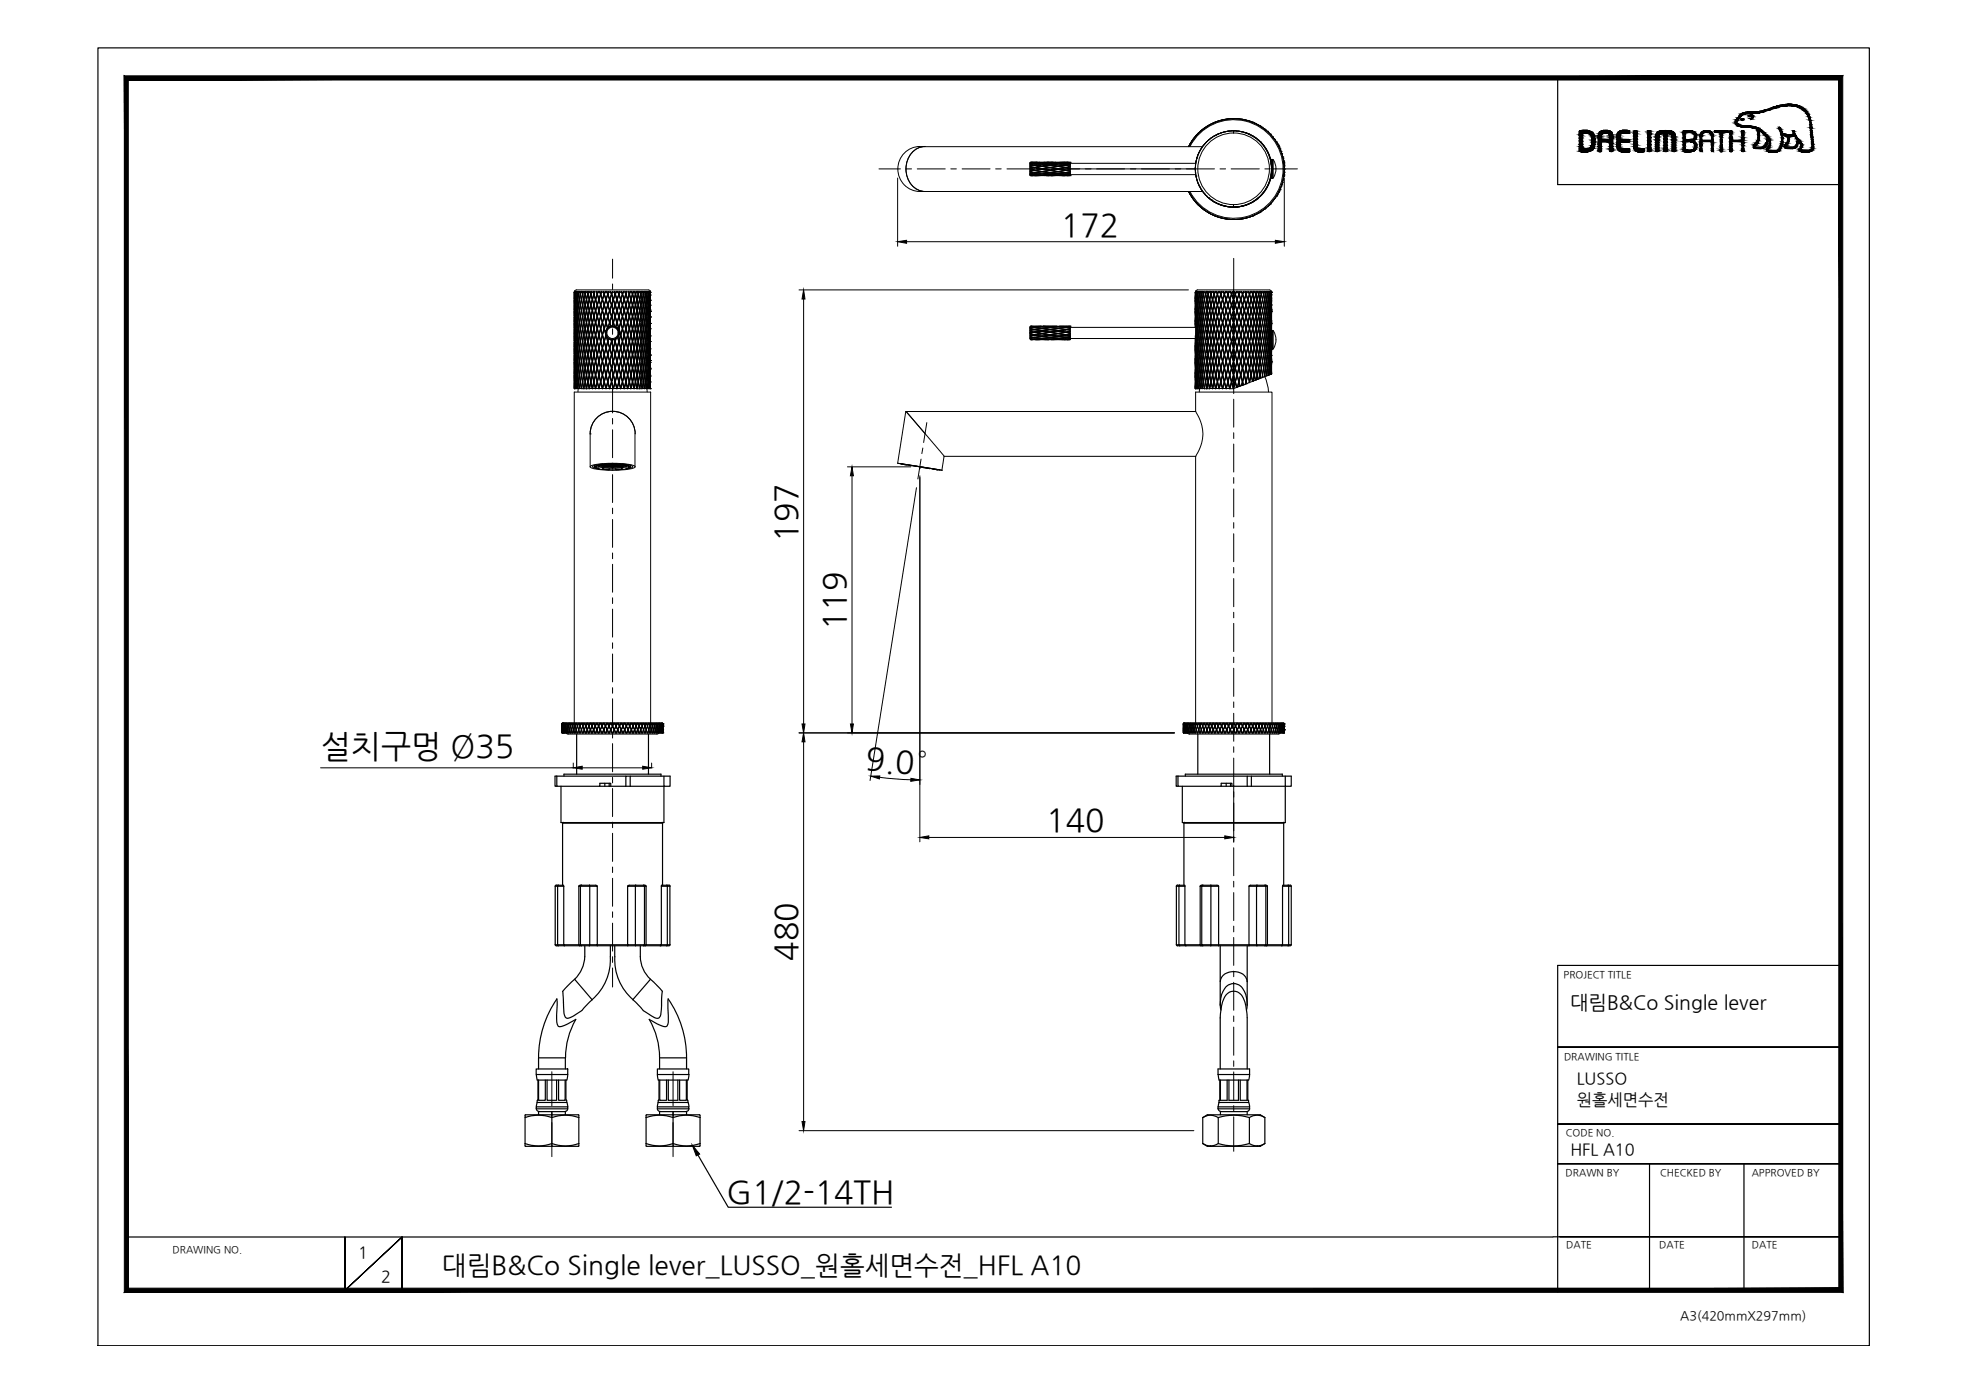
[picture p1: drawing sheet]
<svg xmlns="http://www.w3.org/2000/svg" width="420mm" height="297mm" viewBox="0 0 420 297" stroke-linecap="round" stroke-linejoin="round" font-family="sans-serif">
<defs><g id="words">
<g font-size="6.8">
<text x="226.4" y="50.3">172</text>
<text x="170.1" y="115.6" transform="rotate(-90 170.1 115.6)">197</text>
<text x="180.5" y="134.5" transform="rotate(-90 180.5 134.5)">119</text>
<text x="68.4" y="161.6">설치구멍 Ø35</text>
<text x="184.6" y="164.1" transform="rotate(5 184.6 164.1)">9.0°</text>
<text x="223.3" y="177.4">140</text>
<text x="170.1" y="205" transform="rotate(-90 170.1 205)">480</text>
<text x="155.1" y="256.8">G1/2-14TH</text>
</g>
<text font-size="5.6" x="94.3" y="271.9">대림B&amp;Co Single lever_LUSSO_원홀세면수전_HFL A10</text>
<text font-size="4.2" x="335.1" y="215.3">대림B&amp;Co Single lever</text>
<g font-size="3.5">
<text x="336.5" y="231.4">LUSSO</text>
<text x="336.5" y="235.8">원홀세면수전</text>
<text x="335.1" y="246.4">HFL A10</text>
<text x="76.4" y="268.5">1</text>
<text x="81.3" y="273.6">2</text>
</g>
<text font-size="2.7" x="358.5" y="281.6">A3(420mmX297mm)</text>
<g font-size="2.1">
<text x="333.7" y="208.6">PROJECT TITLE</text>
<text x="333.7" y="226.2">DRAWING TITLE</text>
<text x="334.1" y="242.4">CODE NO.</text>
<text x="334.1" y="251">DRAWN BY</text>
<text x="354.2" y="251">CHECKED BY</text>
<text x="373.8" y="251">APPROVED BY</text>
<text x="36.8" y="267.4">DRAWING NO.</text>
<text x="334.2" y="266.4">DATE</text>
<text x="354.1" y="266.4">DATE</text>
<text x="373.8" y="266.4">DATE</text>
</g>
</g></defs>
<!-- layer: 1 -->
<g fill="none" stroke="#000" stroke-width=".21">
<path d="M194.8 32.4a3.7 3.7 0 0 1 2.6-1.1 4.7 4.7 0 0 0-3.8 6.4 4.2 4.2 0 0 0 3.8 3.2 4.7 4.7 0 0 1-3.8-6.5l.3-.8zM196.3 31.3h60.3M196.3 31.3a4.8 4.8 0 0 0-4.7 4.8 4.8 4.8 0 0 0 4.7 4.8M253.6 31.3l.8-1.4 1.3-1.5 1.3-1.1 1.7-1 1.5-.5 1.8-.4 2.1-.1 1.2 .2 1.5 .4 1.4 .6 1.6 1 1.4 1.3 .9 1.1 1.2 2.3 .6 2.2 .1 1.2M253.7 31.1h.1M253.8 30.9h.1M253.9 30.8l-.3 .5M253.9 31.2a10.5 10.5 0 0 1 11.9-5.4 10.5 10.5 0 0 1 8 10.3M253.9 30.7h.1M254 30.5l-.1 .3M254.1 30.5h.1M254.2 30.4h.1"/>
<path d="M254.2 30.4l-.2 .2M254.2 30.3h.1M254.3 30.2l-.1 .2M254.3 30.1h.1M254.3 30.1l-.1 .1M254.5 29.9l-.2 .2M254.5 29.8v.1M254.6 29.7h.1M254.6 29.7l-.2 .2M254.6 29.6v.1M254.8 29.4h.1M254.9 29.3l-.3 .4"/>
<path d="M255 29.2h.1M255 29.1h.1M255 29.1l-.1 .3M255.1 29.1h.1M255.2 29l-.2 .1M255.3 28.9h.1M255.3 28.9l-.1 .1M255.4 28.7l-.1 .2M255.5 28.7h.1M255.5 28.6l-.2 .2M255.5 28.6h.1M255.6 28.5h.1"/>
<path d="M255.7 28.4l-.1 .2M255.9 28.2l-.2 .3M256 28.2h.1M256.1 28.1h.1M256.1 28h.1M256.4 27.8h.1M256.5 27.7l-.6 .6M256.6 27.7h.1M256.7 27.5h.1M256.8 27.4l-.4 .3M256.9 27.4h.1M256.9 27.4l-.1 .1"/>
<path d="M257.1 27.3l-.2 .1M257.2 27.2h.1M257.2 27.1h.1M257.2 27.1l-.2 .2M257.3 27.1h.1M257.5 27l-.3 .1M257.6 26.9h.1M257.6 26.9l-.2 .1M257.7 26.9h-.1M257.8 26.8h.1M257.9 26.8h.1M257.9 26.8l-.2 .1"/>
<path d="M258 26.7l-.1 .1M258.1 26.6l-.2 .1M258.4 26.5l-.4 .1M258.5 26.4h.1M258.6 26.3h.1M258.8 26.3l-.5 .2M259.1 26.2l-.4 .1M259.2 26.1h.1M259.3 26h.1M259.6 26h.1M259.6 26l-.6 .2M259.8 25.9l-.2 .1"/>
<path d="M259.8 25.9h.1M259.9 25.8h.1M260 25.8h.1M260.2 25.8l-.5 .1M260.5 25.7l-.4 .1M260.5 25.7h.1M260.8 25.6h.1M261 25.5h.1M261 25.5l-.6 .2M261.2 25.5h-.2M261.3 25.5h.1M261.5 25.5h.1"/>
<path d="M261.6 25.5h-.4M261.9 25.4l-.3 .1M262 25.4h.1M262.3 25.4h-.4M262.4 25.3l-.2 .1M262.5 25.3l1.7 .1M262.5 25.3l-.1 .1M262.5 25.3h.1M262.8 25.3h.1M262.9 25.3h.1M263 25.3h.1M263.3 25.3h.1"/>
<path d="M263.6 25.3h.1M263.8 25.3h.1M264.1 25.3l.3 .1M264.3 25.4h.2M264.4 25.4h.3M264.6 25.4h.2M264.8 25.4h.1M264.8 25.4l.2 .1M264.9 25.5h.5M265 25.5h.1M265.2 25.5h.1M265.3 25.5l.4 .1"/>
<path d="M265.5 28.2a8.1 8.1 0 0 1 5.8 6.4M265.5 25.5h.1M265.6 25.6h.2M265.8 25.6l.3 .1M266 25.7h.1M266.1 25.7h.1M266.2 25.7h.1M266.2 25.7l.2 .1M266.3 25.8l.6 .2M266.5 25.8h.1M266.7 25.9h.1M266.9 26h.1"/>
<path d="M266.9 26h.3M267.1 26l.4 .2M267.2 26h.1M267.3 26.1h.1M267.4 26.1h.1M267.5 26.2l.3 .1M267.8 26.3l.2 .1M267.9 26.3h.1M268 26.4l.2 .1M268.1 26.4v.1M268.2 26.5l.3 .2M268.5 26.6l.2 .2"/>
<path d="M268.5 26.7h.1M268.7 26.8h.1M268.7 26.8l.2 .1M268.8 26.8h.1M268.8 26.9h.2M269 26.9h.1M269 26.9l.1 .2M269.1 27l.7 .5M269.2 27.1h.1M269.3 27.1h.1M269.4 27.2h.1M269.7 27.4l.5 .4"/>
<path d="M269.8 27.5h.1M270 27.7h.1M270.2 27.8v.1M270.2 27.9l.1 .1M270.3 27.9l.4 .4M270.4 28h.1M270.5 28.1h.1M270.5 28.2h.1M270.6 28.2l.3 .3M270.8 28.4l.5 .4M271 28.5h.1M271 28.6h.1"/>
<path d="M271.1 28.7h.1M271.2 37.5h.1M271.3 37.2h.1M271.3 35.1v.1M271.3 34.9h.1M271.3 28.8v.1M271.3 28.9l.1 .1M271.3 37.1h.1M271.3 37.1v.1M271.3 36.9v.1M271.3 36.9h.1M271.3 35.2h.1"/>
<path d="M271.3 36.7v.4M271.3 37.2v.3M271.3 36.7h.1M271.3 37.5a8.1 8.1 0 0 1-10.4 6.3M271.3 37.5h.1M271.3 36v2M271.3 36l.1 2.1h.1M271.3 38l.1 .1M271.3 36.6h.1M271.3 29l.4 .4M271.4 34.9h-.1M271.4 35l-.1 .1"/>
<path d="M271.4 34.1h.1v1.9h-.1zM271.4 34.5l-.2 .1M271.4 34l-.1 2M271.5 29.1h.1M271.5 34l.2 .1M271.6 29.2v.1M271.6 29.3l.1 .1M271.7 34.2l-.2 3.9M271.7 34.1a3.6 3.6 0 0 1 0 3.8M271.7 29.4h.1M271.7 38l-.2 .1M271.8 29.4l.1 .2"/>
<path d="M271.9 29.6l.1 .1M271.9 29.6v.1M272 29.7h.1M272 29.7l.3 .5M272.1 29.8v.1M272.2 36h-.5v1.9M272.3 30.2l.1 .2M272.4 30.3h.1M272.4 30.4h.1M272.4 30.4l.1 .2M272.4 30.5h.1M272.5 30.5l.1 .2"/>
<path d="M272.6 30.7h.1M272.6 30.7l.1 .2M272.7 30.8l.1 .2M272.7 30.9h.1M272.8 31h.1M272.8 31l.1 .3M272.8 31.1h.1M272.9 31.2l.1 .1M273 31.3h.1M273 31.3v.3M273 31.5l.2 .4M273.1 31.6h.1"/>
<path d="M273.2 31.8h.1M273.2 31.9l.1 .3M273.3 32.2l.1 .2M273.3 40l-.1 .3M273.4 32.3h.1M273.4 39.8l-.1 .1M273.4 32.4l.1 .3M273.4 32.4h.1M273.4 39.7h.1M273.4 32.5h.1M273.5 32.7h.1M273.5 39.4h.1"/>
<path d="M273.5 32.7l.1 .3M273.5 39.4l-.2 .6M273.5 39.3v.1M273.5 32.9l.2 .6M273.6 39.1v.1M273.7 39h.1M273.7 33.2h.1M273.7 38.8l-.2 .5M273.7 33.5h.1M273.7 33.5l.1 .2M273.8 33.6v.5M273.8 36.1a10.5 10.5 0 0 1-8 10.2 10.5 10.5 0 0 1-11.9-5.4"/>
<path d="M273.8 33.8h.1M273.8 38.4l-.1 .5M273.8 36.1h.3M273.8 33.9v.1M273.8 38.2h.1M273.8 38.1v.4M273.8 34.1l.1 .1M273.9 34.2h.1M273.9 34.2v.2M273.9 34.3l.1 .5M273.9 34.5h.1M273.9 37.7h.1"/>
<path d="M273.9 37.6h.1M273.9 34.6h.1M273.9 37.8l-.1 .4M274 37.2h.1M274 37.5h.1M274 34.7h.1M274 34.9h.1M274 34.8v.4M274 37.4l-.1 .4M274 35.2h.1M274 36.7h.1M274 35.4h.1"/>
<path d="M274 36.8h.1M274 35.6l.1 .5M274 35.5l.1 .5M274 35.1v.5M274 36.6v.8M274.1 36.1h.1M274.1 36h.1M274.1 36.1l-.2 1.7-.4 1.8-.6 1.4-1 1.6-1.3 1.4-1.5 1.1-1.6 .9-1.8 .6-1.8 .2h-2l-1.7-.4-1.8-.7-1.4-.8-1.6-1.5-1-1.2-.7-1.2M274.1 36.1l-.1 .5M196.3 40.9h60.4M253.6 40.9l.3 .4M253.7 41h.1"/>
<path d="M253.8 41.2h.1M253.9 41.3v.2M253.9 41.5h.1M253.9 41.5l.3 .3M254.1 41.7h.1M254.2 41.8h.1M254.2 41.8l.1 .2M254.2 41.9h.1M254.2 41.9l.1 .2M254.3 42.1h.1M254.3 42.1l.2 .1M254.4 42.2l.2 .2"/>
<path d="M254.5 42.3h.1M254.6 42.4h.1M254.6 42.4l.1 .2M254.6 42.5h.1M254.7 42.6l.1 .1M254.8 42.7h.1M254.8 42.7l.4 .5M255 42.9h.1M255.1 43.1h.1M255.1 43.2l.4 .4M255.3 43.3h.1M255.4 43.5h.1"/>
<path d="M255.5 43.6h.1M255.6 43.6l.1 .1M255.6 43.6v.1M255.6 43.7l.5 .4M255.8 43.8h.1M256 44h.1M256.1 44.1h.1M256.1 44.1l.1 .2M256.1 44.2h.1M256.2 44.2l.2 .1M256.4 44.3h.1M256.4 44.3l.1 .1"/>
<path d="M256.4 44.4l.4 .3M256.6 44.5h.1M256.7 44.6h.1M256.8 44.7l.1 .1M256.9 44.8h.1M256.9 44.8l.2 .1M257 44.9l.5 .2M257.2 44.9v.1M257.3 45.1h.1M257.4 45.1l.2 .1M257.6 45.2h.1M257.6 45.2l.1 .1"/>
<path d="M257.7 45.3l.2 .1M257.8 45.4h.1M257.9 45.4h.1M257.9 45.4l.2 .1M258 45.4v.1M258 45.5l.8 .4M258.4 45.7h.1M258.6 45.8h.1M258.7 45.8l.4 .2M259 46l.6 .2M259.1 46h.1M259.3 46.1h.1"/>
<path d="M259.6 46.2h.1M259.7 46.2l.5 .2M259.8 46.3h.2M260 46.3h.1M260 46.4h.1M260.1 46.4h.2M260.3 46.4h.1M260.3 46.4l.2 .1M260.4 46.5h.2M260.5 46.5l.5 .1M260.8 46.5h.1M261 46.6h.1"/>
<path d="M261 46.6l.2 .1M261.2 46.6l.2 .1M261.3 46.7h.1M261.4 46.7h.1M261.4 46.7h.2M261.5 46.7h.1M261.6 46.7l.3 .1M261.9 46.8h.5M262 46.8h.1M262.2 46.8h.1M262.3 46.8h.2M262.5 46.8h.1"/>
<path d="M262.8 46.8h.1M262.9 46.8h.1M263 46.8h.1M263.3 46.8h.1M263.6 46.8h.1M263.8 46.8h.1M264.1 46.8h.4M264.2 46.8h-1.7M264.6 46.8h.2M264.7 46.8h-.3M264.8 46.8h.1M265 46.7l-.2 .1"/>
<path d="M265 46.7h.1M265.2 46.7h.1M265.2 46.7h-.3M265.4 46.6l-.2 .1M265.5 46.6h.1M265.5 46.6l-.2 .1M265.7 46.6h-.2M265.8 46.5l-.2 .1M266 46.5h.1M266.1 46.5h-.3M266.4 46.4l-.3 .1M266.5 46.4h.1"/>
<path d="M266.7 46.3h.1M266.9 46.2h.1M266.9 46.2l-.6 .2M267.1 46.2h-.2M267.2 46.1h.1M267.3 46.1h.1M267.3 46.1l-.2 .1M267.4 46h.1M267.5 46l-.2 .1M267.9 45.8h.1M268 45.7l-.5 .3M268.1 45.7h.1"/>
<path d="M268.2 45.6l-.2 .1M268.6 45.4l-.1 .1M268.7 45.4h.1M268.7 45.4l-.5 .3M268.8 45.4h.1M268.9 45.3l-.2 .1M269 45.2h.1M269 45.2l-.2 .1M269.1 45.1l-.1 .1M269.2 45.1h.1M269.3 45h.1M269.3 45l-.2 .1"/>
<path d="M269.4 44.9v.1M269.7 44.7l-.4 .3M269.8 44.6h.1M269.9 44.5h.1M270 44.5h.1M270.3 44.2l-.6 .5M270.4 44.2h.1M270.5 44.1h.1M270.5 44h.1M270.7 43.8h.1M271 43.6h.1M271.1 43.5h.1"/>
<path d="M271.2 43.4l-.9 .9M271.4 43.2l-.3 .2M271.5 43l-.2 .2M271.5 43h.1M271.6 42.9h.1M271.7 42.8l-.1 .2M271.7 42.7h.1M271.7 42.7l-.1 .2M271.9 42.6l-.1 .1M272 42.4l-.1 .1M272 42.4l-.1 .2M272.1 42.3h.1"/>
<path d="M272.1 42.2l-.1 .2M272.4 41.9h.1M272.4 41.8h.1M272.4 41.8l-.3 .5M272.4 41.7h.1M272.5 41.6l-.1 .2M272.6 41.5h.1M272.6 41.5l-.1 .1M272.7 41.3l-.1 .2M272.8 41.1h.1M272.8 41.1l-.1 .1M272.8 41.2l-.1 .1"/>
<path d="M272.8 41h.1M272.9 40.9l-.1 .2M273 40.8h.1M273 40.8l-.1 .2M273 40.7v.1M273.1 40.6h.1M273.1 40.4h.1M273.1 40.4l-.1 .3M273.2 40.4h.1M273.2 40.2l-.1 .2M271.1 71.7h.2M271.2 73.4v.1"/>
<path d="M271.3 73.7h.1M271.3 71.4h.1M271.3 73.5h.1M271.3 73.8h.1M271.3 73.5v.2M271.3 73.7v.1M271.3 71.2h.1M271.3 73.4h.1M271.3 71.3v.1M271.3 71.2v2.3M271.4 73.4l-.1 .1M271.4 71.5v.1"/>
<path d="M271.4 71.6h-.1M271.4 70.5h.1M271.4 70.5v4h.1M271.4 70.5v4M271.5 70.5v4M271.5 70.5l.2 .1M271.7 70.6v3.8M271.7 70.6a3.3 3.3 0 0 1-.2 3.9M123.4 82.9l-.1 .7M125.9 92.6h.1M125.9 92.6v7M126.1 99.4a19.4 19.4 0 0 1 9.3 0l.1 .2a6.1 6.1 0 0 1-3.7 .7l-4.1-.1a2.44 2.44 0 0 1-1.8-.6z"/>
<path d="M126.5 99.5a17.6 17.6 0 0 1 8.4 0l.1 .1a5.5 5.5 0 0 1-3.3 .6l-3.7-.1a2.19 2.19 0 0 1-1.6-.5zM126.9 99.3v.5h.4v-.3h-.4M126.9 99.8l.6 .2M127.4 99.8l.5 .1M127.5 99.3l-.6 .2M127.6 99.4h.1M127.6 99.4a9.4 9.4 0 0 0 5.3 .3l.9-.3M127.6 88.9a4.8 4.8 0 0 0-1.7 3.7 4.8 4.8 0 0 1 4.8-4.8 4.8 4.8 0 0 1 4.8 4.8 4.8 4.8 0 0 0-2.7-4.4 4.8 4.8 0 0 0-5.2 .7zM127.8 99.3a4.1 4.1 0 0 0 2.9 .6 6.7 6.7 0 0 0 3-.5v-.1M127.8 99.6v.4h-.4M127.8 99.1v.3l-.4-.1v-.1M128 99.4l.3-.1-.9 .2"/>
<path d="M128 99.2h.3M128.1 99.2v.2M128.3 99.2h.1M128.3 99.3h.4zM128.3 99.4h.4zM128.3 99.2h-.4M128.3 99.3v.1M128.5 99.2v.3M128.6 99.1h-.1M128.6 99.8v.4l.2-.1M128.6 99l.2 .2M128.6 99l-.8 .2"/>
<path d="M128.6 99.1l-.8 .2 1.2 .2 1.5 .1M128.6 99.2h-.3h.4M128.6 99.2h.5zM128.6 99.3l.5 .1zM128.6 99.5h.5zM128.7 99.4h.1M128.7 99.3h.1M128.8 99.8v.3M128.8 99.2v.3M129 99.2h.4M129 99.3h.4zM129 99.4h.4z"/>
<path d="M129 99.5h.4zM129.1 99.2h.1M129.1 99.3v.1M129.1 99.5h.1M129.2 99.2v.4M129.3 99.2h.1M129.4 99.6h.4h-.1M129.4 99.2h.4zM129.4 99.3l.4 .1zM129.4 99.5h.4zM129.4 99.4h.1M129.4 99.2l.4-.1v.1"/>
<path d="M129.4 99.3h.1M129.4 99.5h.1M129.6 99.2h.1M129.6 99.2v.4M129.7 99.2h.5zM129.7 99.3h.5zM129.7 99.4h.5zM129.7 99.5h.5zM129.8 99.3v.1M129.8 99.5h.1M129.8 99.6h.1M129.9 98.9l.1 .2"/>
<path d="M129.9 99l-1.3 .1M129.9 99.2v.4M130 98.9h1.5M130 99.9l-.1 .4M130 98.9v.2M130 99.1l-1.2 .1M130.1 99.1l.4 .1zM130.1 99.2h.4zM130.1 99h.4zM130.1 99.3l.4 .1zM130.1 99.5h.4zM130.1 99.6h.4z"/>
<path d="M130.2 99.4h.1M130.2 98.9h.1M130.2 98.9l-.2 .1 .2 .1M130.2 99v.1M130.2 99.2h.1M130.2 99.3h.1M130.2 99.5h.1M130.2 99.1h-.2M130.3 98.9v.7M130.5 99.6h.4M130.5 99.3h.4zM130.5 99l.4 .1z"/>
<path d="M130.5 99.4h.4zM130.5 98.9h.4M130.5 99.5h.4zM130.5 99.2h.4zM130.5 99h.1M130.5 99.1v.1M130.5 99.3v.1M130.5 99.5h.1M130.5 99.6h.1M130.7 98.9v.8M130.9 99.2h.4zM130.9 99.1l.4 .1z"/>
<path d="M130.9 99.3l.4 .1zM130.9 99h.4zM130.9 99.5h.4zM130.9 99.6h.4zM130.9 99.6v.1M130.9 99.4h.1M130.9 98.9h.1M130.9 99v.1M130.9 99.2h.1M130.9 99.3h.1M130.9 99.5h.1M131 98.9v.7"/>
<path d="M131.2 99.2h.4zM131.2 99.3h.4zM131.2 98.9l.2 .2M131.2 99.4h.4zM131.2 99.5h.4zM131.3 99h.1M131.3 99.1v.1M131.3 99.3v.1M131.3 99.5h.1M131.3 99.6h.1M131.4 98.9v.2l.1-.2M131.4 99.9l.1 .3h1.4"/>
<path d="M131.4 99.1l1.5 .1M131.4 99.2v.4M131.5 99l1.4 .1M131.6 99.2h.4zM131.6 99.1l.3 .1M131.6 99.3l.4 .1zM131.6 99.5h.4zM131.6 99.4h.1M131.6 99.2h.1M131.6 99.3h.1M131.6 99.5h.1M131.8 99.2h.1"/>
<path d="M131.8 99.2v.4M132 99.3h.4zM132 99.4h.4zM132 99.5h.4zM132 99.6h.1M132 99.6h-.4h.1M132 99.2h.1M132 99.3v.1M132 99.5h.1M132.1 99.6h-1.2M132.1 99.2h.3M132.2 99.2v.4"/>
<path d="M132.4 99.2h.4zM132.4 99.3l.4 .1zM132.4 99.5h.4zM132.4 99.4h.1M132.4 99.3h.1M132.4 99.5h.1M132.6 99.2v.3M132.6 99.8v.3M132.7 99.2h.4M132.7 99.3h.4zM132.7 99.4h.4zM132.8 99.2h.3"/>
<path d="M132.8 99.2h.1M132.8 99.3v.1M132.8 99.5h.1M132.9 99v.5M132.9 99.8v.4l-.3-.1M133.1 99.1v.1M133.1 99.4h.1M133.1 99.3h.1M133.3 99.2v.2M133.4 99.2h-.3h.4M133.5 99.3h.1M133.5 99.3h-.4l.3 .1"/>
<path d="M133.6 99.6v.4h.4M133.6 99.1v.3l.4-.1v-.1M133.6 99.4l.5 .1M133.6 99.2l-.7-.1 .7 .2-1.5 .3M133.8 99.4h.1M134 99.3l.6 .2M134.1 99.5h.5M134.1 99.5v.3M134.1 99.8l-.5 .1M134.6 99.3v.5h-.5M134.6 99.8l-.6 .2M135.5 92.6v7"/>
<path d="M138 82.9l.1 .7M191.6 98.9l.9 .1M191.6 98.9l9.5 1.5-9-1.5 .4 .1M192.5 99l.4 .1M192.5 99h.1M192.5 99l.5 .1M192.9 99.1h.1M192.9 99.1l1.3 .2M193 99.1l.4 .1M194.1 99.3l.3 .1M194.4 99.4h.1M194.4 99.4l-.3-.1 1.4 .2"/>
<path d="M194.4 99.3l1.1 .2M195.5 99.5h.1M195.6 99.5l1.4 .2M197 99.7v.1M197 99.8l1.4 .2M197 99.7l1.4 .3M197 99.8v-.1l1.1 .2M197.4 92.6l-4.1-4.8 8.2 9.6M198.1 100h.1M198.1 100h.3M255.1 87.8v-4.1h16.3v70.5M255.1 87.8a8.1 8.1 0 0 1 0 9.6"/>
<path d="M255.1 87.8h-61.8l-1.8 11.1M255.1 97.4h-53.6l-.5 2.9M255.1 97.4v56.8M256 82.8l-.1 .8M269.9 80.3l.5 1.6 .3 1.7M128.6 100.2h1.3M128.8 100.1l1.2 .1M132.6 100.1l-1.2 .1M199.1 100.1l.5 .1M199.1 100.1l.4 .1M199.1 100v.1M199.2 100.1l-.8-.1 .8 .1"/>
<path d="M199.5 100.2h.6M199.6 100.2h.1M199.6 100.2l.5 .1M200.1 100.2v.1M119.9 156.4h.1M119.9 155h.1M119.9 154.5h.1M119.9 154.5v1.2zM119.9 155v1.4M119.9 155l.1 1.4M119.9 154.5l.1-.2-.1 .2M119.9 155.8v.6"/>
<path d="M119.9 154.5h6.6M120 155.7h.1M120 155.8v.6zM120 154.5v1.2M120 154.5v-.2v.2M120 154.5h.1M120 154.5v.4M120 154.5v.5M120 154.3l.2-.1h21l.2 .2M120 155v.7M120 155v1.4M120 156.4v-.6l.1 .6"/>
<path d="M120 154.5v1.2l.1-.7M120 154.5l.1-.2-.1 .2M120.1 156.4h.1M120.1 155v1.4M120.1 156.4h.2M120.1 154.5v.5M120.1 156.4l.1-.6v.6M120.1 154.5l.1 1.2v-1.2M120.1 154.5l.1-.2-.1 .2M120.2 154.5l.1 .4v-.4M120.2 154.5v-.2v.2M120.3 156.4h.1"/>
<path d="M120.3 155h.1M120.3 155v1.4M120.3 154.5v1.2M120.3 154.5l.1-.2-.1 .2M120.3 155.7h.1M120.3 155.8v.6M120.4 155.8v.6M120.4 154.5v-.2v.2M120.4 154.5l.1 .5M120.4 154.5l.1 .4M120.4 156.4h.2M120.5 155l-.2 .7"/>
<path d="M120.5 154.9l.1-.6-.1 .7 .1 .7M120.5 155h.1M120.6 155.7l-.1-.7-.1 1.4M120.6 155.7l-.1 .7M120.6 155.8l.1 .6M120.6 155.8l-.1 .6M120.6 154.5v-.2v.2M120.6 154.5l.1 .5M120.6 154.5l.1 .4M120.7 156.4h.1M120.7 155l-.1 .7M120.7 154.9l.1-.6-.1 .7 .1 .7"/>
<path d="M120.7 155l-.1 .7 .2 .7M120.7 155l.1 .7M120.8 156.4l.4 .2M120.8 156.4h.6M120.8 155.7l-.1 .7M120.8 155.8l.2 .6M120.9 155.8l-.1 .6M120.9 154.5v-.2v.2M120.9 154.5l.1 .5M120.9 154.5l.1 .4M121 156.4h.1M121 155l-.2 .7"/>
<path d="M121 155l-.1 .7 .1 .7M121.1 154.9l.1-.6-.2 .7 .2 .7M121.1 155l.1 .7M121.2 155.7l-.2 .7M121.2 155.8l-.1 .6M121.2 156.6h19M121.2 155.8l.1 .6M121.3 154.5l-.1 1.2M121.3 154.5l.1 .4M121.3 154.5v-.2v.2M121.4 156.4l-.2-.7 .2-.7 .2 .7-.2 .7M121.4 156.4h.4"/>
<path d="M121.4 156.4l.2-.6 .1 .6M121.5 154.5l-.1 .5 .2 .7M121.5 154.5l.1-.2-.1 .2M121.5 154.5l-.1 .4M121.6 155.8h.1M121.7 154.5v.5l-.1 .7M121.7 154.5l.1 .4M121.7 154.5v-.2v.2M121.7 156.4h.1M121.7 155h.1M121.8 155l-.2 .7 .1 .7M121.8 155l.1 .7-.1 .7"/>
<path d="M121.8 154.9l.2-.6-.2 .7 .2 .7M121.8 155h.1M121.8 156.4h9.5M122 155.8l.2 .6M122 155.7l.2-.7 .3 .7M122 155.7h-.1M122 155.8l-.2 .6M122.2 154.9l.2-.6-.2 .7 .3 .7M122.2 154.9l-.1-.6 .1 .7-.2 .7 .2 .7M122.4 155.7l-.2 .7 .3-.6M122.5 155.7h.1M122.5 154.2v-70.5h16.3v70.5"/>
<path d="M122.7 155l-.2 .7 .1 .7-.1-.6M122.7 155l-.2 .7M122.7 154.9l-.2-.6 .2 .7M122.7 155l.2 .7M122.8 154.5l.1-.2v.2M122.8 154.5l-.1 .4M122.9 154.5l-.2 .5 .3 .7M123 155.7l-.3 .7M123 155.8l.1 .6M123 155.7l.3-.7 .2 .7M123 155.8l-.2 .6M123 154.5v-.2l.1 .2"/>
<path d="M123 154.5l.2 .5M123.1 154.5l.2 .4M123.2 155l-.2 .7 .2 .7M123.2 154.9l.3-.6-.2 .7 .2 .7M123.5 155.7l-.2 .7 .2-.6M123.5 155.8l.2 .6M123.8 154.9l-.2-.6 .2 .7-.3 .7M123.8 154.9l.2-.6-.2 .7 .3 .7M124.1 155.7l-.3 .7 .3-.6M124.1 155.7l.3-.7 .3 .7M124.1 155.7h.1M124.1 155.7l-.3-.7-.3 .7 .2 .7"/>
<path d="M124.4 154.9l-.2-.6 .2 .7-.3 .7 .2 .7-.2-.6M124.4 154.9l.2-.6-.2 .7 .3 .7M124.4 156.4l.3-.6 .2 .6M124.7 155.7l-.3 .7M124.7 155.8h.1M124.9 156.2h.1M124.9 154.7h.1M124.9 155.3h.1M124.9 154.7l.1 .3-.3 .7M125 156.4h.1M125 155l.3-.7-.3 .7 .3 .7M125 155l-.3 .7 .3 .7"/>
<path d="M125 155l.3 .7M125 154.9l-.2-.6 .2 .7M125 155l-.1 .3M125.3 154.3l-.3 .7M125.3 155.7l-.2 .7M125.3 155.7l.2 .7M125.3 155.8l-.2 .6M125.3 155.7h.1M125.4 154.3l.3 .7M125.6 155l-.3 .7 .3 .7-.3-.7M125.6 155l.4 .7-.3 .7M125.6 154.9l-.2-.6 .2 .7"/>
<path d="M125.7 155l-.4 .7M125.7 155l.3 .7M125.7 155h-.1M125.9 154.3l-.3 .6 .3-.6-.2 .7 .3 .7M126 155.7h.1M126 155.8l-.3 .6M126 155.7l-.3 .7M126 155.7l.2 .7M126 155.7l.3 .7zM126 155.7l.3-.7 .3 .7-.2 .7M126.1 154.3l.3 .7M126.3 155l-.3 .7"/>
<path d="M126.4 155l-.4 .7M126.4 155l.3 .7M126.4 155h-.1M126.5 154.5l.1-.2v.2M126.5 154.5l-.2 .4M126.6 154.5l-.2 .5 .2 .7M126.6 154.5h.2M126.6 154.3l-.2 .7M126.6 155.7h.1M126.7 155.7l-.3 .7 .2-.6 .3 .6M126.7 155.7l.3 .7zM126.7 155.7l.3-.7 .3 .7-.2 .7"/>
<path d="M126.7 155.7l-.1 .1M126.8 154.5v-.2l.1 .2M126.8 154.5l.2 .5M126.8 154.3l.2 .7M126.9 154.5l.1 .5M126.9 154.5h1.3M127 155l-.4 .7M127 155l-.3 .7M127 155l.4 .7M127 154.9l.3-.6-.3 .7 .4 .7M127 155h.1M127.3 154.3l-.3 .7"/>
<path d="M127.3 155.7h.1M127.4 155.7l-.3 .7 .3-.6M127.4 155.7l.2 .7M127.4 155.7h.1M127.4 155.7l.3 .7zM127.4 155.7l.3-.7 .4 .7M127.5 154.3l.2 .7-.3 .7M127.7 155l-.2-.7 .2 .7M127.7 155l-.3 .7M127.7 155l.4 .7M127.7 154.9l.3-.6-.3 .7 .4 .7M127.7 155h.1"/>
<path d="M128 154.3l-.3 .7M128 155.7l-.3 .7M128.1 155.7l-.3 .7 .3-.6M128.1 155.7l.3 .7M128.1 155.7h.1M128.2 154.3l.3 .7-.4 .7M128.2 154.5v-.2l.1 .2M128.2 154.5l.2 .5M128.3 154.5l.2 .5M128.3 154.5h1.4M128.4 156.4h.1M128.5 155l-.4 .7"/>
<path d="M128.5 154.9l.3-.6-.3 .7M128.5 155h.1M128.5 155l.3 .7M128.8 154.3l-.3 .7M128.8 155.7l-.3-.7-.4 .7 .3 .7M128.8 155.7l-.3 .7M128.8 155.7l-.2 .7 .2-.6 .3 .6M128.8 155.7l.3 .7zM128.8 155.7v.1M128.9 154.3l.3 .7M129 154.5l.2 .5M129 154.5l-.1-.2 .1 .2"/>
<path d="M129.2 155l-.4 .7M129.2 155l.4 .7M129.4 154.5l.1-.2-.1 .2M129.4 154.5l-.2 .4M129.4 154.5l-.2 .5 .4 .7 .3-.7-.2-.5M129.5 154.3l-.3 .7 .4 .7M129.5 155.7l-.3 .7M129.6 155.7l-.3 .7 .3-.6M129.6 155.7l.3 .7M129.6 155.7l.3 .7-.3-.7M129.6 155.7h.1M129.6 155.7l.3-.7 .4 .7-.3 .7"/>
<path d="M129.7 154.3l.2 .7M129.7 154.5v-.2l.1 .2M129.8 154.5l.1 .4M129.8 154.5h.3M129.9 156.4h.1M129.9 155h.1M129.9 155l-.3 .7M129.9 155l.4 .7M130.1 154.5l.1-.2v.2M130.2 154.5l-.2 .5 .3 .7M130.2 154.5h1.7M130.2 154.3l-.3 .7 .2-.5"/>
<path d="M130.3 155.7h.1M130.3 155.7l-.3 .7 .3-.6M130.3 155.7l.3 .7M130.3 155.7l.4 .7-.3-.7M130.4 155.7l.3-.7 .3 .7-.2 .7 .3-.7M130.4 154.3l.3 .7M130.4 154.3l.3 .7zM130.7 155l-.4 .7M130.7 155l.4 .7zM130.7 154.9l.3-.6-.3 .7M130.7 154.2v.3M131 154.3l-.3 .7"/>
<path d="M131.1 155.7l.3 .7M131.1 155.7l.2 .7M131.1 155.8l-.3 .6M131.2 154.3l.2 .6M131.4 155l-.3 .7M131.4 154.9l-.2-.6 .2 .7M131.4 156.4h2.9M131.5 155l.3 .7-.3 .7 .3-.7-.4-.7M131.6 156.4l.2-.6 .3 .6M131.6 154.5l.1-.2v.2M131.6 154.5l-.2 .4M131.7 154.5l-.3 .5"/>
<path d="M131.7 154.3l-.3 .7 .4 .7M131.8 155.7l.3 .7M131.8 155.7v.1M131.9 154.3l.3 .7M131.9 154.5l.3 .5-.4 .7M131.9 154.5v-.2l.1 .2M132 154.5l.2 .5M132 154.5h.4M132.2 155l.3 .7-.3 .7 .4-.7M132.2 155l.3 .7M132.2 155l-.3 .7M132.2 155l-.4 .7 .3 .7"/>
<path d="M132.3 156.4h.1M132.4 154.5v-.2v.2M132.4 154.5l-.2 .4M132.4 154.5l-.2 .5M132.4 154.3l-.2 .7M132.4 154.5h1M132.6 155.7l.3 .7zM132.6 155.7h.1M132.6 155.8l-.3 .6M132.6 155.7l.4-.7 .3 .7-.3 .7 .3-.7M132.6 155.7l.3 .7M132.7 154.3l.2 .7"/>
<path d="M132.7 154.5l.2 .5-.3 .7-.4-.7M132.7 154.5v-.2v.2M132.7 154.5l.2 .5M132.9 155l.4 .7M132.9 155l-.3 .7M133 154.9l.2-.6-.3 .7M133.2 154.3l-.3 .7M133.3 155.7l.3 .7M133.3 155.7h.1M133.3 155.8l-.3 .6M133.3 155.7l.4-.7 .3 .7-.3 .7M133.4 154.3l.2 .7"/>
<path d="M133.4 154.5l.2 .5-.3 .7-.4-.7M133.4 154.5v-.2l.1 .2M133.5 154.5l.1 .5M133.5 154.5h.6M133.6 155l-.3 .7 .3 .7M133.6 155h.1M133.7 154.9l.2-.6-.2 .7 .3 .7M133.9 154.3l-.3 .7 .4 .7M134 155.7l.3 .7h2M134 155.7l.3 .7M134 155.7l-.3 .7M134 155.8l-.2 .6"/>
<path d="M134 155.7h.1M134.1 155.7l.3-.7 .3 .7-.3 .7 .3-.7M134.1 154.3l.3 .7M134.1 154.5l.3 .5-.4 .7M134.1 154.5v-.2l.1 .2M134.2 154.5l.2 .5M134.2 154.5h3.5M134.4 155l.3 .7M134.4 155l-.4 .7 .3 .7M134.4 154.9l.2-.6-.2 .7 .3 .7M134.6 154.3l-.2 .7M134.7 155.7l.3 .7"/>
<path d="M134.7 155.7l.3 .7-.3-.6-.2 .6M134.7 155.7v.1M134.8 155.7l.3-.7 .3 .7-.3 .7 .3-.7M134.8 154.3l.3 .7M135 155l-.3 .7M135.1 155l.3 .7M135.1 155l-.3-.7 .2 .7-.3 .7M135.1 154.9l.2-.6-.2 .7M135.1 155h.1M135.3 154.3l-.2 .7M135.4 155.7l.3 .7-.3-.6M135.4 155.7l-.2 .7"/>
<path d="M135.5 155.7l.2 .7M135.5 154.3l.2 .7M135.5 154.5l.2 .5-.3 .7M135.5 154.5v-.2l.1 .2M135.6 154.5l.1 .4 .3-.6-.2 .7M135.7 155l-.3 .7 .3-.7M135.7 155l.3 .7-.2 .7 .2-.7M135.7 155l.3 .7M135.7 154.9v.1M136 154.3l-.3 .7M136 155.7l.3 .7M136 155.7l-.2 .7"/>
<path d="M136.1 155.8l.2 .6M136.1 155.7l.2 .7M136.1 154.3l.3 .7M136.4 154.9l.2-.6-.2 .7 .3 .7M136.4 155l-.3-.7 .3 .7-.3 .7M136.4 155l.3 .7-.3 .7M136.4 155l-.4 .7M136.4 155h.1M136.4 156.4h1.1M136.4 155l.1 .3M136.4 156.4h.1M136.5 154.7l-.1 .3"/>
<path d="M136.5 155.3h.1M136.7 155.8h.1M136.7 155.7l.3 .7-.3-.6-.2 .6M137 155l.3 .7 .3-.7M137 154.9l-.2-.6 .2 .7-.3 .7M137 155l.3 .7-.2 .7M137 155l-.2 .7M137.2 154.5v-.2v.2M137.2 154.5l-.2 .4M137.2 154.5l-.1 .5M137.3 155.8l-.2 .6M137.3 155.8l.2 .6"/>
<path d="M137.4 155.7l.1 .7M137.6 154.9l-.2-.6 .2 .7-.3 .7M137.6 155l.3 .7-.2 .7h2.3M137.6 155h.1M137.7 154.5l.1-.2v.2M137.7 154.5l-.1 .4M137.8 154.5l-.1 .5 .2 .7M137.8 154.5h3.7M137.9 155.8l-.2 .6M137.9 155.7l.3 .7-.3-.6M138.2 155l.2 .7-.2 .7 .2-.6M138.2 154.9l.1-.6-.1 .7"/>
<path d="M138.2 154.9l-.2-.6 .2 .7-.3 .7M138.2 155l-.3 .7M138.2 155l.2 .7M138.5 155.7l.2 .7-.2-.6M138.7 154.9l-.2-.6 .2 .7-.2 .7M138.8 154.5v-.2l.1 .2M138.8 154.5l-.1 .4M138.9 154.5l-.5 1.2M138.9 155.8l-.1 .6M139 155.7l.2 .7-.2-.6M139.1 154.5l.1 .4M139.1 154.5l.1 .5-.2 .7-.3-.7 .2 .7-.2 .7"/>
<path d="M139.1 154.5l-.1-.2 .1 .2M139.2 155l.4 1.4-.2-.6M139.2 155l.2 .7-.2 .7M139.2 155l-.2 .7M139.2 154.9l.1-.6-.1 .7M139.4 155.8l-.1 .6M139.4 155.7l.2-.7 .2 .7-.1 .7 .1-.6M139.6 154.9l-.2-.6 .2 .7-.2 .7M139.6 155h.1M139.6 154.9l.1-.6-.1 .7 .2 .7M139.8 155.8l.2 .6M139.9 155.7l.1 .7"/>
<path d="M140 154.9l-.1-.6 .1 .7-.2 .7M140 155l-.2 .7M140 156.4h.1M140 154.9l.1-.6-.1 .7 .2 .7M140 155h.1M140 155l.2 .7-.2 .7M140.2 155.7l.2 .7-.2-.6M140.2 155.8l-.1 .6h.6M140.3 154.5l.1 .4M140.3 154.5l.1 .5-.2 .7M140.3 154.5l-.1-.2 .1 .2M140.4 155l.1 .7-.1 .7 .1-.6"/>
<path d="M140.4 155l.1 .7M140.4 155l-.2 .7M140.4 154.9v-.6v.7M140.5 155.7l.2-.7v1.4M140.5 155.7l.2 .7-.2-.6M140.7 154.9l-.2-.6 .2 .7-.2 .7M140.7 156.4l-.5 .2M140.7 154.9v-.6l.1 1.4M140.8 155.8l-.1 .6M140.8 156.4h.2M140.8 155.7l.1 .7-.1-.6M140.9 154.5v.4"/>
<path d="M140.9 154.5l-.1 1.2M140.9 154.5l-.1-.2 .1 .2M141 154.5l-.2 1.2M141 154.5v-.2v.2M141 154.5v.4M141 155.7h.1M141 156.4h.3M141.1 154.5v.4M141.1 154.5l-.1 1.9M141.1 154.5l-.1-.2 .1 .2M141.1 155h.1M141.2 155.7l.1-.7v1.4v-.7"/>
<path d="M141.2 155.8v.6v-1.4l-.1 1.4-.1-.6v.6M141.2 154.5l.1 1.2M141.2 154.5v-.2v.2M141.2 155.7h.1M141.2 154.5v.4M141.3 154.5v.4v-.4M141.3 154.5v1.2M141.3 154.5l-.1-.2 .1 .2M141.3 155.8v.6M141.3 156.4h.1M141.3 155.8l.1 .6M141.3 154.5v-.2v.2"/>
<path d="M141.3 155.7h.1M141.4 154.5v.4v-.4M141.4 154.5v1.2M141.4 154.5l-.1-.2 .1 .2M141.4 155.8l-.1 .6M141.4 155.7h.1M141.4 156.4v-.6l.1 .6M141.4 155v1.4M141.4 154.5v-.2v.2M141.4 154.5v.5M141.5 154.4v.1M141.5 156.4h.1"/>
<path d="M141.5 155h.1M141.5 154.9h.1M141.5 154.5h.1M141.5 154.5v1.2zM141.5 154.9v-.4v.4M141.5 155v1.4l-.1-.7M141.5 154.5l-.1 1.2v-.7M141.5 154.5l-.1-.2 .1 .2M141.5 155.8v.6M141.5 155l-.1 .7M252.5 156.4h.1M252.5 155.7h.1"/>
<path d="M252.5 155.8h.1M252.5 154.5h.1M252.5 155v1.4zM252.5 154.5v1.2zM252.5 154.5v.4v-.4M252.5 154.5v-.2v.2M252.5 154.5v.4M252.5 154.5h4.5M252.5 155h.1M252.5 155v1.4M252.5 155v1.4v-.6M252.5 154.5v1.2"/>
<path d="M252.5 155.7l.1-.7v1.4M252.5 154.5l.1-.2-.1 .2M252.5 154.4v.1M252.6 155.8v.6M252.6 154.5v.4M252.6 154.5v1.9M252.6 154.5v-.2v.2M252.6 156.4h.1M252.6 156.4l.1-.6v.6M252.6 154.5l.1 1.2M252.6 154.5l.1-.2-.1 .2M252.7 155.7h.1"/>
<path d="M252.7 154.5v-.2l.1 .6v-.6v1.4l.1-.7M252.7 154.5v.5M252.7 156.4h.1M252.8 155l-.1 .7M252.8 155h.1M252.8 156.4h.1M252.8 155.7v-.7l-.1 1.4M252.8 155.7v.7v-.6l.1 .6M252.8 154.5l.1 .5M252.8 154.5l.1-.2v.2M252.9 154.5v.4l.2-.6-.2 .7 .1 .7M252.9 156.4h.1"/>
<path d="M252.9 155v1.4M252.9 155l.1 .7M252.9 156.4h.2M253 155.8v.6M253.1 155.7l-.2 .7M253.1 155.8v.6M253.1 154.5v1.2M253.1 154.5v-.2v.2M253.1 154.5l.1 .4M253.1 156.4h11.9M253.2 156.4h.1M253.2 154.5l.1 1.2"/>
<path d="M253.2 154.5l.1-.2-.1 .2M253.2 154.5l-.1 .4M253.3 155.7l-.1-.7-.1 1.4M253.3 155.7l-.1 .7M253.3 155.8l-.1 .6M253.3 155.8l.1 .6M253.3 156.4l.5 .2h18.9l.6-.2M253.4 154.5v.5M253.4 154.5v.4M253.4 154.5v-.2v.2M253.4 156.4h.1M253.4 155l-.1 .7"/>
<path d="M253.4 155l-.1 .7 .1 .7M253.4 155l.2 .7M253.5 154.5l-.1 .5a1.61 1.61 0 0 1 0 1.4M253.5 154.5l.1-.2-.1 .2M253.5 154.5l-.1 .4M253.6 155.8l-.1 .6M253.6 154.5l.2 .5M253.6 154.5l.1-.2v.2M253.7 154.5l.1 .4M253.7 155l-.1 .7M253.8 155l-.2 .7 .1 .7-.1-.6M253.8 155l.1 .7-.1 .7"/>
<path d="M253.9 154.5l-.1 .4M253.9 154.5v-.2v.2M253.9 154.5l-.1 .5 .2 .7M253.9 155.8l-.1 .6M254 154.5v-.2v.2M254.1 155l-.2 .7M254.2 155l-.3 .7 .2 .7-.1-.6M254.2 154.9l-.2-.4 .2 .5M254.2 154.9l.1-.6-.1 .7 .1 .7 .2-.7M254.2 155l.1 .7M254.3 155.7l-.1 .7 .1-.6M254.6 155l-.2 .7 .1 .7-.1-.6"/>
<path d="M254.6 154.9l-.1-.6 .1 .7M254.6 155l.2 .7M254.6 154.9l.1-.6-.1 .7 .2 .7M254.7 155.7l-.1 .7 .2-.6M254.8 155.7l.2-.7 .3 .7M254.8 155.7h.1M254.8 155.7l.2 .7M254.8 155.8l.2 .6M255 155l-.2 .7M255 154.9l-.1-.6 .1 .7M255 154.9l.3-.6-.3 .7 .3 .7M255 155h.1"/>
<path d="M255.3 155.8l-.2 .6M255.3 155.7h.1M255.3 155.7l-.3 .7M255.3 155.8l.2 .6M255.3 155.7l.2 .7 .3-.7M255.5 154.9l-.1-.6 .1 .7M255.5 155l-.2 .7M255.6 155l-.3 .7M255.6 154.9l.2-.6-.2 .7 .2 .7 .3-.7-.2-.7 .2 .6M255.6 155l.2 .7M255.8 155.8l.2 .6M255.8 155.7l.3-.7 .3 .7"/>
<path d="M255.8 155.8l-.2 .6M255.8 155.7h.1M255.8 155.7l.3 .7M256.1 154.9l.2-.6-.2 .7 .3 .7 .2-.7-.2-.7 .3 .6M256.3 155.7l-.2 .7M256.4 155.8l-.3 .6M256.4 155.7h.1M256.4 155.7l.2 .7M256.4 155.8l.2 .6M256.6 155h.1M256.7 154.9l.2-.6-.2 .7 .2 .7-.2-.7M256.7 155l-.3 .7"/>
<path d="M256.9 155.7l-.2 .7M256.9 155.7l.3-.7-.3 .7 .3 .7-.3-.6M256.9 155.8l-.2 .6M257 154.5l.6 1.2M257 154.5v-.2l.1 .2M257.1 154.5h2.6M257.1 154.5l.1 .4M257.3 154.9l.2-.6-.2 .7 .3 .7M257.5 155.4v.6M257.5 156h.1M257.5 155.7l-.2 .7 .3-.6M257.6 155.7l.2 .7"/>
<path d="M257.6 155.7h.1M257.7 154.3l.2 .7-.3 .7M257.9 154.9l-.2-.6 .2 .7-.3 .7 .2 .7-.2-.7M257.9 155l-.3 .7M257.9 155l.3 .7M258.2 154.3l-.3 .6 .3-.6-.3 .7 .3 .7 .3-.7-.2-.7 .3 .7M258.2 155.7l-.2 .7M258.2 155.7l.3 .7M258.2 155.8l-.2 .6M258.2 155.7h.1M258.3 154.3l.3 .7-.3 .7M258.5 155h.1"/>
<path d="M258.6 155l-.3 .7 .2 .7-.3-.7M258.6 155l.3 .7M258.6 154.9l.2-.6-.2 .7M258.8 154.3l-.2 .7M258.9 155.7l-.3 .7M258.9 155.7l.3 .7M258.9 155.8l-.3 .6M258.9 155.7h.1M259 154.3l.3 .7M259.2 155l-.3 .7 .3 .7-.3-.7M259.2 155l.4 .7-.3 .7M259.2 154.9l-.2-.6 .2 .7"/>
<path d="M259.3 155l-.4 .7M259.3 155l.3 .7M259.3 155h-.1M259.4 154.5l-.1 .5M259.4 154.5l.1-.2-.1 .2M259.4 154.5l-.1 .5 .3 .7M259.5 154.3l-.2 .7M259.6 155.7h.1M259.6 155.8l-.3 .6M259.6 155.7l-.3 .7M259.6 155.7l.3 .7M259.6 155.7l.3 .7z"/>
<path d="M259.6 155.7l.4-.7 .3 .7M259.7 154.5v-.2l.1 .2M259.7 154.5l.2 .5M259.7 154.3l.3 .7M259.8 154.5l.2 .5M259.8 154.5h.6M260 155l-.4 .7M260 155l.3 .7M260 154.9l.2-.6-.2 .7M260 155h.1M260.2 154.3l-.2 .7M260.3 155.7l-.3 .7"/>
<path d="M260.3 155.7l-.3 .7 .3-.6M260.3 155.7l.3 .7M260.3 155.7l.3 .7-.3-.7 .4-.7 .3 .7M260.4 154.5l.3 .5M260.4 154.5v-.2l.1 .2M260.4 154.3l.3 .7M260.5 154.5l.2 .5M260.5 154.5h1.1M260.6 155l-.3 .7M260.7 155l-.4 .7M260.7 155h.1M260.7 155l.4 .7"/>
<path d="M260.8 154.5l.2-.2-.1 .2M260.8 154.5l-.1 .4M260.9 154.5l-.2 .5 .3 .7 .4-.7M261 154.3l-.3 .7M261 155.7h.1M261.1 155.7l-.4 .7M261.1 155.7l-.3 .7 .2-.6M261.1 155.7l.2 .7M261.1 155.7l.3 .7zM261.1 154.3l.3 .7M261.4 154.9l-.3-.6 .3 .7M261.4 155l-.3 .7"/>
<path d="M261.4 155l.4 .7M261.6 154.5l.1-.2-.1 .2M261.6 154.5l-.2 .5 .4 .7M261.6 154.5h.3M261.7 154.3l-.3 .7 .2-.5M261.7 155.7l-.3 .7M261.8 155.7l-.3 .7 .3-.6M261.8 155.7l.2 .7M261.8 155.7l.3 .7-.3-.7M261.9 154.3l.3 .7-.4 .7M261.9 154.5l.3 .5M261.9 154.5v-.2l.1 .2"/>
<path d="M262 154.5h.3M262 154.5l.2 .4M262.1 155l-.3 .7M262.2 155l.3 .7M262.2 155l-.4 .7M262.3 154.5l-.1 .5M262.3 154.5l.1-.2v.2M262.4 154.5l-.2 .5 .3 .7M262.4 154.5h1.7M262.4 154.3l-.2 .7M262.5 155.7l-.3 .7M262.5 155.7l-.3 .7 .3-.6 .3 .6"/>
<path d="M262.5 155.7l.4 .7M262.5 155.7v.1M262.6 154.3l.3 .7 .2-.5M262.9 155l-.4 .7M262.9 154.9l-.3-.6 .3 .7M262.9 155l-.4 .7 .4 .7M262.9 155l.7 1.4M262.9 155l.7 1.4-.3-.7-.3 .7M262.9 155h.1M263.1 154.5l.1-.2-.1 .2M263.2 154.3l-.3 .7 .2-.5M263.3 155.7h.1"/>
<path d="M263.3 155.8l-.3 .6M263.4 154.3l.2 .6M263.6 155l.4 .7-.3 .7 .3-.7M263.6 155l.4 .7M263.6 154.9l.3-.6-.3 .7M263.6 155l-.3 .7M263.6 154.9l-.2-.6 .2 .7M263.6 155l-.7 1.4M263.9 154.3l-.6 1.4-.4-.7M264 155.7l.3 .7M264 155.7l-.2 .7M264 155.7h.1"/>
<path d="M264 155.8l.3 .6M264.1 155.7l.3-.7 .3 .7-.3 .7 .4-.7M264.1 155.7l.3 .7M264.1 154.3l.3 .6M264.1 154.5l.3 .5-.4 .7-.3-.7M264.1 154.5v-.2l.1 .2M264.2 154.5h.4M264.2 154.5l.2 .4M264.4 155h.1M264.4 155l.4 .7M264.4 155l-.4 .7M264.6 154.5l.1-.2v.2"/>
<path d="M264.6 154.5l-.2 .4M264.7 154.3l-.3 .7 .3 .7M264.7 154.5h.9M264.7 154.5l-.3 .5M264.8 155.7l.3 .7M264.8 155.7l.2 .7M264.8 155.7l-.3 .7M264.8 155.8l.2 .6M264.9 154.3l.2 .7M265.1 155l.4 .7M265.1 155l-.2-.7 .2 .7-.3 .7M265.1 155l-.3 .7"/>
<path d="M265.1 156.4h7.6M265.2 154.9l.2-.6-.2 .7 .3 .7-.3 .7 .3-.7M265.4 154.3l-.3 .7 .4 .7M265.5 155.7l.3 .7zM265.5 155.7h.1M265.5 155.8l-.3 .6M265.5 155.7l.4-.7 .3 .7-.3 .7 .3-.7M265.5 155.7l.3 .7M265.6 154.3l.3 .7M265.6 154.5l.2 .5-.3 .7M265.6 154.5v-.2l.1 .2M265.7 154.5l.2 .5"/>
<path d="M265.7 154.5h.6M265.8 155l-.3 .7M265.9 155l.3 .7M265.9 155h.1M266.1 154.3l-.2 .7M266.2 155.7l.4 .7M266.2 155.7l-.2 .7M266.2 155.7h.1M266.3 155.7l.3-.7 .3 .7-.3 .7 .3-.7M266.3 154.3l.3 .7M266.3 154.5l.3 .5-.4 .7-.3-.7 .2-.7-.2 .6M266.3 154.5v-.2l.1 .2"/>
<path d="M266.4 154.5l.2 .5M266.4 154.5h.7M266.6 155l-.4 .7 .3 .7-.3-.6M266.6 155l.3 .7M266.6 155h.1M266.8 154.5l.1-.2-.1 .2M266.8 154.5l-.2 .4M266.8 154.5l-.2 .5 .3 .7M266.9 154.3l-.3 .7M266.9 155.7l.4 .7M266.9 155.7l.3 .7-.3-.6-.2 .6M266.9 155.7v.1"/>
<path d="M267 155.7l.3-.7 .3 .7-.2 .7 .2-.7M267 154.3l.3 .7M267.1 154.5l.2 .5-.4 .7M267.1 154.5l-.1-.2 .2 .2M267.2 154.5l.1 .5M267.2 154.5h1.6M267.3 155l-.4 .7M267.3 155h.1M267.3 155l.3 .7M267.3 154.9l.2-.6-.2 .7M267.5 154.3l-.2 .7 .3 .7M267.6 155.7l.3 .7"/>
<path d="M267.6 155.7l-.2 .7M267.7 155.8l.2 .6M267.7 155.7l.2 .7M267.7 154.3l.3 .7M268 155l.3 .7M268 155l-.3-.7 .3 .7-.3 .7M268 155l-.4 .7zM268 155h.1M268 154.9l.2-.6-.2 .7 .3 .7M268 155l.3 .7-.3 .7M268.2 154.3l-.2 .7M268.3 155.7l.3 .7-.3-.6"/>
<path d="M268.3 155.7l-.2 .7M268.3 155.7l-.3 .7M268.3 155.7l.3 .7M268.3 155.7h.1M268.4 154.3l.2 .7M268.6 155l.4 .7M268.6 155l-.3 .7M268.7 155l.3 .7-.3 .7M268.7 154.9l-.1 .1M268.8 154.5l-.1 .4-.3-.6 .2 .7-.3 .7M268.8 154.5l.1-.2v.2M268.9 154.5l-.3 .5"/>
<path d="M268.9 154.5h.8M268.9 154.3l-.3 .7M269 155.7l-.2 .7M269 155.7l-.3 .7M269 155.7l.1 .3M269 155.7h.1M269 155.7l.3 .7-.3-.6M269.1 156h.1M269.1 155.4l-.1 .3M269.1 154.5h.1M269.1 154.5l-.1-.2 .3 .6M269.1 154.5l.2 .5-.3 .7-.3-.7"/>
<path d="M269.3 155l.6 1.4-.3-.6M269.3 155l-.3 .7M269.3 155l.3 .7-.3 .7M269.4 154.5l.1-.2v.2M269.4 154.5l-.1 .4M269.5 154.5l-.2 .5M269.6 155.7l.3-.7 .3 .7-.3 .7M269.6 155.8l-.2 .6M269.7 154.5l.2 .5-.3 .7M269.7 154.5l-.1-.2 .2 .2M269.8 154.5l.1 .4M269.8 154.5h4.3"/>
<path d="M269.9 155h.1M269.9 154.9l.2-.6-.2 .7 .3 .7M270.2 155.8l-.2 .6M270.2 155.7l.3-.7 .2 .7-.2 .7 .2-.6M270.2 155.7l.3 .7-.3-.6M270.3 154.5l.2 .5-.3 .7M270.3 154.5l-.1-.2 .1 .2M270.3 154.5l.2 .4M270.5 154.9l.2-.6-.2 .7 .2 .7M270.7 155.7l.3 .7-.3-.6M270.7 155.7h.1M271 155l.3 .7 .2-.7"/>
<path d="M271 154.9l-.2-.6 .2 .7-.3 .7M271 155l.3 .7-.3 .7M271 155l-.2 .7M271 154.9l.2-.6-.2 .7M271.3 155.8l-.2 .6M271.3 155.7l.2 .7-.2-.6M271.5 154.9l.2-.6-.1 .7 .2 .7M271.5 154.9l-.2-.6 .2 .7-.2 .7M271.5 155l.2 .7-.1 .7M271.5 155h.1M271.7 155.8l-.1 .6M271.8 155.7l.2 .7-.2-.6"/>
<path d="M271.8 155.7h-.1M272 154.9l-.2-.6 .2 .7-.2 .7M272 155l.2 .7-.2 .7M272 155l-.3 .7M272.1 156.4l.1-.6 .2 .6M272.1 154.5v-.2v.2M272.1 154.5l-.1 .4M272.1 154.5l-.1 .5M272.2 155.7l.2 .7M272.2 155.7v.1M272.2 155.7l.2-.7 .2 .7-.2 .7 .2-.6M272.4 154.9l.1-.6-.1 .7 .3 1.4"/>
<path d="M272.4 154.9l-.2-.6 .2 .7-.2 .7-.2-.7M272.4 155h.1M272.6 155.8l.1 .6M272.7 154.9l-.1-.6 .2 .7-.2 .7M272.7 155l-.1 .7M272.8 156.4h.1M272.8 155l.2 .7M272.8 154.9l.1-.6-.1 .7M272.8 155l.2 .7-.2 .7M273 155.7l.1-.7 .1 .7-.1 .7h-.3l.2-.6M273 155.7l.1 .7-.1-.6M273.1 154.9l-.1-.6 .1 .7-.1 .7"/>
<path d="M273.2 154.5v-.2v.2M273.2 154.5l-.1 .4M273.2 154.5l-.1 .5 .3 1.4-.2-.6M273.2 155.8v.6h.2M273.4 154.9l.1-.4-.1 .5M273.4 154.9l-.2-.6 .2 .7-.2 .7M273.4 155v1.4M273.4 155l-.1 .7M273.4 156.4h.2M273.5 154.5v-.2v.2M273.5 155.7l.1 .7M273.5 155.8l.1 .6"/>
<path d="M273.5 155.8l-.1 .6M273.5 154.5v1.2l-.1-.7M273.5 154.5v-.2l.1 .2M273.6 154.5v.4l.1-.4M273.6 156.4h.1M273.6 155v1.4M273.6 155l-.1 .7M273.7 156.4v-.6l.1 .6M273.7 154.5v-.2v.2M273.7 154.5l-.1 .5M273.7 156.4h.1M273.8 154.5v.4v-.4"/>
<path d="M273.8 154.5l-.1 1.2-.1-.7M273.8 154.5l-.1-.2 .1 .2M273.8 156.4h.1M273.8 154.2l-21.2 .1M273.8 155h.1M273.8 155v1.4M273.8 154.2l.2 .1M273.8 156.4l.1-.6v.6M273.8 154.5l.1 1.2M273.8 154.5v-.2v.2M273.9 155.7h.1M273.9 156.4h.1"/>
<path d="M273.9 155v1.4zM274 155.8v.6zM274 155.7h.1M274 154.5l-.1 .5M274 154.5l-.1 .4-.1-.6 .1 1.4M274 154.5l-.1-.2 .1 .2M274 155h.1M274 156.4l.1-.6v.6M274 154.5l.1 1.2M274 154.5v.4zM274 155v1.4zM274 154.5v1.2l-.1-.7"/>
<path d="M274 154.5h.1M274 154.5v-.2v.2M274.1 154.4v.1M274.1 155.7h.1M274.1 155.8h.1M274.1 155v1.4zM274.1 154.5v1.2M274.1 154.5l-.1-.2 .1 .2M274.1 154.5h.1M274.1 154.5v.4"/>
</g>
<!-- layer: 2 -->
<g fill="none" stroke="#000" stroke-width=".21">
<path d="M255 36.3l.1 .2M255.1 35.7l-.1 .4M255.1 36.5v.4M255.1 35.7l-.1 .6M255.1 35.3v.4M255.1 36.9v.3M255.1 36v.4M255.1 35.3v.3M255.1 36.8l.1 .4M255.1 34.9v.4M255.1 37.2l.1 .4M255.2 37.6h.1"/>
<path d="M255.2 37.6l.1 .4M255.2 34.5v.3M255.3 34.1l-.1 .4M255.3 38l.1 .4M255.3 34.1l-.2 .8M255.4 33.7h.1M255.4 33.8l-.1 .3M255.4 33.7l-.1 .4M255.4 38.4l.1 .3M255.5 33.4l-.1 .4zM255.5 33.3l.2-.3-.2 .3M255.6 38.7l.1 .5z"/>
<path d="M255.6 33.1v.1M255.6 39.1l.4 .7M255.7 39.1l.1 .4M255.8 32.6l-.1 .4zM255.8 39.5l.2 .3M256 32.3l-.2 .3M256 39.8l.4 .7-.2-.3M256 39.8l.2 .3M256.2 31.9l-.2 .4M256.4 31.6l-.6 1M256.4 31.6l-.2 .3M256.6 31.3l-.2 .4z"/>
<path d="M256.7 31.1h.1M256.8 31l-.2 .3M256.9 30.9l-.3 .3M257.2 30.5l.2-.2-.3 .3M257.2 30.5l-.3 .5 .2-.3M257.2 30.5h.1M257.4 30.3v.2l.3-.4zM257.8 30h.1M257.8 30l-.1 .1M258 29.8l-.3 .2M258.3 29.6l-.4 .3M258.3 29.6l-.5 .4"/>
<path d="M258.6 29.3l-.3 .2M258.6 29.4l-.3 .2M259.2 29l-.6 .4 .3-.3M259.3 28.9l-.4 .2M259.4 28.9l-.2 .1M259.4 28.8h.1M259.4 28.8h.3l-.5 .2M259.9 28.6l.4-.1zM260 28.6l-.4 .1M260 28.6l-.4 .2M260.5 28.4h.1M260.6 28.3l-.3 .2"/>
<path d="M260.7 28.3l-.3 .1M261.1 28.2l-.4 .1M261.5 28.1l-.4 .1M261.5 28.1l-.8 .2M262.2 28l-.8 .2 .4-.2M262.2 27.9l-.3 .1M262.6 28h-.4M263 27.9h.2M263 27.9h-.3M263.2 27.9h.2M263.2 27.9v.5M263.4 27.9h.4"/>
<path d="M263.8 28h-1.6M263.8 28h.4M264.2 28h.3M264.2 27.9l.4 .1M264.5 28l.5 .1M264.9 28.1h.1M265 28.1l.3 .1M265 28.1l.4 .1M265.7 28.3h-.4l.8 .1M265.8 28.3l.3 .1M266 28.5l.5 .2zM266.3 28.5h.1"/>
<path d="M266.5 28.6l.1 .1M266.5 28.6l.3 .1M266.6 28.7h.1M266.7 28.7l.3 .1M266.8 28.8l.4 .2M267 28.8v.1M267 28.9l.2 .1M267.2 29l.2 .1M267.2 28.9l.3 .2M267.3 29.1h.1M267.4 29.2l.4 .2zM267.7 29.3h.1"/>
<path d="M267.8 29.4l.3 .2M267.9 29.3l.3 .2M268.1 29.6l.4 .3M268.1 29.6l.9 .8M268.3 29.7h.1M268.5 29.8l.3 .2M268.7 30.1l.3 .3M269 30.3h.1M269 30.4l.3 .3M269.1 30.3l.2 .3M269.2 30.7l.4 .3zM269.6 31l.2 .3"/>
<path d="M269.6 30.9l.2 .3M270 31.6l-.3-.3 .4 .4M270.1 31.6l.2 .3M270.1 31.7v.1M270.1 31.8l.1 .2M270.2 31.9l.2 .4zM270.4 32.3l.2 .4M270.4 39.8l-.2 .4M270.4 39.8l-.1 .3M270.5 32.2l.1 .4M270.5 32.6l.2 .4zM270.5 39.6l-.1 .2"/>
<path d="M270.6 39.5l-.2 .3M270.6 39.5l-.1 .1M270.7 39.1l-.1 .4M270.7 33l.3 .8M270.8 39.1l-.2 .3M270.8 33l.1 .3M270.8 38.7l-.1 .4zM270.9 33.3l.1 .5M271 33.8l.1 .3M271 38.4l-.1 .4M271 38.4l-.1 .3M271 33.7l.1 .4"/>
<path d="M271.1 38l-.1 .4M271.1 34.1l.1 .4M271.2 34.9l.1 .4zM271.2 34.5l.1 .4M271.2 37.6l-.1 .4M271.2 37.2l-.1 .4zM271.2 37.6v.4M271.2 34.5l.1 .3M271.3 35.5h.1M271.3 36.8v-.4v.9M271.3 35.3v.2M271.3 35.5v.2"/>
<path d="M271.3 36.2v.1M271.3 35.7v.4M271.3 35.7v.6M271.3 36.3v.2M271.3 36.8v.4M271.3 35.2l.1 .4M271.4 36v.4M256.4 40.5l.2 .3M256.5 40.7h.1M256.6 40.8l.3 .4M256.6 40.8l.8 1M256.9 41.1l.2 .3"/>
<path d="M257.1 41.4l.3 .4M257.1 41.4v.1M257.4 41.7l.3 .3-.3-.2M257.8 42.1h.1M257.8 42.1l-.1-.1 .3 .3M257.8 42.1l.6 .5M257.8 42.2h.1M258 42.3l.3 .2M258.3 42.5l.3 .3M258.4 42.6l.2 .2M258.4 42.6h.1M258.6 42.8l.3 .2"/>
<path d="M258.6 42.7l.3 .2M259 43.1h.1M259.3 43.2l-.4-.3 .5 .3M259.3 43.2l.3 .1M259.4 43.2h.1M259.4 43.2v.1M259.4 43.3h.1M259.4 43.3h.2M259.7 43.4h.1M259.7 43.4l-.1-.1 .4 .2-.2-.1M259.8 43.4h.1M259.9 43.5l.2 .1"/>
<path d="M260 43.5l.3 .1M260.1 43.6h.1M260.2 43.6l.1 .1M260.5 43.7h.1M260.5 43.7l-.2-.1 .4 .2M260.5 43.7l.2 .1M260.7 43.8h.1M260.7 43.8l.4 .1M260.9 43.9h.1M261.1 43.9l.4 .1h-.2M261.1 43.9l.1 .1M261.2 44h.1"/>
<path d="M261.3 44h.1M261.4 44h.2M261.5 44h.4M261.6 44h.1M261.7 44l.2 .1M261.8 44.1h.4M261.8 44.1h.2M262 44.1h.1M262 44.1h.2M262.2 44.1l.2 .1M262.3 44.1h.3M262.4 44.2h.1"/>
<path d="M262.4 44.2l.6-.1-.4 .1M263 44.2h.4M263.2 44.2h.1M263.2 43.7v.5M263.4 44.2h-.3M263.6 44.2h.1M263.8 44.2h-.4M263.8 44.2h.1M264 44.2h.1M264 44.2h-.6M264.1 44.1l-.1 .1M264.2 44.1h-.3"/>
<path d="M264.3 44.1h.1M264.4 44.1h.2M264.4 44.1h-.3M264.6 44.1h-.5M264.7 44h.1M264.8 44h.1M264.8 44l-.2 .1M265 44h-.2M265 44h-.4M265.1 44h.1M265.2 44h.1M265.2 44l.2-.2-.4 .2"/>
<path d="M265.2 44h-.2M265.5 43.9h-.2M265.6 43.8h.1M265.8 43.7h.1M265.8 43.7l-.2 .1M265.9 43.7h.1M266 43.7l.1-.1-.7 .3h.1M266 43.7h-.2M266.3 43.6h.1M266.4 43.5l-.1 .1M266.5 43.5l-.3 .1h.1M266.6 43.4h.1"/>
<path d="M266.6 43.4l-.2 .1M266.7 43.4h.1M266.7 43.4l.1-.1-.4 .2M266.7 43.4h-.1M266.9 43.3h.1M266.9 43.3l-.1 .1M267 43.2l-.1 .1M267 43.2h.1M267.2 43.2h-.2M267.2 43.1l-.3 .2M267.3 43.1h.1M267.4 43h.1"/>
<path d="M267.4 43l-.2 .2M267.8 42.8l-.4 .2M267.9 42.7l-.7 .5M267.9 42.7h.1M268 42.6h.1M268 42.6l.2-.2-.4 .4M268 42.6l-.2 .2M268.3 42.4h.1M268.4 42.3l.4-.3zM268.4 42.3l-.3 .3M268.5 42.3l-.3 .2M269.1 41.7l-.3 .3"/>
<path d="M269.1 41.6l.2-.2-.3 .4M269.1 41.6h.1M269.1 41.6l-.3 .4M269.6 41.1l-.3 .3M269.6 41l-.3 .5M269.7 41h-.1M269.8 40.8l-.3 .4M269.8 40.8l-.1 .2M270 40.5l-.2 .3M270.1 40.4l-.3 .4M270.1 40.4l.1-.3-.2 .4M270.1 40.4h.1"/>
<path d="M122.5 62.4v.3M122.5 62.4v2.6M122.5 65.2v2.2M122.5 67.7v2.3M122.5 70.3v2.4M122.5 73v2.5M122.5 75.8v2.6M122.5 78.8v2.5M122.5 62.9h.1M122.5 65h.1M122.5 65.2h.1M122.5 67.4h.1"/>
<path d="M122.5 72.7h.1M122.5 73h.1M122.5 75.5h.1M122.5 70h.1M122.5 67.7h.1M122.5 75.8h.1M122.5 78.4h.1M122.5 62.4h.1M122.5 65v.2M122.5 72.7v.3M122.5 78.8h.1M122.5 62.9v2.1"/>
<path d="M122.5 68.8h.1M122.5 62.4v1.4M122.5 64.1v2zM122.5 66.4v2.3zM122.5 69v2.3zM122.5 71.6v2.5zM122.5 74.4v2.5zM122.5 77.3v2.5M122.5 77.3v2.6M122.5 77.3h.1M122.5 62.4l.1-.2v.2M122.5 67.4v.3"/>
<path d="M122.5 70v.3M122.5 74.4h.1M122.5 75.5v.3M122.5 78.4v.4M122.5 62.3h.1M122.6 75.7h.1M122.6 78.5h.1M122.6 62.4v.3zM122.6 62.9v2.1zM122.6 65.2v2.2M122.6 67.7v2.3zM122.6 70.3v2.4z"/>
<path d="M122.6 73v2.5M122.6 78.4v-2.6v2.6M122.6 78.8v2.5M122.6 78.7v2.6M122.6 62.4v1.4M122.6 62.4h.1M122.6 62.4l.1-.2-.1 .2M122.6 62.4h1.6M122.6 67.7h.1M122.6 68.8h.1M122.6 64.1v2M122.6 69v2.3l.1-1.1"/>
<path d="M122.6 71.6v2.5M122.6 74.4v2.5M122.6 77.3v2.5M122.6 64l.1 1.1M122.6 74.4v2.6M122.6 68.9l.1 1.3M122.6 71.6l.1 1.3M122.6 77.3v2.6M122.6 74.4h.1M122.6 77.2v.1M122.7 67.5l-.1-1.1v2.3M122.7 65.1l-.1 1.1"/>
<path d="M122.7 72.9l-.1 1.2M122.7 62.4v.3M122.7 62.4v-.2v.2M122.7 62.4v.4M122.7 75.7h.1M122.7 78.5h.1M122.7 67.5l-.1 1.2M122.7 62.8l-.1 1M122.7 65.2v2.2M122.7 67.7v2.3M122.7 70.3v2.4M122.7 73v2.5"/>
<path d="M122.7 75.8v2.6M122.7 78.8v2.5M122.7 65.2l.1 1.1M122.7 70.2l.1 1.3M122.7 75.8l.1 1.3M122.7 62.7l.1-.5v1.6M122.7 67.7h.1M122.7 73h.1M122.7 78.7v.1M122.8 63.9l-.1 1.1v-2.1l.1 1M122.8 66.3l-.1 1.2M122.8 71.5l-.1 1.2"/>
<path d="M122.8 77.1l-.1 1.3M122.8 74.3h.1M122.8 68.8h.1M122.8 64.1v2M122.8 68.7v-2.3v2.3M122.8 69v2.3M122.8 71.6v2.5M122.8 74.4v2.5M122.8 77.3v2.5M122.8 64v2.2M122.8 68.9v2.5M122.8 74.4v2.6"/>
<path d="M122.8 77.3v2.6M122.8 77.2v.1M122.8 62.4v1.5M122.8 62.4l.1 .3M122.8 62.4l.1-.2-.1 .2M122.9 78.5h.1M122.9 62.9v2.1M122.9 65.2v2.2M122.9 67.7v2.3M122.9 70.3v2.4M122.9 73v2.5M122.9 75.8v2.6"/>
<path d="M122.9 78.8v2.5M122.9 78.8v2.6M122.9 62.7l.1-.5-.1 .6 .1 1M122.9 65.2v2.3M122.9 70.2v2.6M122.9 73v2.6M122.9 75.7v2.8M122.9 67.6v2.4M122.9 78.6v.2M123 64.1l-.1 1 .1 1M123 66.4l-.1 1.1 .1 1.2M123 69l-.1 1.2 .1 1.1"/>
<path d="M123 71.6l-.1 1.3 .1 1.2M123 74.4l-.1 1.3 .1 1.2M123 77.3l-.1 1.2 .1 1.3M123 64l.1 1.1M123 74.4l.1 1.3-.1 1.3M123 66.4l.1 1.1M123 68.9l.2 1.3M123 71.6l.2 1.3M123 77.3l.1 1.2-.1 1.4M123 74.4h.1M123 77.2v.1M123 62.4l.1-.2v.2"/>
<path d="M123 62.4l.1 .4M123.1 62.4l.1 .4M123.1 70.2l-.1 1.2M123.1 72.9l-.1 1.3M123.1 62.9l-.1 1 .1 1.1M123.1 65.2l-.1 1.1 .1 1.1M123.1 67.7l-.1 1.1 .1 1.2M123.1 70.3l-.1 1.2 .1 1.2M123.1 73l-.1 1.3 .1 1.2M123.1 75.8l-.1 1.3 .1 1.3M123.1 78.8l-.1 1.2 .1 1.3M123.1 70.3l.2 1.2-.1 1.3"/>
<path d="M123.1 78.8l.1 2.6M123.1 75.8l.1 2.7M123.1 67.7l.2 1.1-.1 1.3M123.1 62.7l.2-.5v1.6M123.1 75.7h.1M123.1 78.5h.1M123.2 65.1l-.2 1.1M123.2 67.5l-.2 1.3M123.2 62.8l-.2 1.1M123.2 65.2l.1 1.1-.1 1.2M123.2 62.8l.1 1.1-.1 1.1M123.2 72.9l.1 1.4-.1 1.3"/>
<path d="M123.2 70.2l-.1 .1M123.2 78.6l-.1 .2M123.2 75.7l-.1 .1M123.2 67.6l-.1 .1M123.3 68.8h.1M123.3 71.5h.1M123.3 77.1h.1M123.3 64.1l-.1 1 .1 1M123.3 66.4l-.1 1.1 .1 1.2M123.3 69l-.1 1.2 .1 1.1M123.3 71.6l-.1 1.3 .1 1.2M123.3 74.4l-.1 1.3 .1 1.2"/>
<path d="M123.3 77.3l-.1 1.2 .1 1.3M123.3 74.4l.2 1.3-.2 1.4M123.3 69l.2 1.2-.2 1.2M123.3 77.3l.2 1.2-.2 1.4M123.3 71.6l.2 1.3-.2 1.3M123.3 64v.1a3.1 3.1 0 0 1 0 2.1M123.3 66.4a3.6 3.6 0 0 1 0 2.4M123.3 74.3v.1M123.3 68.9v.1M123.3 77.1v.2M123.5 62.9l-.2 1 .2 1.1M123.5 65.2l-.2 1.1 .2 1.1"/>
<path d="M123.5 67.7l-.2 1.1 .2 1.2M123.5 70.3l-.2 1.2 .2 1.2M123.5 73l-.2 1.3 .2 1.2M123.5 75.8l-.2 1.3 .2 1.3M123.5 78.8l-.2 1.2 .2 1.3M123.5 78.8l.1 1.2-.1 1.4M123.5 75.8l.1 1.3-.1 1.4M123.5 62.7l.1-.5-.1 .6 .2 1M123.5 75.7h.1M123.5 78.5h.1M123.5 70.2h.1M123.5 62.8l-.2 1.1"/>
<path d="M123.5 62.8l-.1-.6v.6M123.5 65.1v.1a3.4 3.4 0 0 1 0 2.3M123.5 70.2v.1a4.1 4.1 0 0 1 0 2.5M123.5 62.8l.2 1.1M123.5 72.9v.1a4.4 4.4 0 0 1 0 2.6M123.5 67.6l.2 1.2M123.5 78.6v.2M123.5 75.7v.1M123.6 63.9l-.1 1.1M123.6 68.8l-.1 1.3M123.6 77.1h.1M123.7 64.1l-.2 1 .2 1"/>
<path d="M123.7 66.4l-.2 1.1 .2 1.2M123.7 69l-.2 1.2 .2 1.1M123.7 71.6l-.2 1.3 .2 1.2M123.7 74.4l-.2 1.3 .2 1.2M123.7 77.3l-.2 1.2 .2 1.3M123.7 74.4l.2 1.3-.2 1.4M123.7 69l.2 1.2-.2 1.2M123.7 66.4a3.4 3.4 0 0 1 0 2.4M123.7 63.9l.2 1.2M123.7 77.3l.2 1.2-.2 1.5M123.7 71.5l.2 1.4M123.7 68.8v.2"/>
<path d="M123.7 74.3v.1M123.7 77.1v.2M123.8 62.2l.1 .6zM123.9 65.1l-.2 1.2M123.9 72.9l-.2 1.3M123.9 62.9l-.2 1 .2 1.1M123.9 65.2l-.2 1.1 .2 1.1M123.9 67.7l-.2 1.1 .2 1.2M123.9 70.3l-.2 1.2 .2 1.2M123.9 73l-.2 1.3 .2 1.2M123.9 75.8l-.2 1.3 .2 1.3M123.9 78.8l-.2 1.2 .2 1.3"/>
<path d="M123.9 70.3l.2 1.2-.2 1.3M123.9 75.8l.2 1.3-.2 1.4M123.9 67.7l.2 1.1-.2 1.3M123.9 62.7l.2-.5-.2 .6 .2 1M123.9 75.7h.1M123.9 78.5h.1M123.9 70.2h.1M123.9 62.8l-.2 1.1M123.9 72.9a5.7 5.7 0 0 1 0 2.7M123.9 65.1v.1a2.8 2.8 0 0 1 0 2.3M123.9 78.6v.2a3.9 3.9 0 0 1 0 2.6M123.9 62.8v.1a2.6 2.6 0 0 1 0 2.2"/>
<path d="M123.9 75.7v.1M123.9 70.2v.1M123.9 67.6v.1M124.1 68.8h.1M124.1 71.5h.1M124.1 77.1h.1M124.1 64.1l-.2 1 .2 1M124.1 66.4l-.2 1.1 .2 1.2M124.1 69l-.2 1.2 .2 1.1M124.1 71.6l-.2 1.3 .2 1.2M124.1 74.4l-.2 1.3 .2 1.2M124.1 77.3l-.2 1.2 .2 1.3"/>
<path d="M124.1 74.4l.2 1.3-.2 1.4M124.1 69l.2 1.2-.2 1.3M124.1 66.4l.2 1.1-.2 1.3M124.1 63.9l.3 1.2M124.1 71.5l.5 2.8M124.1 74.3v.1M124.1 68.8v.2M124.1 66.3v.1M124.2 62.4v-.2l.1 .2M124.2 62.4l.1 .4M124.3 62.4l.1 .4M124.3 62.4h.1"/>
<path d="M124.3 72.9l-.2 1.3M124.3 65.1l-.2 1.2M124.3 75.8l.3 1.3-.2 1.4-.3-1.4M124.3 78.5l-.2 1.5M124.3 62.9l-.2 1 .2 1.1M124.3 65.2l-.2 1.1 .2 1.1M124.3 67.7l-.2 1.1 .2 1.2M124.3 70.3l-.2 1.2 .2 1.2M124.3 73l-.2 1.3 .2 1.2M124.3 75.8l-.2 1.3 .2 1.3M124.3 78.8l-.2 1.2 .2 1.3M124.3 70.3l.3 1.2-.2 1.3"/>
<path d="M124.3 62.9l.3 1-.2 1.2M124.3 70.2v.1M124.3 67.5h.1M124.4 62.8l-.3 1.1M124.4 65.1l.2 1.2M124.4 78.6l.2 1.6M124.4 67.5l.2 1.3 .2-1.3M124.4 62.8l-.1 .1M124.4 75.7l-.1 .1M124.4 62.4l.1-.2v.2M124.4 62.4l-.1 .3M124.5 62.4l-.1 .4 .2 1"/>
<path d="M124.5 62.4h.2M124.6 66.3l-.2 1.2M124.6 74.3l-.3 1.4M124.6 68.8l-.2 1.3M124.6 64.1l-.2 1 .2 1M124.6 66.4l-.2 1.1 .2 1.2M124.6 69l-.2 1.2 .2 1.1M124.6 71.6l-.2 1.3 .2 1.2M124.6 74.4l-.2 1.3 .2 1.2M124.6 77.3l-.2 1.2 .2 1.3M124.6 63.9h.1M124.6 71.5h.1"/>
<path d="M124.6 77.1h.1M124.6 77.1l.3 1.4M124.6 74.3l.3 1.4M124.6 71.5l.3 1.4M124.6 68.8l.3 1.4M124.6 66.3l.3 1.2M124.6 63.9l.3 1.2M124.7 62.4v-.2l.1 .2M124.7 62.4l.1 .4M124.8 64.7v.8M124.8 62.4l.1 .4M124.8 62.4h.7"/>
<path d="M124.8 63.2v.1M124.8 72.6h.1M124.8 76h.1M124.8 78.5l-.2 1.5M124.8 75.7l-.2 1.4M124.8 72.9l-.2 1.4M124.8 70.2l-.2 1.3M124.8 65.1l-.2 1.2M124.8 67.2v.6M124.8 67.2h.1M124.8 67.8v.1M124.8 69.8l.1 .4"/>
<path d="M124.8 70.4v.1M124.8 78.2v.1M124.8 78.8h.1M124.9 62.9l-.3 1 .3 1.1M124.9 65.2l-.3 1.1 .3 1.1M124.9 67.7l-.3 1.1 .3 1.2M124.9 70.3l-.3 1.2 .3 1.2M124.9 73l-.3 1.3 .3 1.2M124.9 75.8l-.3 1.3 .3 1.3M124.9 75.8l.2 1.3-.2 1.4M124.9 62.7l.1-.5-.1 .6 .2 1M124.9 62.8l-.3 1.1"/>
<path d="M124.9 72.9l.3 1.4M124.9 70.2l.3 1.3M124.9 67.5l.3 1.3M124.9 65.1l.3 1.2M124.9 62.8l.3 1.1M124.9 67.5l.3 1.3-.3 1.4M124.9 72.9l.3 1.4-.3 1.4M124.9 75.7l.3 1.4M124.9 78.5l.3 1.5-.3 1.5 .3 1.4M124.9 72.9l-.1 .3M124.9 78.5v.3M124.9 75.7v.1"/>
<path d="M125 62.2l-.1 .6M125.1 74.3l-.2 1.4M125.1 71.5l-.2 1.4M125.1 68.8l-.2 1.4M125.1 66.3l-.2 1.2M125.1 63.9l-.2 1.2M125.1 64.1l-.2 1 .2 1M125.1 66.4l-.2 1.1 .2 1.2M125.1 69l-.2 1.2 .2 1.1M125.1 71.6l-.2 1.3 .2 1.2M125.1 74.4l-.2 1.3 .2 1.2M125.1 77.3l-.2 1.2 .2 1.3"/>
<path d="M125.1 71.6l.3 1.3-.2 1.4M125.1 66.4l.3 1.1-.2 1.3M125.1 77.1h.1M125.2 77.1l.3 1.4M125.2 74.3l.3 1.4M125.2 68.8l.3 1.4M125.2 63.9l.3 1.2M125.2 66.3l.3 1.2M125.2 68.8l.3 1.4-.3 1.3M125.2 71.5l.3 1.4M125.2 77.1l.3 1.4-.3 1.5 .3 1.5M125.2 63.9l-.3 1.2"/>
<path d="M125.2 66.3l-.3 1.2M125.2 71.5l-.3 1.4M125.2 77.1l-.3 1.4M125.2 71.5l-.1 .1M125.2 66.3l-.1 .1M125.3 62.2l.2 .6-.3 1.1 .3 1.2-.3 1.2M125.3 62.4v-.2v.2M125.3 62.4l.1 .4M125.3 62.4l.2 .4M125.4 78.5l-.2 1.5M125.4 75.7l-.2 1.4M125.4 70.2l-.2 1.3"/>
<path d="M125.4 65.1l-.2 1.2M125.4 67.5h.1M125.4 72.9h.1M125.4 62.9l-.2 1 .2 1.1M125.4 65.2l-.2 1.1 .2 1.1M125.4 67.7l-.2 1.1 .2 1.2M125.4 70.3l-.2 1.2 .2 1.2M125.4 73l-.2 1.3 .2 1.2M125.4 75.8l-.2 1.3 .2 1.3M125.4 78.8l-.2 1.2 .2 1.3M125.4 75.8l.3 1.3-.2 1.4M125.4 70.3l.3 1.2-.2 1.4"/>
<path d="M125.4 62.9l.3 1-.2 1.2M125.5 62.8l-.3 1.1M125.5 78.5l.3 1.5M125.5 72.9l.3 1.4M125.5 67.5l.3 1.3M125.5 65.1l.3 1.2M125.5 62.8l.3 1.1M125.5 67.5l.3 1.3-.3 1.4M125.5 70.2l.3 1.3M125.5 72.9l.3 1.4-.3 1.4M125.5 75.7l.3 1.4M125.5 78.5l.3 1.5-.3 1.5 .3 1.4"/>
<path d="M125.5 70.2l-.1 .1M125.5 67.5l-.3 1.3M125.5 75.7l-.3 1.4M125.5 75.7l-.1 .1M125.5 62.8l-.1 .1M125.5 62.4l.1-.2v.2M125.5 62.4l-.1 .3M125.6 62.4l-.1 .4 .3 1M125.6 62.4h.3M125.6 62.2l-.1 .6M125.7 74.3l-.2 1.4M125.7 68.8l-.2 1.4"/>
<path d="M125.7 66.3l-.2 1.2M125.7 63.9h.1M125.7 71.5h.1M125.7 77.1h.1M125.8 63.9l-.3 1.2 .3 1.2-.3 1.2M125.8 64.1l-.3 1 .3 1M125.8 66.4l-.3 1.1 .3 1.2M125.8 69l-.3 1.2 .3 1.1M125.8 71.6l-.3 1.3 .3 1.2M125.8 74.4l-.3 1.3 .3 1.2M125.8 77.3l-.3 1.2 .3 1.3M125.8 77.1l.3 1.4"/>
<path d="M125.8 74.3l.3 1.4M125.8 71.6l.2 1.3-.2 1.4M125.8 68.8l.3 1.4M125.8 66.4l.2 1.1-.2 1.3M125.8 63.9l.3 1.2M125.8 63.9l.3 1.2-.3 1.2M125.8 71.5l-.6 2.8M125.8 77.1l-.3 1.4M125.8 66.3v.1M125.8 71.5v.1M125.8 66.3l.3 1.2M125.8 68.8l.3 1.4-.3 1.3"/>
<path d="M125.8 71.5l.3 1.4M125.8 77.1l.3 1.4-.3 1.5M125.9 62.2l.2 .6-.3 1.1M125.9 62.4v-.2l.1 .2M125.9 62.4l.1 .4M126 62.4l.1 .4M126 62.4h.1M126 78.5l-.2 1.5M126 75.7l-.2 1.4M126 70.2l-.2 1.3M126 65.1l-.2 1.2M126 67.5h.1"/>
<path d="M126 72.9h.1M126.1 62.9l-.3 1 .3 1.1M126.1 65.2l-.3 1.1 .3 1.1M126.1 67.7l-.3 1.1 .3 1.2M126.1 70.3l-.3 1.2 .3 1.2M126.1 73l-.3 1.3 .3 1.2M126.1 75.8l-.3 1.3 .3 1.3M126.1 78.8l-.3 1.2 .3 1.3M126.1 75.8l.3 1.3-.3 1.4M126.1 70.3l.3 1.2-.3 1.4M126.1 62.9l.3 1-.3 1.2M126.1 62.8l-.3 1.1"/>
<path d="M126.1 78.5l.3 1.5M126.1 72.9l.3 1.4M126.1 67.5l.3 1.3M126.1 65.1l.3 1.2M126.1 62.8l.3 1.1M126.1 67.5l.3 1.3-.3 1.4M126.1 70.2l.3 1.3M126.1 72.9l.3 1.4-.3 1.4M126.1 75.7l.3 1.4M126.1 78.5l.3 1.5-.3 1.5 .3 1.4M126.1 67.5l-.3 1.3M126.1 75.7l-.3 1.4"/>
<path d="M126.1 75.7v.1M126.1 70.2v.1M126.1 62.8v.1M126.1 62.4l.2-.2-.1 .2M126.1 62.4v.3M126.2 62.4l-.1 .4 .3 1M126.2 62.4h.4M126.3 62.2l-.2 .6M126.4 74.3l-.3 1.4M126.4 68.8l-.3 1.4M126.4 66.3l-.3 1.2M126.4 63.9h.1"/>
<path d="M126.4 71.5h.1M126.4 77.1h.1M126.4 64.1l-.3 1 .3 1M126.4 66.4l-.3 1.1 .3 1.2M126.4 69l-.3 1.2 .3 1.1M126.4 71.6l-.3 1.3 .3 1.2M126.4 74.4l-.3 1.3 .3 1.2M126.4 77.3l-.3 1.2 .3 1.3M126.4 71.6l.3 1.3-.3 1.4M126.4 66.4l.3 1.1-.3 1.3M126.4 63.9l-.3 1.2 .3 1.2-.3 1.2M126.4 77.1l.3 1.4"/>
<path d="M126.4 74.3l.3 1.4M126.4 68.8l.3 1.4M126.4 63.9l.3 1.2M126.4 68.8l.3 1.4-.3 1.3M126.4 71.5l.3 1.4M126.4 77.1l.3 1.4-.3 1.5M126.4 66.3l.3 1.2M126.4 71.5l-.6 2.8M126.4 77.1l-.3 1.4M126.4 71.5v.1M126.4 66.3v.1M126.6 62.2l.1 .6-.3 1.1 .3 1.2-.3 1.2"/>
<path d="M126.6 62.4v-.2v.2M126.6 62.4l.1 .4M126.6 62.4h.2M126.7 78.5l-.3 1.5M126.7 75.7l-.3 1.4M126.7 70.2l-.3 1.3M126.7 65.1l-.3 1.2M126.7 67.5h.1M126.7 72.9h.1M126.7 62.8l-.3 1.1M126.7 67.5l-.3 1.3M126.7 62.9l-.3 1 .3 1.1"/>
<path d="M126.7 65.2l-.3 1.1 .3 1.1M126.7 67.7l-.3 1.1 .3 1.2M126.7 70.3l-.3 1.2 .3 1.2M126.7 73l-.3 1.3 .3 1.2M126.7 75.8l-.3 1.3 .3 1.3M126.7 78.8l-.3 1.2 .3 1.3M126.7 78.5l.4 1.5M126.7 75.8l.3 1.3-.3 1.4M126.7 72.9l.4 1.4M126.7 70.3l.3 1.2-.3 1.4M126.7 65.1l.3 1.2M126.7 67.5l.4 1.3"/>
<path d="M126.7 62.9l.3 1-.3 1.2M126.7 72.9l-.3 1.4M126.7 62.8v.1M126.7 70.2v.1M126.7 75.7v.1M126.7 65.1l.4 1.2M126.8 62.8l.3 1.1M126.8 70.2l.3 1.3M126.8 72.9l.3 1.4-.4 1.4M126.8 75.7l.3 1.4M126.8 78.5l.3 1.5-.3 1.5M126.8 67.5l.3 1.3"/>
<path d="M126.8 62.4l.1-.2-.1 .6 .3 1M126.8 62.4l-.1 .3M126.9 62.2l-.2 .6M127 74.3l-.3 1.4M127 68.8l-.3 1.4M127 63.9h.1M127 71.5h.1M127 77.1h.1M127.1 64.1l-.3 1 .3 1M127.1 66.4l-.3 1.1 .3 1.2M127.1 69l-.3 1.2 .3 1.1M127.1 71.6l-.3 1.3 .3 1.2"/>
<path d="M127.1 74.4l-.3 1.3 .3 1.2M127.1 77.3l-.3 1.2 .3 1.3M127.1 71.6l.3 1.3-.3 1.4M127.1 66.4l.3 1.1-.3 1.3M127.1 66.3l-.4 1.2M127.1 63.9l-.3 1.2M127.1 77.1l.4 1.4M127.1 74.3l.4 1.4M127.1 68.8l.4 1.4M127.1 63.9l.4 1.2M127.1 66.3l.4 1.2M127.1 68.8l.4 1.4-.4 1.3"/>
<path d="M127.1 71.5l.4 1.4M127.1 66.3v.1M127.1 71.5v.1M127.1 68.8l-.4 1.4M127.1 71.5l-.4 1.4M127.1 77.1l-.4 1.4M127.2 62.2l.3 .6-.4 1.1 .4 1.2-.4 1.2M127.3 62.4l.2 .4M127.3 62.4l-.1-.2 .2 .6M127.3 62.4h.2M127.4 78.5l-.3 1.5M127.4 75.7l-.3 1.4"/>
<path d="M127.4 70.2l-.3 1.3M127.4 65.1l-.3 1.2M127.4 67.5h.1M127.4 72.9h.1M127.5 62.8l-.4 1.1M127.5 78.5l-.4 1.5 .4 1.5M127.5 62.9l-.4 1 .4 1.1M127.5 65.2l-.4 1.1 .4 1.1M127.5 67.7l-.4 1.1 .4 1.2M127.5 70.3l-.4 1.2 .4 1.2M127.5 73l-.4 1.3 .4 1.2M127.5 75.8l-.4 1.3 .4 1.3"/>
<path d="M127.5 78.8l-.4 1.2 .4 1.3M127.5 78.5l.3 1.5M127.5 75.8l.2 1.3-.2 1.4M127.5 72.9l.3 1.4M127.5 70.3l.2 1.2-.2 1.4M127.5 67.5l.3 1.3M127.5 65.1l.3 1.2M127.5 62.9l.2 1-.2 1.2M127.5 67.5l.3 1.3-.3 1.4M127.5 67.5l-.4 1.3M127.5 72.9l-.4 1.4M127.5 75.7l-.4 1.4"/>
<path d="M127.5 62.8v.1M127.5 70.2v.1M127.5 75.7v.1M127.5 62.8l.3 1.1M127.5 65.1l.3 1.2-.3 1.2M127.5 70.2l.3 1.3M127.5 72.9l.3 1.4-.3 1.4M127.5 75.7l.3 1.4M127.5 78.5l.3 1.5-.3 1.5M127.5 62.4l.2-.2-.1 .2M127.5 62.4v.3M127.6 62.4h.2"/>
<path d="M127.6 62.4l-.1 .4 .3 1M127.7 62.2l-.2 .6M127.7 74.3l-.2 1.4M127.7 68.8l-.2 1.4M127.7 66.3l-.2 1.2M127.7 63.9h.1M127.7 71.5h.1M127.7 77.1h.1M127.8 64.1l-.3 1 .3 1M127.8 66.4l-.3 1.1 .3 1.2M127.8 69l-.3 1.2 .3 1.1M127.8 71.6l-.3 1.3 .3 1.2"/>
<path d="M127.8 74.4l-.3 1.3 .3 1.2M127.8 77.3l-.3 1.2 .3 1.3M127.8 74.4l.3 1.3-.3 1.4M127.8 66.4l.3 1.1-.3 1.3M127.8 77.1l.4 1.4M127.8 71.5l.4 1.4M127.8 68.8l.4 1.4M127.8 63.9l.4 1.2M127.8 68.8l.4 1.4-.4 1.3M127.8 74.3l.4 1.4M127.8 66.3l.4 1.2M127.8 63.9l-.3 1.2"/>
<path d="M127.8 71.5l-.3 1.4M127.8 77.1l-.3 1.4M127.8 74.3v.1M127.8 66.3v.1M128 62.2l.2 .6-.4 1.1 .4 1.2M128 62.4h.3M128.1 62.4l.1 .4M128.1 62.4l-.1-.2 .1 .6M128.1 62.4h.2M128.1 78.5l-.3 1.5M128.1 72.9l-.3 1.4M128.1 70.2l-.3 1.3"/>
<path d="M128.1 65.1l-.3 1.2M128.1 75.7h.1M128.1 67.5h.1M128.2 62.8l-.4 1.1M128.2 78.5l-.4 1.5 .4 1.5M128.2 67.5l-.4 1.3M128.2 62.9l-.4 1 .4 1.1M128.2 65.2l-.4 1.1 .4 1.1M128.2 67.7l-.4 1.1 .4 1.2M128.2 70.3l-.4 1.2 .4 1.2M128.2 73l-.4 1.3 .4 1.2M128.2 75.8l-.4 1.3 .4 1.3"/>
<path d="M128.2 78.8l-.4 1.2 .4 1.3M128.2 78.5l.4 1.5M128.2 75.8l.3 1.3-.3 1.4M128.2 72.9l.4 1.4M128.2 70.3l.3 1.2-.3 1.4M128.2 62.9l.3 1-.3 1.2M128.2 67.5l.4 1.3M128.2 65.1l.4 1.2M128.2 72.9l-.4 1.4M128.2 75.7l-.4 1.4M128.2 65.1l-.4 1.2M128.2 62.8v.1"/>
<path d="M128.2 70.2v.1M128.2 75.7v.1M128.2 62.8l.4 1.1M128.2 70.2l.4 1.3M128.2 72.9l.4 1.4-.4 1.4M128.2 75.7l.4 1.4M128.3 62.4l.1-.2-.2 .6 .4 1M128.3 62.4l-.1 .3M128.4 62.2l-.2 .6M128.5 74.3l-.3 1.4M128.5 68.8l-.3 1.4M128.5 66.3l-.3 1.2"/>
<path d="M128.5 63.9h.1M128.5 71.5h.1M128.5 77.1h.1M128.6 77.1l-.4 1.4M128.6 66.3l-.4 1.2M128.6 64.1l-.4 1 .4 1M128.6 66.4l-.4 1.1 .4 1.2M128.6 69l-.4 1.2 .4 1.1M128.6 71.6l-.4 1.3 .4 1.2M128.6 74.4l-.4 1.3 .4 1.2M128.6 77.3l-.4 1.2 .4 1.3M128.6 77.1l.3 1.4"/>
<path d="M128.6 74.4l.3 1.3-.3 1.4M128.6 71.5l.3 1.4M128.6 68.8l.3 1.4M128.6 66.4l.3 1.1-.3 1.3M128.6 63.9l.3 1.2M128.6 63.9l.3 1.2-.3 1.2M128.6 63.9l-.4 1.2M128.6 68.8l-.4 1.4M128.6 71.5l-.4 1.4M128.6 66.3v.1M128.6 74.3v.1M128.6 62.4h.1"/>
<path d="M128.6 66.3l.3 1.2M128.6 68.8l.3 1.4-.3 1.3M128.6 74.3l.3 1.4M128.7 62.2l.2 .6-.3 1.1M128.7 62.4v-.2l.1 .2M128.7 62.4l.2 .4M128.8 62.4l.1 .4M128.8 62.4h.2M128.9 78.5l-.3 1.5M128.9 72.9l-.3 1.4M128.9 70.2l-.3 1.3M128.9 65.1l-.3 1.2"/>
<path d="M128.9 75.7h.1M128.9 67.5h.1M128.9 62.8l-.3 1.1M128.9 62.9l-.3 1 .3 1.1M128.9 65.2l-.3 1.1 .3 1.1M128.9 67.7l-.3 1.1 .3 1.2M128.9 70.3l-.3 1.2 .3 1.2M128.9 73l-.3 1.3 .3 1.2M128.9 75.8l-.3 1.3 .3 1.3M128.9 78.8l-.3 1.2 .3 1.3M128.9 78.5l.4 1.5M128.9 75.8l.4 1.3-.4 1.4"/>
<path d="M128.9 72.9l.4 1.4M128.9 70.3l.4 1.2-.4 1.4M128.9 67.5l.4 1.3M128.9 65.1l.4 1.2M128.9 62.9l.4 1-.4 1.2M128.9 65.1l.4 1.2-.3 1.2M128.9 67.5l.4 1.3-.4 1.4M128.9 78.5l.4 1.5-.4 1.5M128.9 67.5l-.3 1.3M128.9 75.7l-.3 1.4M128.9 62.8v.1M128.9 70.2v.1"/>
<path d="M128.9 75.7v.1M129 70.2l.3 1.1M129 72.9l.3 1.4-.4 1.4M129 75.7l.3 1.4M129 62.8l.3 1.1M129 62.4l.2-.2-.2 .6 .3 1M129 62.4l-.1 .3M129.2 62.2l-.3 .6M129.2 62.4h.3M129.3 74.3l-.4 1.4M129.3 68.8l-.4 1.4M129.3 66.3l-.4 1.2"/>
<path d="M129.3 63.9h.1M129.3 71.5h.1M129.3 77.1h.1M129.3 63.9l-.3 1.2M129.3 77.1l-.3 1.4M129.3 64.1l-.3 1 .3 1M129.3 66.4l-.3 1.1 .3 1.2M129.3 69l-.3 1.2 .2 .8M129.3 71.6l-.3 1.3 .3 1.2M129.3 74.4l-.3 1.3 .3 1.2M129.3 77.3l-.3 1.2 .3 1.3M129.3 77.1l.4 1.4"/>
<path d="M129.3 74.4l.4 1.3-.4 1.4M129.3 71.6l.4 1.3-.4 1.4M129.3 68.8l.3 1.3M129.3 66.4l.4 1.1-.4 1.3M129.3 63.9l.4 1.2M129.3 63.9l.4 1.2-.4 1.2M129.3 71.6v-.1l-.4 1.4M129.3 66.3v.1M129.3 74.3v.1M129.4 66.3l.3 1.2M129.4 68.8l.3 1.2M129.4 74.3l.3 1.4"/>
<path d="M129.4 77.1l.3 1.4M129.4 71.7l.3 1.2M129.4 71.8l.3 .9M129.5 62.2l.2 .6-.3 1.1M129.6 62.4l.1 .4M129.6 62.4l-.1-.2 .2 .6M129.6 62.4h.2M129.7 65.1l-.4 1.2M129.7 75.7h.1M129.7 67.5h.1M129.7 72.9h.1M129.7 78.5l-.4 1.5"/>
<path d="M129.7 62.8l-.4 1.1M129.7 78.5l-.4 1.5 .4 1.5M129.7 62.9l-.3 1 .3 1.1M129.7 65.2l-.3 1.1 .3 1.1M129.7 67.7l-.3 1.1 .3 1.2 .3-1.2M129.7 73l-.3 1.3 .3 1.2M129.7 78.8l-.3 1.2 .3 1.3M129.7 75.8l-.3 1.3 .3 1.3M129.7 78.5l.4 1.5M129.7 72.9l.3 1.4M129.7 75.7l.4 1.4M129.7 67.5l.4 1.3"/>
<path d="M129.7 65.1l.4 1.2M129.7 62.9l.3 1-.3 1.2M129.7 67.5l-.4 1.3M129.7 72.9l-.4 1.4M129.7 75.7l-.4 1.4M129.7 62.8v.1M129.7 62.8l.4 1.1M129.7 65.1l.4 1.2-.4 1.2M129.7 72.9l.4 1.4M129.8 72.2l-.1 .7M129.8 62.4l.1-.2-.2 .6 .4 1M129.8 62.4l-.1 .3"/>
<path d="M129.9 72.2l-.2 .7M129.9 72.3l-.2 .6 .4 1.2M129.9 62.4h.4M129.9 62.2l-.2 .6M130 77.1l-.3 1.4M130 66.3l-.3 1.2M130 63.9h.1M130.1 64.1l-.4 1 .4 1M130.1 66.4l-.4 1.1 .4 1.2M130.1 74.4l-.4 1.3 .4 1.2M130.1 77.3l-.4 1.2 .4 1.3M130.1 74.4l.4 1.3-.4 1.4"/>
<path d="M130.1 69l-.3 .9M130.1 74.3l-.4 1.4M130.1 77.1l-.4 1.4M130.1 77.1l.4 1.4M130.1 68.8l.2 .9M130.1 63.9l.4 1.2M130.1 66.3l.4 1.2M130.1 63.9l-.4 1.2M130.1 68.8l-.3 1.1M130.1 74.3v.1M130.1 74.3l.4 1.4M130.2 66.3l.3 1.2"/>
<path d="M130.2 77.1l.3 1.4M130.2 62.2l.3 .6-.3 1.1M130.3 62.4l-.1-.2 .2 .2M130.3 62.4l.2 .4M130.3 72.4l.2 .5M130.4 62.4h.2M130.4 72.4l.1 .5M130.4 62.4l.1 .3M130.4 72.4l.1 .3M130.5 72.9l-.4 1.4M130.5 67.5l-.4 1.3M130.5 75.7h.1"/>
<path d="M130.5 78.5l-.4 1.5M130.5 65.1l-.4 1.2M130.5 62.8l-.4 1.1M130.5 67.5l-.3 1.3M130.5 72.9l-.3 1.4M130.5 78.5l-.3 1.5M130.5 75.8l-.3 1.3 .3 1.3M130.5 67.7l-.3 1.1 .2 .9M130.5 78.8l-.3 1.2 .3 1.3M130.5 62.9l-.3 1 .3 1.1M130.5 65.2l-.3 1.1 .3 1.1M130.5 73l-.3 1.3 .3 1.2"/>
<path d="M130.5 72.9l.3 1.4M130.5 78.5l.4-1.4-.4 1.4M130.5 72.9l.4 1.4v-.2M130.5 67.7v-.2l.4 1.3M130.5 65.1l.4 1.2M130.5 78.8l.3 1.2-.3 1.5M130.5 75.7l.4 1.4M130.5 62.8l.4 1.1M130.5 75.7l.4 1.4v-.2M130.5 78.5l.4 1.5zM130.5 65.1l.4 1.2zM130.5 62.8l.4 1.1z"/>
<path d="M130.5 75.7l-.4 1.4M130.5 67.7l.3 1.1M130.5 78.5v.3M130.5 67.5l.4 1.3M130.5 72.5v.4M130.5 75.7l.4-1.4-.4 1.4 .4 1.2M130.5 72.9l.4 1.2M130.6 62.4l-.1 .4M130.6 72.5l-.1 .4 .1-.4M130.6 62.4l.1-.2v.2M130.6 69.6l.3-.8-.2 .8M130.7 62.4l-.2 .4"/>
<path d="M130.7 62.2l-.2 .6M130.8 77.1l-.3 1.4M130.8 66.3l-.3 1.2M130.9 74.3l.4 1.5M130.9 66.3l.4 1.2M130.9 68.8l.3 .9M130.9 63.9l.3 1.2M130.9 77.1l.3 1.4M130.9 74.3l.3 1.4M130.9 64.1l.3 1-.3 1M130.9 66.4l.3 1.1-.3 1.2M130.9 77.3l.3 1.2-.3 1.3"/>
<path d="M130.9 74.4l.3 1.3-.3 1.2M130.9 63.9l-.4 1.2M130.9 63.9l-.4 1.2zM130.9 74.3l-.4 1.4M130.9 68.8l-.3 .8M130.9 66.3l-.4 1.2zM130.9 69l.2 .7M130.9 77.1l.4 1.4M130.9 63.9l.4 1.2M131 62.2l.3 .6v-.1M131 62.4l.2 .4-.3 1M131 62.4v-.2l.2 .2"/>
<path d="M131.1 62.4h-.4M131.1 72.4l.1 .5-.3 1.2M131.1 72.4l.1 .5M131.2 62.4l.1 .3 .1-.3M131.2 72.4l.1 .5M131.2 62.4h.2M131.2 67.5l-.3 1.3 .2 .9M131.2 62.8l-.3 1.1M131.3 78.5l.3 1.5M131.3 62.9v-.1l.3 1.1M131.3 62.9l.3 1-.3 1.1M131.3 65.2l.3 1.1-.3 1.1"/>
<path d="M131.3 67.7l.3 1.1-.3 1M131.3 73l.3 1.3-.3 1.2M131.3 78.8l.3 1.2-.3 1.3M131.3 75.8l.3 1.3-.3 1.3M131.3 78.5l-.4 1.5M131.3 72.9l-.4 1.4M131.3 75.8l-.4 1.3M131.3 65.1l-.4 1.2M131.3 67.5l-.4 1.3M131.3 62.9l-.4 1M131.3 65.1l-.4 1.2 .4 1.2M131.3 78.5l-.4 1.5 .4 1.5"/>
<path d="M131.3 65.1h.1M131.3 67.5l.3 1.3M131.3 72.9l.3 1.4M131.3 75.7l.3 1.4M131.3 75.7l-.4 1.4M131.4 62.4l.1-.2v.2M131.4 72.3l-.1 .4M131.4 72.3l-.1 .6M131.5 62.4l-.2 .4M131.5 72.2l-.2 .7M131.5 62.2l-.2 .6 .3 1.1M131.6 66.3l-.3 1.2"/>
<path d="M131.6 68.8l-.2 1M131.6 74.3l-.3 1.4M131.6 77.1l-.3 1.4M131.6 63.9l.4 1.2M131.6 63.9l-.3 1.2 .4 1M131.6 63.9l-.3 1.2 .3 1.2M131.6 74.3h.1M131.6 68.8h.1M131.6 66.3h.1M131.6 77.1l.5 1.4M131.6 74.3l.5 1.4M131.6 74.3l.1 .1"/>
<path d="M131.6 66.3l.1 .1M131.7 64.1l.3 1-.3 1M131.7 66.4l.3 1.1-.3 1.2M131.7 69l.3 1.2-.1 .2M131.7 74.4l.3 1.3-.3 1.2M131.7 77.3l.3 1.2-.3 1.3M131.7 74.4l-.4 1.3M131.7 66.4l-.4 1.1M131.7 66.1l-.1 .2M131.7 77.1l.4 1.4M131.7 63.9l.4 1.2M131.8 72l.2 .9-.3 1.2"/>
<path d="M131.8 62.2l.3 .6v-.1M131.8 71.9l.3 1M131.8 71.9l.6 2.4M131.8 62.4h-.3M131.9 62.4l.1 .4-.3 1M131.9 62.4l-.1-.2 .1 .2M131.9 62.4l.2 .3 .1-.3M131.9 62.4h.3M132 70.2v.2M132 72.9l-.4 1.4M132 78.5l-.4 1.5 .5 1.5M132 75.7l-.4 1.4"/>
<path d="M132 62.8l-.4 1.1M132.1 78.5l.3 1.5M132.1 62.8l.3 1.1M132.1 62.9l.3 1-.3 1.1M132.1 65.2l.3 1.1-.3 1.1M132.1 67.7l.3 1.1-.3 1.2M132.1 70.3l.3 1.2-.3 1.2M132.1 73l.3 1.3-.3 1.2M132.1 75.8l.3 1.3-.3 1.3M132.1 78.8l.3 1.2-.3 1.3M132.1 78.5l-.4 1.5 .4 1.3M132.1 75.8l-.5 1.3"/>
<path d="M132.1 72.9l-.4 1.4 .4 1.2M132.1 70.2l-.1 .3M132.1 67.5l-.4 1.3 .4 1.2M132.1 65.1l-.4 1.2 .4 1.1M132.1 62.9l-.5 1M132.1 65.1l-.5 1.2 .4 1.2M132.1 67.5l-.5 1.3 .5 1.4M132.1 70.2h.1M132.1 65.1h.1M132.1 67.5l.3 1.3M132.1 75.7l.3 1.4M132.1 62.8v.1"/>
<path d="M132.1 67.4v.1M132.1 70v.2M132.1 75.5v.3M132.1 72.9l.3 1.4M132.2 62.4l.1-.2v.2M132.3 62.2l-.2 .6 .3 1.1M132.3 62.4l-.2 .4M132.4 66.3l-.3 1.2M132.4 68.8l-.3 1.4 .3 1.3M132.4 71.5l-.3 1.4M132.4 74.3l-.3 1.4M132.4 77.1l-.3 1.4 .3 1.5"/>
<path d="M132.4 63.9l.4 1.2M132.4 77.1l.4 1.4M132.4 64.1l.4 1-.4 1M132.4 66.4l.4 1.1-.4 1.2M132.4 69l.4 1.2-.4 1.1M132.4 71.6l.4 1.3-.4 1.2M132.4 74.4l.4 1.3-.4 1.2M132.4 77.3l.4 1.2-.4 1.3M132.4 77.1l-.3 1.4M132.4 74.4l-.3 1.3M132.4 71.6l-.3 1.3M132.4 68.8l-.3 1.4 .3 1.1"/>
<path d="M132.4 66.4l-.3 1.1M132.4 63.9l-.3 1.2 .3 1M132.4 63.9l-.3 1.2 .4 1.2M132.4 74.3h.1M132.4 68.8h.1M132.4 71.5l.4 1.4M132.4 66.1v.3M132.4 71.3v.3M132.4 74.3v.1M132.5 77.1l.3 1.4M132.5 71.5l.3 1.4M132.5 63.9l.3 1.2"/>
<path d="M132.6 62.4h-.3M132.6 62.2l.2 .6v-.1M132.7 62.4l.1 .3 .1-.3M132.7 62.4l-.1-.2 .2 .6-.4 1M132.7 62.4h.2M132.8 70.2l-.4 1.3M132.8 72.9l-.4 1.4 .4 1.4M132.8 75.7l-.4 1.4M132.8 62.8l-.4 1.1M132.8 62.9l.1-.1 .3 1.1M132.8 62.9l.4 1-.4 1.1M132.8 65.2l.4 1.1-.4 1.1"/>
<path d="M132.8 67.7l.4 1.1-.4 1.2M132.8 70.3l.4 1.2-.4 1.2M132.8 73l.4 1.3-.4 1.2M132.8 75.8l.4 1.3-.4 1.3M132.8 78.8l.4 1.2-.4 1.3M132.8 78.5l-.3 1.5 .3 1.3M132.8 75.8l-.4 1.3M132.8 72.9l-.3 1.4 .3 1.2M132.8 70.3l-.4 1.2M132.8 67.5l-.3 1.3 .3 1.2M132.8 65.1l-.3 1.2 .3 1.1M132.8 62.9l-.4 1"/>
<path d="M132.8 65.1l-.4 1.2 .4 1.2M132.8 67.5l-.4 1.3 .5 1.4M132.8 78.5h.1M132.8 65.1h.1M132.8 67.5l.4 1.3M132.8 72.9l.4 1.4M132.8 75.7l.4 1.4M132.8 67.4v.1M132.8 70v.3M132.8 75.5v.3M132.8 78.5l-.4 1.5M132.9 75.7l.3 1.4"/>
<path d="M132.9 72.9l.3 1.4M132.9 67.5l.3 1.3M132.9 62.4l.1-.2v.2M133 62.2l-.2 .6 .4 1.1-.4 1.2 .4 1.2M133 62.4l-.1 .4M133.2 62.4h-.2M133.2 77.1l-.3 1.4 .3 1.3M133.2 68.8l-.3 1.4 .3 1.1M133.2 63.9l-.3 1.2 .3 1M133.2 66.3l-.4 1.2M133.2 68.8l-.4 1.4 .4 1.3M133.2 71.5l-.4 1.4"/>
<path d="M133.2 74.3l-.4 1.4M133.2 77.1l-.4 1.4 .4 1.5-.4 1.5M133.2 74.3h.1M133.2 68.8h.1M133.2 66.3h.1M133.2 71.5v.1M133.2 71.5l.7 2.8M133.2 74.3v.1M133.2 63.9l.3 1.2M133.2 68.8l.3 1.4M133.2 77.1l.3 1.4M133.2 66.3v.1"/>
<path d="M133.2 64.1l.3 1-.3 1M133.2 66.4l.3 1.1-.3 1.2M133.2 69l.3 1.2-.3 1.1M133.2 71.6l.3 1.3-.3 1.2M133.2 74.4l.3 1.3-.3 1.2M133.2 77.3l.3 1.2-.3 1.3M133.2 74.4l-.4 1.3M133.2 71.6l-.4 1.3M133.2 66.4l-.4 1.1M133.2 79.8v.2M133.2 71.3v.2M133.2 66.1v.2"/>
<path d="M133.3 77.1l.2 1.4M133.3 71.5l.2 1.4M133.3 63.9l.2 1.2M133.3 62.2l.2 .6 .1-.1M133.5 62.4l.1 .3 .1-.3M133.5 62.4l-.2-.2 .2 .6-.3 1M133.5 62.4h.2M133.5 62.8l-.3 1.1M133.5 65.1l-.3 1.2 .3 1.2M133.5 67.5l-.3 1.3M133.5 70.2l-.3 1.3M133.5 72.9l-.3 1.4 .3 1.4"/>
<path d="M133.5 75.7l-.3 1.4M133.5 78.5l-.3 1.5 .3 1.5M133.5 62.8l.4 1.1M133.5 78.5l.4 1.5M133.5 78.5l-.2 1.5 .3 1.3M133.5 72.9l-.2 1.4 .3 1.2M133.5 67.5l-.2 1.3 .3 1.2M133.5 65.1l-.2 1.2 .3 1.1M133.5 78.5h.1M133.5 70.2h.1M133.5 65.1h.1M133.5 70.2l.1 .1"/>
<path d="M133.5 67.5l.4 1.3M133.5 75.7l.4 1.4M133.5 75.7l.1 .1M133.5 62.8l.1 .1M133.6 62.9l.3 1-.3 1.1M133.6 65.2l.3 1.1-.3 1.1M133.6 67.7l.3 1.1-.3 1.2M133.6 70.3l.3 1.2-.3 1.2M133.6 73l.3 1.3-.3 1.2M133.6 75.8l.3 1.3-.3 1.3M133.6 78.8l.3 1.2-.3 1.3M133.6 75.8l-.4 1.3"/>
<path d="M133.6 70.3l-.4 1.2M133.6 62.9l-.4 1M133.6 75.5l-.1 .2M133.6 70l-.1 .2M133.6 67.4l-.1 .1M133.6 75.7l.3 1.4M133.6 72.9l.3 1.4M133.6 67.5l.3 1.3M133.7 62.4l.1-.2-.2 .6M133.8 62.2l-.3 .6 .4 1.1M133.9 66.3l-.4 1.2M133.9 68.8l-.4 1.4 .4 1.3"/>
<path d="M133.9 71.5l-.4 1.4M133.9 74.3l-.4 1.4M133.9 77.1l-.4 1.4M133.9 66.3l.4 1.2M133.9 63.9l.4 1.2-.4 1.2M133.9 64.1l.4 1-.4 1M133.9 66.4l.4 1.1-.4 1.2M133.9 69l.4 1.2-.4 1.1M133.9 71.6l.4 1.3-.4 1.2M133.9 74.4l.4 1.3-.4 1.2M133.9 77.3l.4 1.2-.4 1.3M133.9 77.1l-.3 1.4 .3 1.3"/>
<path d="M133.9 74.4l-.4 1.3M133.9 71.6l-.4 1.3M133.9 68.8l-.3 1.4 .3 1.1M133.9 66.4l-.4 1.1M133.9 63.9l-.3 1.2 .3 1M133.9 63.9l-.4 1.2 .4 1.2M133.9 74.3h.1M133.9 68.8l.4 1.5M133.9 77.1l.4 1.4M133.9 71.5l.7 2.8M133.9 66.1v.3M133.9 71.3v.3"/>
<path d="M133.9 74.3v.1M133.9 79.8v.4M134 77.1l.3 1.4M134 71.5l.3 1.4M134 68.8l.3 1.4M134 63.9l.3 1.2M134.1 62.2l.2 .6v-.1M134.2 62.4l.1 .3 .1-.3M134.2 62.4l-.1-.2 .1 .6-.3 1M134.2 62.4h.2M134.2 62.8l-.3 1.1M134.3 67.5l.3 1.3"/>
<path d="M134.3 78.5l-.3 1.5 .3 1.3M134.3 72.9l-.3 1.4 .3 1.2M134.3 65.1l-.3 1.2M134.3 70.2l-.4 1.3M134.3 72.9l-.4 1.4 .4 1.4M134.3 75.7l-.4 1.4M134.3 78.5l-.4 1.5 .4 1.5-.4 1.4M134.3 67.5l-.4 1.3M134.3 78.5h.1M134.3 70.2h.1M134.3 65.1h.1M134.3 75.7l.6 2.8"/>
<path d="M134.3 78.5l.3 1.5M134.3 75.7v.1M134.3 67.5v.2M134.3 62.9v-.1l.3 1.1M134.3 62.9l.3 1-.3 1.1M134.3 65.2l.3 1.1-.3 1.1M134.3 67.7l.3 1.1-.3 1.2M134.3 70.3l.3 1.2-.3 1.2M134.3 73l.3 1.3-.3 1.2M134.3 75.8l.3 1.3-.3 1.3M134.3 78.8l.3 1.2-.3 1.3M134.3 75.8l-.4 1.3"/>
<path d="M134.3 70.3l-.4 1.2M134.3 62.9l-.4 1M134.3 67.7l-.4 1.1M134.3 75.5v.2M134.4 75.7l.2 1.4M134.4 72.9l.2 1.4M134.4 67.5l.2 1.3M134.4 62.4l.1-.2-.1 .6M134.5 62.2l-.2 .6 .3 1.1-.3 1.2 .3 1.2M134.6 77.1l-.2 1.4 .2 1.3M134.6 68.8l-.2 1.4 .2 1.1M134.6 63.9l-.2 1.2 .2 1"/>
<path d="M134.6 68.8l-.3 1.4 .3 1.3M134.6 71.5l-.3 1.4M134.6 74.3l-.3 1.4M134.6 77.1l-.3 1.4M134.6 66.3l-.3 1.2M134.6 74.3h.1M134.6 68.8h.1M134.6 66.3h.1M134.6 68.8l.4 1.5M134.6 71.5v.1M134.6 71.5l.7 2.8M134.6 63.9l.3 1.2"/>
<path d="M134.6 74.3v.1M134.6 66.3v.1M134.6 64.1l.3 1-.3 1M134.6 66.4l.3 1.1-.3 1.2M134.6 69l.3 1.2-.3 1.1M134.6 71.6l.3 1.3-.3 1.2M134.6 74.4l.3 1.3-.3 1.2M134.6 77.3l.3 1.2-.3 1.3M134.6 74.4l-.3 1.3M134.6 71.6l-.3 1.3M134.6 66.4l-.3 1.1M134.6 71.3v.2"/>
<path d="M134.6 79.8v.2M134.6 66.1v.2M134.7 77.1l.2 1.4M134.7 71.5l.2 1.4M134.7 63.9l.2 1.2M134.7 62.2l.2 .6 .1-.1M134.9 62.4l.1 .3 .1-.3M134.9 62.4l-.2-.2 .2 .6-.3 1M134.9 62.4h.2M134.9 62.8l.4 1.1M134.9 78.5l-.2 1.5 .3 1.3M134.9 72.9l-.2 1.4 .3 1.2"/>
<path d="M134.9 67.5l-.2 1.3 .3 1.2M134.9 65.1l-.2 1.2 .3 1.1M134.9 62.8l-.3 1.1M134.9 65.1l-.3 1.2 .3 1.2M134.9 67.5l-.3 1.3M134.9 70.2l-.3 1.3M134.9 72.9l-.3 1.4 .3 1.4M134.9 75.7l-.3 1.4M134.9 78.5l-.3 1.5 .3 1.5-.3 1.4M134.9 78.5h.1M134.9 70.2h.1M134.9 65.1h.1"/>
<path d="M134.9 67.5l.4 1.3M134.9 75.7l.4 1.4M134.9 75.7l.1 .1M134.9 62.8l.1 .1M135 62.9l.3 1-.3 1.1M135 65.2l.3 1.1-.3 1.1M135 67.7l.3 1.1-.3 1.2M135 70.3l.3 1.2-.3 1.2M135 73l.3 1.3-.3 1.2M135 75.8l.3 1.3-.3 1.3M135 78.8l.3 1.2-.3 1.3M135 75.8l-.4 1.3"/>
<path d="M135 70.3l-.4 1.2M135 62.9l-.4 1M135 70l-.1 .2M135 75.5l-.1 .2M135 67.4l-.1 .1M135 75.7l.3 1.4M135 72.9l.3 1.4M135 67.5l.3 1.3M135.1 62.4l.1-.2v.2M135.2 62.2l-.3 .6 .4 1.1-.4 1.2 .4 1.2M135.2 62.4l-.2 .4M135.3 63.9l.3 1.2-.3 1.2 .3 1.2"/>
<path d="M135.3 77.1l-.3 1.4 .3 1.3M135.3 68.8l-.3 1.4 .3 1.1M135.3 63.9l-.3 1.2 .3 1M135.3 66.3l-.4 1.2M135.3 68.8l-.4 1.4 .4 1.3M135.3 71.5l-.4 1.4M135.3 74.3l-.4 1.4M135.3 77.1l-.4 1.4 .4 1.5M135.3 74.3h.1M135.3 68.8h.1M135.3 66.3h.1M135.3 71.5v.1"/>
<path d="M135.3 68.8l.3 1.4M135.3 71.5l.3 1.4M135.3 77.1l.3 1.4M135.3 74.3v.1M135.3 66.3v.1M135.3 64.1l.3 1-.3 1M135.3 66.4l.3 1.1-.3 1.2M135.3 69l.3 1.2-.3 1.1M135.3 71.6l.3 1.3-.3 1.2M135.3 74.4l.3 1.3-.3 1.2M135.3 77.3l.3 1.2-.3 1.3M135.3 74.4l-.4 1.3"/>
<path d="M135.3 71.6l-.4 1.3M135.3 66.4l-.4 1.1M135.3 71.3v.2M135.3 79.8v.2M135.3 66.1v.2M135.4 77.1l.2 1.4M135.4 71.5l.2 1.4M135.4 63.9l.2 1.2M135.4 62.2l.2 .6v-.1M135.5 62.4h-.3M135.5 62.4l.1 .3 .1-.3M135.5 62.4l-.1-.2 .2 .6-.3 1"/>
<path d="M135.5 62.4h.2M135.6 62.8l.3 1.1M135.6 78.5l-.2 1.5 .2 1.3M135.6 72.9l-.2 1.4 .2 1.2M135.6 67.5l-.2 1.3 .2 1.2M135.6 65.1l-.2 1.2 .2 1.1M135.6 62.8l-.3 1.1M135.6 67.5l-.3 1.3M135.6 70.2l-.3 1.3M135.6 72.9l-.3 1.4 .3 1.4M135.6 75.7l-.3 1.4M135.6 78.5l-.3 1.5 .3 1.5-.3 1.4"/>
<path d="M135.6 75.7h.1M135.6 78.5h.1M135.6 70.2h.1M135.6 65.1h.1M135.6 67.5l.3 1.3M135.6 72.9l.3 1.4M135.6 75.7l.3 1.4M135.6 75.7v.1M135.6 70.2v.1M135.6 62.8v.1M135.6 62.9l.3 1-.3 1.1M135.6 65.2l.3 1.1-.3 1.1"/>
<path d="M135.6 67.7l.3 1.1-.3 1.2M135.6 70.3l.3 1.2-.3 1.2M135.6 73l.3 1.3-.3 1.2M135.6 75.8l.3 1.3-.3 1.3M135.6 78.8l.3 1.2-.3 1.3M135.6 75.8l-.3 1.3M135.6 70.3l-.3 1.2M135.6 62.9l-.3 1M135.6 75.5v.2M135.6 70v.2M135.6 67.4v.1M135.7 72.9l.2 1.4"/>
<path d="M135.7 67.5l.2 1.3M135.7 62.4l.1-.2-.1 .6M135.8 62.2l-.2 .6 .3 1.1M135.9 66.3l-.3 1.2M135.9 68.8l-.3 1.4 .3 1.3M135.9 71.5l-.3 1.4M135.9 74.3l-.3 1.4M135.9 77.1l-.3 1.4 .3 1.5M135.9 63.9l.3 1.2-.3 1.2 .3 1.2M135.9 64.1l.3 1-.3 1M135.9 66.4l.3 1.1-.3 1.2M135.9 69l.3 1.2-.3 1.1"/>
<path d="M135.9 71.6l.3 1.3-.3 1.2M135.9 74.4l.3 1.3-.3 1.2M135.9 77.3l.3 1.2-.3 1.3M135.9 77.1l-.2 1.4 .2 1.3M135.9 74.3l-.2 1.4 .2 1.2M135.9 71.6l-.3 1.3M135.9 68.8l-.2 1.4 .2 1.1M135.9 66.4l-.3 1.1M135.9 63.9l-.2 1.2 .2 1M135.9 63.9l-.3 1.2 .4 1.2M135.9 74.3h.1M135.9 68.8h.1"/>
<path d="M135.9 68.8l.3 1.4M135.9 71.5l.3 1.4M135.9 77.1l.3 1.4M135.9 66.1v.3M135.9 71.3v.3M135.9 76.9v.2M135.9 79.8v.2M136 77.1l.2 1.4M136 71.5l.2 1.4M136 63.9l.2 1.2M136 62.2l.2 .6v-.1M136 62.2l.1 .2"/>
<path d="M136.1 62.4l.1 .4-.3 1M136.1 62.4h-.3M136.1 62.4l.1 .3 .1-.3M136.1 62.4h.2M136.2 62.8l.3 1.1M136.2 78.5l.3 1.5-.3 1.3M136.2 72.9l-.2 1.4 .2 1.2M136.2 67.5l-.2 1.3 .2 1.2M136.2 65.1l-.2 1.2 .2 1.1M136.2 62.8l-.3 1.1M136.2 67.5l-.3 1.3M136.2 70.2l-.3 1.3"/>
<path d="M136.2 72.9l-.3 1.4 .3 1.4M136.2 75.7l-.3 1.4M136.2 78.5l-.3 1.5 .3 1.5-.3 1.4M136.2 75.7h.1M136.2 78.5h.1M136.2 70.2h.1M136.2 67.5h.1M136.2 65.1h.1M136.2 67.5l.3 1.3M136.2 72.9l.3 1.4M136.2 75.7l.3 1.4M136.2 75.7v.1"/>
<path d="M136.2 70.2v.1M136.2 62.8v.1M136.2 62.9l.3 1-.3 1.1M136.2 65.2l.3 1.1-.3 1.1M136.2 67.7l.3 1.1-.3 1.2M136.2 70.3l.3 1.2-.3 1.2M136.2 73l.3 1.3-.3 1.2M136.2 75.8l.3 1.3-.3 1.3M136.2 78.8l-.2 1.2 .2 1.3M136.2 75.8l-.3 1.3M136.2 70.3l-.3 1.2M136.2 62.9l-.3 1"/>
<path d="M136.2 75.5v.2M136.2 70v.2M136.2 67.4v.1M136.3 72.9l.2 1.4M136.3 62.4v-.2l.1 .2M136.3 62.2l-.1 .6 .3 1.1-.3 1.2 .3 1.2M136.4 62.4h.9M136.4 62.4l-.1 .4M136.5 77.1l-.2 1.4 .2 1.3M136.5 74.3l-.2 1.4 .2 1.2M136.5 68.8l-.2 1.4 .2 1.1M136.5 66.3l-.2 1.2 .2 1.2"/>
<path d="M136.5 63.9l-.2 1.2 .2 1M136.5 66.3l-.3 1.2M136.5 68.8l-.3 1.4 .3 1.3M136.5 71.5l-.3 1.4M136.5 74.3l-.3 1.4M136.5 77.1l-.3 1.4 .3 1.5-.3 1.5M136.5 74.3h.1M136.5 68.8h.1M136.5 66.3h.1M136.5 63.9h.1M136.5 71.5h.1M136.5 77.1h.1"/>
<path d="M136.5 71.5v.1M136.5 69.1h.1M136.5 68.6h.1M136.5 74h.1M136.5 79.8h.1M136.5 63.8l.2-1-.1-.6 .2 .5 .1-.5-.1 .6 .2 1M136.5 64.1l.2 1-.2 1M136.5 66.4l.2 1.1-.2 1.2M136.5 69l.2 1.2-.2 1.1M136.5 71.6l.2 1.3-.2 1.2M136.5 74.4l.2 1.3-.2 1.2M136.5 77.3l.2 1.2-.2 1.3"/>
<path d="M136.5 71.6l-.3 1.3M136.5 71.7v.1M136.5 68.6v.2M136.5 79.8v.2M136.5 76.9v.2M136.5 71.3v.2M136.5 68.7v.1M136.5 66.1v.2M136.6 63.6v.7M136.6 66h.1M136.6 66.6h.1M136.6 66l-.1 .3"/>
<path d="M136.6 62.3h.1M136.7 65.1l.3 1.2M136.7 78.5l.3 1.5-.2 1.3M136.7 75.7l-.1 1.4 .2 1.3M136.7 72.9l-.1 1.4 .2 1.2M136.7 67.5l-.1 1.3 .2 1.2M136.7 65.1l-.1 1.2 .2 1.1M136.7 78.5h.1M136.8 63l.2 .9-.2 1.1M136.8 65.2l.2 1.1-.2 1.1M136.8 67.7l.2 1.1-.2 1.2M136.8 70.3l.2 1.2-.2 1.2"/>
<path d="M136.8 73l.2 1.3-.2 1.2M136.8 75.8l.2 1.3-.2 1.3M136.8 78.8l-.2 1.2 .2 1.3M136.8 62.7l-.1 .1M136.8 78.4l-.1 .1M136.8 75.5l-.1 .2M136.8 72.7l-.1 .2M136.8 70l-.1 .1M136.8 67.4l-.1 .1M136.8 65l-.1 .1M136.8 72.9l.2 1.3M136.8 75.7l.2 1.4"/>
<path d="M136.8 67.5l.3 1.3M136.8 70.2l-.2 1.3 .2 1.2M136.8 62.8a3.3 3.3 0 0 0 0 2.2M137 63.9l-.2 1.2M137 68.8l-.2 1.4 .2 1.1M137 77.1l-.2 1.4 .2 1.3M137 71.5v.1M137 64.1l.2 1-.2 1M137 66.4l.2 1.1-.2 1.2M137 69l.2 1.2-.2 1.1M137 71.6l.2 1.3-.2 1.2M137 74.4l.2 1.3-.2 1.2"/>
<path d="M137 77.3l.2 1.2-.2 1.3M137 74.4l-.3 1.3M137 66.4l-.3 1.1M137 71.6l-.3 1.3M137 79.8v.2M137 63.8v.1M137.1 74.3l.1 1.4 .3-1.3M137.1 77.1l.1 1.4 .3-1.2M137.1 71.5l.1 1.3M137.1 63.9l.1 1.2M137.1 66.3l-.1 .1M137.2 78.6l-.1 1.4 .2 1.3"/>
<path d="M137.2 67.6l-.1 1.2 .2 1.2M137.2 75.7l.1 .1M137.3 75.7l.1 1.4 .3-1.3M137.3 67.4l.1 1.4 .3-1.2M137.3 78.5l.1 1.5M137.3 72.9l.1 1.3M137.3 65.2l.1 1.1-.1 1.1M137.3 67.7l.1 1.1-.1 1.2M137.3 70.3l.1 1.2-.1 1.2M137.3 73l.1 1.3-.1 1.2M137.3 75.8l.1 1.3-.1 1.3M137.3 78.8l.1 1.2-.1 1.3"/>
<path d="M137.3 63l.1 .9-.1 1.1M137.3 65.1l-.2 1.2 .2 1.1M137.3 70.3l-.2 1.2-.1-.2M137.3 73l-.3 1.4M137.3 75.8l-.3 1.3M137.3 63l-.3 .9M137.3 62.8v.2M137.3 70.2v.1M137.3 62.7l-.1 .1M137.3 70l-.1 .1M137.3 62.4v.3l-.2-.5 .1 .6-.2 1M137.3 62.4l.1-.2v.2"/>
<path d="M137.4 62.4l-.1 .4 .2 1M137.4 62.4h1.4M137.4 66.4l-.1 1.1M137.4 68.8l-.1 1.4 .2 1.1M137.4 77.1l.1 .2M137.4 71.5l.1 .1M137.5 63.8l.2-1-.2-.6 .2 .5 .1-.5-.1 .6 .2 1M137.5 66.2l.2 1.3M137.5 66.5l.2 1.1-.2 1.1M137.5 69l.2 1.2-.2 1.1M137.5 71.6l.2 1.3-.2 1.2M137.5 74.4l.2 1.3-.2 1.2"/>
<path d="M137.5 77.3l.2 1.2-.2 1.3M137.5 64.1l.2 1-.2 1.1M137.5 71.6l-.2 1.4M137.5 63.8l-.1 .1M137.5 77.1l.2 1.4 .2-1.2M137.5 71.5l.2 1.3M137.5 68.8l.2 1.3M137.5 63.9l.2 1.2M137.5 74.3v.1M137.7 78.6l-.2 1.4 .2 1.3M137.7 72.9l-.2 1.4 .2 1.2M137.7 65.2l-.2 1.1"/>
<path d="M137.7 65.1h.1M137.7 75.7v.1M137.7 70.3v-.1l.2 1.2M137.7 67.6l.2 1.2M137.7 67.7l.2 1.1-.2 1.2M137.7 70.3l.2 1.2-.2 1.2M137.7 73l.2 1.3-.2 1.2M137.7 75.8l.2 1.3-.2 1.3M137.7 78.8l.2 1.2-.2 1.3M137.7 63l.2 .9-.2 1.1M137.7 65.2l.2 1.1-.2 1.1M137.7 70.3l-.3 1.2 .1-.2"/>
<path d="M137.7 63l-.4 2.1 .2 1.1M137.7 62.8v.2M137.7 75.5v.2M137.7 62.7v.1M137.7 72.9l.2 1.3M137.7 78.5l.2 1.4M137.9 63.8l.1-1-.1-.6 .1 .5 .1-.5 .1 .2v1.4M137.9 69l.1 1.2-.1 1.1M137.9 71.6l.1 1.3-.1 1.2M137.9 74.4l.1 1.3-.1 1.2M137.9 77.3l.1 1.2-.1 1.3M137.9 64.1l.1 1-.1 1.1"/>
<path d="M137.9 66.5l.1 1.1-.1 1.1M137.9 74.3l-.2 1.4 .2 1.2M137.9 71.6l-.2 1.3M137.9 66.5l-.2 1.1M137.9 74.3h.1M137.9 66.3h.1M137.9 71.5h.1M137.9 63.8v.1M137.9 66.2v.1M137.9 66.4v.1M137.9 71.5v.1M137.9 77.1v.2"/>
<path d="M137.9 77.1l.1 1.4M137.9 68.8l.1 1.3M137.9 63.9l-.2 1.2 .2 1.1M138 70.3l.2 1.2-.1 1.2M138 63l.2 .9-.2 1.1M138 65.2l.2 1.1-.2 1.1M138 67.7l.2 1.1-.2 1.2M138 70.2l-.1 1.3 .2 1.2M138 78.6l-.1 1.4 .2 1.3M138 72.9l-.1 1.4 .2 1.2M138 65.2l-.1 1.1 .1 1.1M138 62.9l-.1 1 .1 1.1"/>
<path d="M138 67.7l-.3 2.5M138 62.8h.1M138 75.7h.1M138 70.2h.1M138 65.1h.1M138 62.7v.1M138 65h.1M138 67.4v.1M138 67.6v.1M138 75.7l.1 .1M138.1 78.5l.1 1.4M138.1 73l.1 1.3-.1 1.2"/>
<path d="M138.1 75.8l.1 1.3-.1 1.3M138.1 78.8l.1 1.2-.1 1.3M138.1 75.8l-.2 1.3v-.2M138.1 72.7l-.1 .1M138.1 75.5l-.1 .1M138.2 63.8l.1-1-.1-.6 .1 .5 .1-.5v.2l.1 1.4M138.2 71.7l.1 1.2-.1 1.2M138.2 74.4l.1 1.3-.1 1.2M138.2 77.3l.1 1.2-.1 1.3M138.2 64.1l.1 1-.1 1.1M138.2 66.5l.1 1.1-.1 1.1M138.2 69l.1 1.2-.1 1.1"/>
<path d="M138.2 71.6l-.1 1.3 .1 1.3M138.2 74.3l-.1 1.4 .1 1.2M138.2 77.3l-.2 1.2M138.2 68.9l-.1 1.3 .1 1.1M138.2 64l-.1 1.1 .1 1.1M138.2 66.5l-.1 1.1 .1 1.2M138.2 66.3h.1M138.2 63.9h.1M138.2 71.5h.1M138.2 63.8v.1M138.2 66.2v.1M138.2 66.4v.1"/>
<path d="M138.2 71.3v.1M138.2 76.9v.1M138.2 77.2v.1M138.3 73l.1 2.5M138.3 63l.2 .9-.2 1.1M138.3 65.2l.2 1.1-.2 1.1M138.3 67.7l.2 1.1-.2 1.2M138.3 70.3l.2 1.2-.2 1.2M138.3 73v2.6M138.3 78.6l-.1 1.4 .2 1.3M138.3 65.2v2.2M138.3 62.9v2.1"/>
<path d="M138.3 70.2v2.5M138.3 67.7v2.4M138.3 62.8h.1M138.3 75.7h.1M138.3 70.2h.1M138.3 62.7v.1M138.3 65h.1M138.3 67.4v.1M138.3 67.6v.1M138.3 72.7v.1M138.3 75.7l.1 .1M138.4 78.5l.1 1.4"/>
<path d="M138.4 67.6l.1 1.2M138.4 72.9l.1 1.3M138.4 75.8v2.6M138.4 78.8v2.5M138.4 75.8l-.1 2.7M138.5 77.1v1.4M138.5 74.4l.1 1.3-.1 1.2M138.5 77.3l.1 1.2-.1 1.3M138.5 64.1l.1 1-.1 1.1-.2-1.1M138.5 66.5l.1 1.1-.1 1.1M138.5 69l.1 1.2-.1 1.1M138.5 71.7l.1 1.2-.1 1.2"/>
<path d="M138.5 74.4v2.5M138.5 77.3l-.2 1.2M138.5 64l-.1 1.1M138.5 68.9v2.4M138.5 66.5l-.2 1.1M138.5 71.7l-.2 1.2M138.5 74.3h.1M138.5 66.3h.1M138.5 63.9h.1M138.5 63.8v.1M138.5 66.4v.1M138.5 71.3v.1"/>
<path d="M138.5 71.6v.1M138.5 76.9v.1M138.5 77.2v.1M138.5 71.5v1.3M138.5 68.8v1.3M138.5 62.8l.1 1.1M138.5 62.4l.1 .3v-.5v.6M138.5 75.8v1.3M138.5 65.2l.1 2.2M138.5 62.9l.1 2.1M138.5 73l.1 2.5M138.5 62.4v1.4"/>
<path d="M138.5 62.4v-.2v.2M138.5 78.7l.1 .1M138.5 70.2l.1 .1M138.5 67.7h.1M138.6 65.1h.1M138.6 70.2h.1M138.6 75.9v2.5M138.6 78.8v2.5M138.6 63v2M138.6 65.2v2.2M138.6 67.7v2.3M138.6 70.3v2.4"/>
<path d="M138.6 73v2.5M138.6 78.8l-.1 1.2M138.6 70.3l-.1 1.2M138.6 67.7l-.1 1.1M138.6 62.7l-.1 .1M138.6 67.4l-.1 .1M138.6 65h-.1M138.6 75.5l-.1 .1M138.6 77.2v2.7M138.6 64l.1 2.2M138.6 69l.1 2.3M138.6 66.4l.1 .1"/>
<path d="M138.6 71.6l.1 .1M138.7 63.9h.1M138.7 77.3v2.5M138.7 64.1v2.1M138.7 66.5v2.2M138.7 69v2.3M138.7 71.7v2.4M138.7 76.9v-2.5l-.1 2.6M138.7 71.7l-.1 2.5M138.7 66.5l-.1 2.2M138.7 66.2h-.1M138.7 71.3l-.1 .1"/>
<path d="M138.7 67.6l.1 1.1M138.7 78.8v2.5M138.7 63v2M138.7 65.2v2.2v-2.2M138.7 67.7v2.3M138.7 72.7v-2.4v2.4M138.7 73v2.5M138.7 75.9v2.5M138.7 78.7v2.6M138.7 62.9v2.1M138.7 73v2.6M138.7 75.9v2.6"/>
<path d="M138.7 62.4v1.4M138.7 62.4l-.1-.2 .1 .2M138.7 62.8h.1M138.7 62.4v.3M138.7 65h.1M138.7 67.7h.1M138.7 75.8v.1M138.8 62.4h.1M138.8 66.3v1.1v-2.2v1.1M138.8 74.3v1.2v-2.5v1.3M138.8 71.5v1.2M138.8 64.1v2.1l-.1-1.1"/>
<path d="M138.8 66.5v2.2M138.8 69v2.3M138.8 71.7v2.4M138.8 74.4v2.5M138.8 77.3v2.6M138.8 72.9v1.2M138.8 64.1v1M138.8 70.2v1.2M138.8 66.4v1.2M138.8 75.7v1.3M138.8 74.4h.1M138.8 74.4l-.1 1.3"/>
<path d="M138.8 71.7l-.1 1.2M138.8 78.6v1.3M138.8 77.3l-.1 1.3M138.8 69l-.1 1.2M138.8 62.4l-.1 .3M138.8 62.4l-.1-.2 .1 .2M138.8 62.4v.4M138.8 69h.1M138.8 71.6v.1M138.8 77.3h.1M138.8 62.1l-.4-.2h-15.4l-.4 .3M138.8 64.1h.1"/>
<path d="M138.8 65.1h.1M138.8 66.2h.1M138.8 71.3h.1M138.8 70.2h.1M138.8 68.7h.1M138.8 66.5h.1M138.8 67.6h.1M138.8 74.1h.1M138.8 76.9h.1M138.8 75.7h.1M138.8 71.7h.1M138.8 72.9h.1"/>
<path d="M138.8 79.8v.1M138.8 78.6h.1M138.8 62.8v1M138.8 64.1v2M138.8 77.4v2.4M138.8 62.7v-.3v.3M138.8 63v2v-1.1M138.8 67.7v2.3M138.8 71.5v-1.2v2.4M138.8 75.9v2.5M138.8 78.8v2.5M138.8 63h.1"/>
<path d="M138.8 63v.9M138.8 78.8h.1M138.8 78.8v1.2M138.8 77.1v1.3M138.8 75.9h.1M138.8 75.9v1.2M138.8 68.8v1.2M138.8 67.7h.1M138.8 67.7v1.1M138.8 62.4v1.4v-1M138.8 62.4v-.2v.2M138.8 62.4v1.4"/>
<path d="M138.8 64.1v2.1M138.8 77.3v2.5M138.8 62.3h.1M255 63.9h.1M255 68.8h.1M255 74.3h.1M255 77.1h.1M255 62.4h.1M255 63.3v1.2M255 65.7v1.3M255 68.2v1.2M255 71.6v2.5l.1-2.5"/>
<path d="M255 64.1l.1 2zM255 74.4l.1 2.5zM255 77.3l.1 2.6zM255 62.4v7.5M255 72.4v10.5M255 69h.1M255.1 66.4v2.3M255.1 75.7h.1M255.1 78.5h.1M255.1 62.4l-.1 1.4zM255.1 62.4v.3M255.1 62.9v2.1z"/>
<path d="M255.1 65.2v2.2M255.1 67.7v2.3v-2.3M255.1 73v2.5M255.1 78.4v-2.6v2.6M255.1 78.8v2.5M255.1 62.2l-.1 .2M255.1 62.4v-.2v.2M255.1 62.4h.1M255.1 62.4l.1-.2-.1 .2M255.1 78.7v.1M255.1 77.3v2.5M255.1 64v2.2"/>
<path d="M255.1 74.4v2.6M255.1 71.6v2.5M255.1 62.4v1.4M255.1 62.4l.1-.2v.2M255.1 74.4h.1M255.1 77.2v.1M255.1 71.5v1.2M255.2 75.7h.1M255.2 78.5h.1M255.2 62.9v2.1M255.2 65.2v2.2M255.2 67.7v2.3"/>
<path d="M255.2 70.3v2.4M255.2 73v2.5M255.2 75.8v2.6M255.2 78.8v2.5M255.2 62.4h1.2M255.2 62.4v.3M255.2 65.2v2.3M255.2 70.2v2.5M255.2 62.4l.1 1.4M255.2 62.4l.1-.2-.1 .2M255.2 78.7v.1M255.2 67.7h.1"/>
<path d="M255.3 68.8h.1M255.3 64.1v2M255.3 69v2.3M255.3 71.6v2.5M255.3 74.4v2.5M255.3 77.3v2.5M255.3 64l.1 1.1M255.3 74.4v2.6M255.3 68.9l.1 1.3M255.3 71.6l.1 1.3M255.3 77.3v2.6M255.3 74.4h.1"/>
<path d="M255.3 77.2v.1M255.3 62.4v-.2v.2M255.3 62.4v.4M255.3 67.5v-1.1v2.3M255.3 65.1v1.1M255.3 70.2v1.2M255.3 72.9v1.2M255.3 62.9v2.1M255.3 65.2v2.2M255.3 67.7v2.3M255.3 70.3v2.4M255.3 73v2.5"/>
<path d="M255.3 75.8v2.6M255.3 78.8v2.5M255.3 78.8l.1 2.6M255.3 75.7h.1M255.3 78.5h.1M255.3 62.4v.3M255.4 67.5l-.1 1.2M255.4 62.8l-.1 1M255.4 62.7l.1-.5v1.6M255.4 73v1.3M255.4 65.2l.1 1.1M255.4 62.9v1a3.6 3.6 0 0 1 .1 2.3"/>
<path d="M255.4 70.2l.1 1.3M255.4 75.7l.1 1.4M255.4 67.6l.1 1.2M255.4 78.7l-.1 .1M255.4 66.3v1.2M255.4 63.9v1.1M255.4 71.5v1.2M255.4 77.1v1.4M255.4 68.8v1.2M255.5 74.3l-.1 1.3M255.5 64.1v2M255.5 66.4v2.3"/>
<path d="M255.5 69v2.3M255.5 71.6v2.5M255.5 74.4v2.5M255.5 77.3v2.5M255.5 68.9l.1 1.3-.1 1.2M255.5 74.4l.1 1.3-.1 1.3M255.5 66.4l.1 1.1-.1 1.3M255.5 71.6l.1 1.3-.1 1.3M255.5 77.3l.1 1.2-.1 1.4M255.5 74.4h.1M255.5 77.2v.1M255.5 62.4v1.5"/>
<path d="M255.5 62.4l.1-.2v.2M255.6 61.9h15.3l.4 .3M255.6 62.4v.3M255.6 61.9l-.5 .3M255.6 75.7h.1M255.6 78.5h.1M255.6 62.9l-.1 1 .1 1.1M255.6 65.2l-.1 1.1 .1 1.1M255.6 67.7l-.1 1.1 .1 1.2M255.6 70.3l-.1 1.2 .1 1.2M255.6 73l-.1 1.3 .1 1.2M255.6 75.8l-.1 1.3 .1 1.3"/>
<path d="M255.6 78.8l-.1 1.2 .1 1.3M255.6 70.3l.1 1.2-.1 1.3M255.6 78.8v2.6M255.6 75.8v2.7M255.6 67.7l.1 1.1-.1 1.3M255.6 62.8l.1-.6-.1 .6 .1 1M255.6 65.2l.2 1.1-.2 1.2M255.6 62.9l.2 1M255.6 72.9l.2 1.4-.2 1.3M255.6 70.2v.1M255.6 78.6v.2M255.6 75.7v.1"/>
<path d="M255.6 67.6v.1M255.7 63.9l-.1 1.1M255.7 64.1l-.1 1 .1 1M255.7 66.4l-.1 1.1 .1 1.2M255.7 69l-.1 1.2 .1 1.1M255.7 71.6l-.1 1.3 .1 1.2M255.7 74.4l-.1 1.3 .1 1.2M255.7 77.3l-.1 1.2 .1 1.3M255.7 77.3l.2 1.2-.1 1.4M255.7 68.8h.1M255.7 71.5h.1M255.7 77.1h.1"/>
<path d="M255.8 68.9l.1 1.3M255.8 64l.1 1.1M255.8 71.6l.1 1.3M255.8 66.4l.1 1.1M255.8 77.2l-.1 .1M255.9 75.7l-.1 1.3M255.9 70.2l-.1 1.2M255.9 65.1l-.1 1.1M255.9 72.9l-.1 1.3M255.9 67.5l-.1 1.3M255.9 62.9l-.1 1 .1 1.1M255.9 65.2l-.1 1.1 .1 1.1"/>
<path d="M255.9 67.7l-.1 1.1 .1 1.2M255.9 70.3l-.1 1.2 .1 1.2M255.9 73l-.1 1.3 .1 1.2M255.9 75.8l-.1 1.3 .1 1.3M255.9 78.8l-.1 1.2 .1 1.3M255.9 70.3l.2 1.2-.2 1.3M255.9 78.8l.2 1.2-.2 1.4M255.9 75.8l.2 1.3-.2 1.4M255.9 62.7l-.1-.5 .1 .6M255.9 62.8l-.1 1.1M255.9 62.8l.2-.6-.2 .6 .2 1M255.9 72.9l.2 1.4"/>
<path d="M255.9 65.1l.2 1.2M255.9 62.8l.4 2.3M255.9 67.6l.2 1.2M255.9 70.2v.1M255.9 78.6v.2M255.9 75.7v.1M256.1 63.9l-.2 1.1M256.1 68.8l-.2 1.3M256.1 71.5h.1M256.1 74.3l-.2 1.4-.1-1.4M256.1 66.3l-.2 1.2M256.1 64.1l-.2 1 .2 1"/>
<path d="M256.1 66.4l-.2 1.1 .2 1.2M256.1 69l-.2 1.2 .2 1.1M256.1 71.6l-.2 1.3 .2 1.2M256.1 74.4l-.2 1.3 .2 1.2M256.1 77.3l-.2 1.2 .2 1.3M256.1 74.4a5.5 5.5 0 0 1 0 2.7M256.1 69l.2 1.2-.2 1.2M256.1 66.4l.2 1.1M256.1 77.3l.2 1.2-.2 1.4M256.1 71.5l.2 1.4M256.1 68.8v.2M256.1 74.3v.1"/>
<path d="M256.1 77.1v.2M256.3 72.9l-.2 1.3M256.3 67.5l-.2 1.3M256.3 65.1l-.2 1.2M256.3 62.9l-.2 1 .2 1.1M256.3 65.2l-.2 1.1 .2 1.1M256.3 67.7l-.2 1.1 .2 1.2M256.3 70.3l-.2 1.2 .2 1.2M256.3 73l-.2 1.3 .2 1.2M256.3 75.8l-.2 1.3 .2 1.3M256.3 78.8l-.2 1.2 .2 1.3M256.3 70.3l.2 1.2-.2 1.3"/>
<path d="M256.3 75.8l.2 1.3-.2 1.4M256.3 67.7l.2 1.1-.2 1.3M256.3 62.7l-.1-.5 .1 .6M256.3 70.2v.1M256.3 62.8l-.2 1.1M256.3 65.1l.2 1.3M256.3 78.6l.2 1.6M256.3 62.8l.4 2.3a3.4 3.4 0 0 0 0-2.2M256.3 72.9l.2 1.5M256.3 75.7v.1M256.3 67.6v.1M256.4 62.4l-.1 .4"/>
<path d="M256.4 62.4v-.2l-.1 .6 .2 1M256.4 62.4h.2M256.5 66.3l-.2 1.2M256.5 63.9l-.2 1.1M256.5 74.3l-.2 1.4M256.5 64.1l-.2 1 .2 1M256.5 66.4l-.2 1.1 .2 1.2M256.5 69l-.2 1.2 .2 1.1M256.5 71.6l-.2 1.3 .2 1.2M256.5 74.4l-.2 1.3 .2 1.2M256.5 77.3l-.2 1.2 .2 1.3M256.5 74.4a5.5 5.5 0 0 1 0 2.7"/>
<path d="M256.5 69l.2 1.2-.2 1.3M256.5 66.4a3.7 3.7 0 0 1 0 2.4M256.5 71.5l.4 2.8M256.5 68.8v.2M256.7 62.4v-.2v.6M256.7 62.4h.1M256.7 62.4v.3M256.7 65.1l-.2 1.2M256.7 78.5l-.2 1.5M256.7 72.9l-.2 1.3M256.7 70.2v.1M256.7 75.8a5.6 5.6 0 0 1 0 2.7l-.2-1.4"/>
<path d="M256.7 62.9l-.2 1 .2 1.1M256.7 65.2l-.2 1.1 .2 1.1M256.7 67.7l-.2 1.1 .2 1.2M256.7 70.3l-.2 1.2 .2 1.2M256.7 73l-.2 1.3 .2 1.2M256.7 75.8l-.2 1.3 .2 1.3M256.7 78.8l-.2 1.2 .2 1.3M256.7 70.3l.2 1.2-.1 1.3M256.8 62.8l-.3 1.1M256.8 65.1l.2 1.3M256.8 78.6l.4 2.9M256.8 62.8l-.1 .1"/>
<path d="M256.8 75.7l-.1 .1M256.8 62.4v.4M256.8 62.4l.1-.2-.1 .6 .2 1M256.9 62.4h.2M256.9 66.3l-.2 1.2M256.9 68.8l-.1 1.3M256.9 63.9l.4 1.2M256.9 77.1h.1M257 74.4v-.1l-.3 1.4M257 66.4a3.7 3.7 0 0 1-.1 2.4l-.1-1.2M257 64.1l-.2 1 .2 1M257 66.4l-.2 1.1 .2 1.2"/>
<path d="M257 69l-.2 1.2 .2 1.1M257 71.6l-.2 1.3 .2 1.2M257 74.4l-.2 1.3 .2 1.2M257 77.3l-.2 1.2 .2 1.3M257 74.4l.2 1.3-.2 1.4M257 71.6l.2 1.3-.2 1.3M257 68.8l.3 1.4M257 77.1l.3 1.4M257 71.5v.1M257.1 62.4l.1 .4M257.1 62.4v-.2l.1 .2M257.2 62.4h.4"/>
<path d="M257.2 62.4v.3M257.2 70.2l-.3 1.3M257.2 65.1l-.2 1.2M257.2 78.5l-.2 1.5M257.2 75.7h.1M257.2 67.5h.1M257.2 72.9h.1M257.2 62.9l-.2 1 .2 1.1M257.2 65.2l-.2 1.1 .2 1.1M257.2 67.7l-.2 1.1 .2 1.2M257.2 70.3l-.2 1.2 .2 1.2M257.2 73l-.2 1.3 .2 1.2"/>
<path d="M257.2 75.8l-.2 1.3 .2 1.3M257.2 78.8l-.2 1.2 .2 1.3M257.2 75.8l.3 1.3-.2 1.4M257.3 62.8l-.3 1.1M257.3 62.8l.2-.6-.2 .6 .2 1M257.3 78.5l.2 1.5M257.3 72.9l.2 1.4M257.3 70.2l.2 1.3M257.3 67.5l.2 1.3M257.3 65.1l.2 1.2M257.3 62.8l.2 1.1M257.3 75.7l-.1 .1"/>
<path d="M257.3 67.2h.1M257.3 65.3h.1M257.3 63a2.25 2.25 0 0 1 0 1.9M257.3 65.3l.2 1-.2 .9M257.3 67.9l.2 .9-.2 1M257.3 67.8v.1M257.4 72.4h.1M257.4 70.5h.1M257.4 76.1h.1M257.4 70.5l.1 1-.1 .9M257.4 73.3l.1 1-.1 .9M257.4 76.1l.1 1-.1 1"/>
<path d="M257.4 79l.1 1-.1 1M257.4 75.2h.1M257.5 62.2l-.2 .4M257.5 74.3l-.2 1.4M257.5 71.5l-.2 1.4M257.5 68.8l-.2 1.4M257.5 66.3l-.2 1.2M257.5 63.9l-.2 1.2M257.5 77.1h.1M257.5 64.1l-.2 1 .2 1M257.5 66.4l-.2 1.1 .2 1.2M257.5 69l-.2 1.2 .2 1.1"/>
<path d="M257.5 71.6l-.2 1.3 .2 1.2M257.5 74.4l-.2 1.3 .2 1.2M257.5 77.3l-.2 1.2 .2 1.3M257.5 77.1l.3 1.4M257.5 74.3l.3 1.4M257.5 71.5l.3 1.4M257.5 68.8l.3 1.4M257.5 66.4l.3 1.1-.3 1.3M257.5 63.9l.3 1.2M257.5 66.3l.3 1.2M257.5 68.8l.3 1.4-.3 1.3M257.5 77.1l.3 1.4-.3 1.5 .3 1.5"/>
<path d="M257.5 63.8v.1M257.5 66.3v.1M257.6 62.4l.1-.2v.2M257.6 62.4l.2 .4M257.7 62.2l.1 .6-.3 1.1 .3 1.2-.3 1.2M257.7 62.4h.2M257.7 62.4l.1 .3M257.8 78.5l-.3 1.5M257.8 75.7l-.3 1.4M257.8 72.9l-.3 1.4M257.8 70.2l-.3 1.3M257.8 65.1l-.3 1.2"/>
<path d="M257.8 67.5h.1M257.8 63l-.3 .9 .3 1.1M257.8 65.2l-.3 1.1 .3 1.1M257.8 67.7l-.3 1.1 .3 1.2M257.8 70.3l-.3 1.2 .3 1.2M257.8 73l-.3 1.3 .3 1.2M257.8 75.8l-.3 1.3 .3 1.3M257.8 78.8l-.3 1.2 .3 1.3M257.8 75.8l.3 1.3-.3 1.4M257.8 62.8l-.3 1M257.8 62.8l.3 1.1M257.8 78.5l.3 1.5"/>
<path d="M257.8 72.9l.3 1.4M257.8 70.2l.3 1.3M257.8 67.5l.3 1.3M257.8 65.1l.3 1.2M257.8 65.1l.3 1.2-.3 1.2 .3 1.3-.3 1.4M257.8 72.9l.3 1.4-.3 1.4M257.8 75.7l.3 1.4M257.8 78.5l.3 1.5-.3 1.5 .3 1.4M257.8 67.5l-.3 1.3M257.8 75.7v.1M257.9 62.4l-.1 .4M257.9 62.4l.1-.2v.2"/>
<path d="M258 62.4l-.2 .4 .3 1M258 62.4h.3M258 62.2l-.2 .6M258 63.9l-.2 1.2M258.1 74.3l-.3 1.4M258.1 71.5l-.3 1.4M258.1 68.8l-.3 1.4M258.1 66.3l-.3 1.2M258.1 64.1l-.3 1 .3 1M258.1 66.4l-.3 1.1 .3 1.2M258.1 64.1l.3 1-.3 1.2M258.1 69l-.3 1.2 .3 1.1"/>
<path d="M258.1 71.6l-.3 1.3 .3 1.2M258.1 74.4l-.3 1.3 .3 1.2M258.1 77.3l-.3 1.2 .3 1.3M258.1 71.6l.3 1.3-.3 1.4M258.1 66.4l.3 1.1-.3 1.3M258.1 77.1h.1M258.1 77.1l.4 1.4M258.1 74.3l.4 1.4M258.1 68.8l.4 1.4M258.1 63.9l.3 1.2M258.1 66.3l.4 1.2M258.1 68.8l.4 1.4-.4 1.3"/>
<path d="M258.1 71.5l.4 1.4M258.1 77.1l.4 1.4-.4 1.5M258.1 71.5l-.6 2.8M258.1 63.9l-.3 1.2M258.1 77.1l-.3 1.4M258.1 63.9v.2M258.1 71.5v.1M258.1 66.3v.1M258.3 62.2l.1 .6-.3 1.1M258.3 62.4v-.2v.2M258.3 62.4l.1 .4M258.3 62.4h.2"/>
<path d="M258.3 62.4l.1 .3M258.4 78.5l-.3 1.5M258.4 75.7l-.3 1.4M258.4 70.2l-.3 1.3M258.4 65.1h.1M258.4 67.5h.1M258.4 72.9h.1M258.4 62.8l-.3 1.1M258.4 63l-.3 .9 .3 1.1M258.4 65.2l-.3 1.1 .3 1.1M258.4 65.2l.3 1.1-.2 1.2M258.4 67.7l-.3 1.1 .3 1.2"/>
<path d="M258.4 63l.3 .9-.3 1.2M258.4 70.3l-.3 1.2 .3 1.2M258.4 73l-.3 1.3 .3 1.2M258.4 75.8l-.3 1.3 .3 1.3M258.4 78.8l-.3 1.2 .3 1.3M258.4 75.8l.3 1.3-.2 1.4M258.4 70.3l.3 1.2-.2 1.4M258.4 65.1l-.3 1.2M258.4 62.8v.2M258.4 65.1v.1M258.5 78.5l.3 1.5M258.5 72.9l.3 1.4"/>
<path d="M258.5 67.5l.3 1.3M258.5 62.8l.3 1.1M258.5 65.1l.3 1.2M258.5 67.5l.3 1.3-.3 1.4M258.5 70.2l.3 1.3M258.5 72.9l.3 1.4-.3 1.4M258.5 75.7l.3 1.4M258.5 78.5l.3 1.5-.3 1.5 .3 1.4M258.5 70.2l-.1 .1M258.5 67.5l-.4 1.3M258.5 72.9l-.4 1.4M258.5 75.7l-.4 1.4"/>
<path d="M258.5 75.7l-.1 .1M258.5 62.4l-.1 .4M258.5 62.4l.1-.2v.2M258.6 62.4l-.1 .4 .2 1M258.6 62.4h.3M258.6 62.2l-.2 .6M258.7 66.3h.1M258.7 63.9h.1M258.7 74.3l-.2 1.4M258.7 68.8l-.2 1.4M258.7 64.1l-.2 1 .2 1.1M258.7 66.5l-.2 1 .2 1.2"/>
<path d="M258.7 69l-.2 1.2 .2 1.1M258.7 66.5l.3 1.1-.2 1.2M258.7 71.6l-.2 1.3 .2 1.2M258.7 74.4l-.2 1.3 .2 1.2M258.7 77.3l-.2 1.2 .2 1.3M258.7 71.6l.3 1.3-.2 1.4M258.7 71.5h.1M258.7 77.1h.1M258.8 63.9l.3 1.2M258.8 77.1l.3 1.4M258.8 74.3l.3 1.4M258.8 68.8l.3 1.4"/>
<path d="M258.8 66.3l.3 1.3M258.8 68.8l.3 1.4-.3 1.3M258.8 71.5l.3 1.4M258.8 77.1l.3 1.4-.3 1.5M258.8 63.9l-.4 1.2M258.8 66.3l-.3 1.2M258.8 71.5l-.3 1.4M258.8 77.1l-.3 1.4M258.8 66.3l-.1 .2M258.8 71.5l-.1 .1M258.9 62.2l.2 .6-.3 1.1 .3 1.2-.3 1.2M258.9 62.4v-.2l.1 .2"/>
<path d="M258.9 62.4l.1 .4M259 62.4h.2M259 62.4l.1 .3M259 65.1l-.2 1.2M259 78.5l-.2 1.5M259 75.7l-.2 1.4M259 70.2l-.2 1.3M259 72.9h.1M259 67.6h.1M259.1 63l-.3 .9 .3 1.1M259.1 65.2l-.3 1.1 .3 1.1M259.1 67.7l-.3 1.1 .3 1.4"/>
<path d="M259.1 70.3l-.3 1.2 .3 1.2M259.1 73l-.3 1.3 .3 1.2M259.1 75.8l-.3 1.3 .3 1.3M259.1 78.8l-.3 1.2 .3 1.3M259.1 75.8l.3 1.3-.3 1.4M259.1 70.3l.3 1.2-.3 1.4M259.1 62.8l-.3 1.1M259.1 65.1l.3 1.2M259.1 67.6l.3 1.2M259.1 62.8l.3 1.1M259.1 78.5l.3 1.5M259.1 72.9l.3 1.4"/>
<path d="M259.1 70.2l.3 1.3M259.1 72.9l.3 1.4-.3 1.4M259.1 75.7l.3 1.4M259.1 78.5l.3 1.5-.3 1.5 .3 1.4M259.1 70.2v.1M259.1 67.6l-.3 1.2M259.1 75.7l-.3 1.4M259.1 75.7v.1M259.2 62.4l-.1 .4M259.2 62.4l.1-.2v.2M259.3 62.4l-.2 .4 .3 1M259.3 62.4h.3"/>
<path d="M259.3 62.2l-.2 .6M259.4 63.9l-.3 1.2M259.4 74.3l-.3 1.4M259.4 71.5h.1M259.4 77.1h.1M259.4 68.8l-.3 1.2M259.4 64.1l-.3 1 .3 1.1M259.4 66.5l-.3 1.1 .3 1.1M259.4 69l-.3 1.2 .3 1.1M259.4 69l.3 1.2-.3 1.3M259.4 66.5l.3 1.1-.3 1.2M259.4 66.3l-.3 1.3"/>
<path d="M259.4 66.3l-.3 1.3 .3 1.2M259.4 63.9l.4 1.2M259.4 71.6l-.3 1.3 .3 1.2M259.4 74.4l-.3 1.3 .3 1.2M259.4 77.3l-.3 1.2 .3 1.3M259.4 77.1l.4 1.4M259.4 74.3l.4 1.4M259.4 71.6l.3 1.3-.3 1.4M259.4 66.3l.4 1.3M259.4 68.8l.4 1.4M259.4 68.8v.2M259.4 71.5l-.6 2.8"/>
<path d="M259.4 68.8l-.3 1.4M259.4 66.3v.2M259.4 71.5v.1M259.5 71.5l.3 1.4M259.5 74.3l.3 1.4M259.5 77.1l.3 1.4M259.6 62.2l.2 .6-.4 1.1 .4 1.2-.4 1.2M259.6 62.4v-.2l.1 .2M259.6 62.4l.1 .4M259.7 62.4h.2M259.7 62.4l.1 .3M259.7 65.1l-.3 1.2"/>
<path d="M259.7 78.5l-.3 1.5M259.7 75.7l-.3 1.4M259.7 70.2h.1M259.7 72.9h.1M259.7 67.6h.1M259.8 62.8l-.4 1.1M259.8 78.5l-.3 1.5M259.8 63l-.4 .9 .4 1.1M259.8 65.2l-.4 1.1 .4 1.1M259.8 67.7l-.4 1.1 .4 1.2M259.8 70.3l-.3 1.2 .3 1.4M259.8 70.3l.3 1.2-.3 1.2"/>
<path d="M259.8 67.6l.4 1.2M259.8 65.1l.4 1.2M259.8 73l-.3 1.3 .3 1.2M259.8 75.8l-.3 1.3 .3 1.3M259.8 78.8l-.3 1.2 .3 1.3M259.8 62.8l.4 1.1M259.8 78.5l.4 1.5M259.8 75.8l.3 1.3-.3 1.4M259.8 72.9l.4 1.4M259.8 67.6l.4 1.2-.4 1.4M259.8 75.7l-.7 2.8M259.8 67.6l-.4 1.2"/>
<path d="M259.8 70.2l-.4 1.3M259.8 72.9l-.4 1.4M259.8 70.2v.1M259.8 75.7v.1M259.8 65.1l.4 1.2-.4 1.3M259.8 70.2l.4 1.3M259.8 72.9l.4 1.4-.4 1.4M259.8 75.7l.4 1.4M259.8 78.5l.4 1.5-.4 1.5M259.9 62.4l-.1 .4M259.9 62.4l.1-.2v.2M260 62.4l-.2 .4 .3 1"/>
<path d="M260 62.4h.3M260 62.2l-.2 .6M260.1 68.8l-.3 1.4M260.1 66.3l-.3 1.3M260.1 63.9l-.3 1.2M260.1 74.3l-.3 1.4M260.1 71.5h.1M260.1 77.1h.1M260.1 64.1l-.3 1 .3 1.1M260.1 66.5l-.3 1.1 .3 1.1M260.1 69l-.3 1.2 .3 1.1M260.1 71.7l-.3 1.2 .4 1.4"/>
<path d="M260.1 71.7l.4 1.2-.4 1.2M260.1 66.5l.4 1.1-.3 1.2M260.1 74.4l-.3 1.3 .3 1.2M260.1 77.3l-.3 1.2 .3 1.3M260.1 74.4l.4 1.3-.3 1.4M260.2 68.8l.3 1.4M260.2 63.9l.3 1.2M260.2 77.1l.3 1.4M260.2 66.3l.3 1.3M260.2 68.8l.3 1.4-.3 1.3M260.2 71.5l.3 1.4M260.2 74.3l.3 1.4"/>
<path d="M260.2 66.3l-.1 .2M260.2 71.5l-.1 .2M260.2 63.9l-.4 1.2M260.2 71.5l-.4 1.4M260.2 77.1l-.4 1.4M260.2 74.3l-.1 .1M260.3 62.2l.2 .6-.3 1.1 .3 1.2-.3 1.2M260.3 62.4v-.2l.1 .2M260.3 62.4l.2 .4M260.4 62.4h.2M260.4 62.4l.1 .3M260.5 70.2l-.3 1.3"/>
<path d="M260.5 65.1l-.3 1.2M260.5 78.5l-.3 1.5M260.5 75.7h.1M260.5 72.9h.1M260.5 67.6h.1M260.5 62.8l-.3 1.1M260.5 78.5l-.3 1.5 .3 1.5M260.5 63l-.3 .9 .3 1.1M260.5 65.2l-.3 1.1 .3 1.1M260.5 67.7l-.3 1.1 .3 1.2M260.5 70.3l-.3 1.2 .3 1.2M260.5 73l-.3 1.3 .3 1.4"/>
<path d="M260.5 73l.3 1.3-.3 1.2M260.5 70.3l.3 1.2-.3 1.4M260.5 67.6l.4 1.2M260.5 65.1l.4 1.2M260.5 75.8l-.3 1.3 .3 1.3M260.5 78.8l-.3 1.2 .3 1.3M260.5 62.8l.4 1.1M260.5 78.5l.4 1.5M260.5 75.8l.3 1.3-.3 1.4M260.5 67.6l.4 1.2-.4 1.4M260.5 67.6l-.3 1.2M260.5 72.9l-.3 1.4"/>
<path d="M260.5 75.7l-.3 1.4M260.5 70.2v.1M260.5 72.9v.1M260.5 75.7v.1M260.5 65.1l.4 1.2-.4 1.3M260.5 70.2l.4 1.3M260.5 72.9l.4 1.4-.4 1.4M260.5 75.7l.4 1.4M260.5 78.5l.4 1.5-.4 1.5M260.6 62.4l-.1 .4M260.6 62.4l.2-.2-.1 .2M260.7 62.4l-.2 .4 .4 1"/>
<path d="M260.7 62.4h.4M260.8 62.2l-.3 .6M260.8 68.8l-.3 1.4M260.8 66.3l-.3 1.3M260.8 63.9l-.3 1.2M260.8 74.3h.1M260.8 71.5h.1M260.8 77.1h.1M260.9 64.1l-.4 1 .4 1.1M260.9 66.5l-.4 1.1 .4 1.1M260.9 69l-.4 1.2 .4 1.1M260.9 71.7l-.4 1.2 .4 1.2"/>
<path d="M260.9 74.4l-.4 1.3 .4 1.4M260.9 74.4l.3 1.3-.3 1.2M260.9 71.7l.3 1.2-.3 1.4M260.9 68.8l.4 1.4M260.9 77.3l-.4 1.2 .4 1.3M260.9 66.5l.3 1.1-.3 1.2M260.9 63.9l.4 1.2M260.9 77.1l.4 1.4M260.9 63.9l.4 1.2-.4 1.2M260.9 63.9l-.4 1.2M260.9 71.5l-.4 1.4M260.9 77.1l-.4 1.4"/>
<path d="M260.9 66.3v.2M260.9 71.5v.2M260.9 74.3v.1M260.9 66.3l.4 1.3M260.9 68.8l.4 1.4-.4 1.3M260.9 71.5l.4 1.4M260.9 74.3l.4 1.4M261 62.2l.3 .6-.4 1.1M261.1 62.4l-.1-.2 .1 .2M261.1 62.4l.1 .4M261.1 62.4h.3M261.1 62.4l.2 .3"/>
<path d="M261.2 70.2l-.3 1.3M261.2 65.1l-.3 1.2M261.2 78.5l-.3 1.5M261.2 72.9h.1M261.2 67.6h.1M261.2 75.7h.1M261.3 62.8l-.4 1.1M261.3 78.5l-.4 1.5M261.3 63l-.4 .9 .4 1.1M261.3 65.2l-.4 1.1 .4 1.1M261.3 67.7l-.4 1.1 .4 1.2M261.3 70.3l-.4 1.2 .4 1.2"/>
<path d="M261.3 73l-.4 1.3 .4 1.2M261.3 75.9l-.4 1.2 .4 1.4M261.3 75.9l.3 1.2-.3 1.3M261.3 72.9l.3 1.4M261.3 78.8l-.4 1.2 .4 1.3M261.3 70.3l.3 1.2-.3 1.4M261.3 67.6l.3 1.2M261.3 65.1l.3 1.2M261.3 62.8l.3 1.1M261.3 78.5l.3 1.5M261.3 65.1l.3 1.2-.3 1.3M261.3 67.6l.3 1.2-.3 1.4"/>
<path d="M261.3 67.6l-.4 1.2M261.3 72.9l-.4 1.4M261.3 75.7l-.4 1.4M261.3 70.2v.1M261.3 75.7v.2M261.3 75.7l.3 1.4M261.3 70.2l.3 1.3M261.3 78.5l.3 1.5-.3 1.5M261.4 62.4l-.1 .4M261.4 62.4l.1-.2v.2M261.5 62.4l-.2 .4 .3 1M261.5 62.4h.3"/>
<path d="M261.5 62.2l-.2 .6M261.6 74.3l-.3 1.4M261.6 68.8l-.3 1.4M261.6 66.3l-.3 1.3M261.6 63.9l-.3 1.2M261.6 71.5h.1M261.6 77.1h.1M261.6 64.1l-.3 1 .3 1.1M261.6 66.5l-.3 1.1 .3 1.1M261.6 69l-.3 1.2 .3 1.1M261.6 71.7l-.3 1.2 .3 1.2M261.6 74.4l-.3 1.3 .3 1.2"/>
<path d="M261.6 77.3l-.3 1.2 .3 1.3M261.6 77.1l.4 1.5M261.6 74.4l.4 1.3-.4 1.4M261.6 71.7l.4 1.2-.4 1.4M261.6 68.8l.4 1.4M261.6 66.5l.4 1.1-.4 1.2M261.6 63.9l.4 1.2M261.6 63.9l.4 1.2-.4 1.2M261.6 68.8h.1M261.6 77.1l-.3 1.4M261.6 66.3v.2M261.6 71.5v.2"/>
<path d="M261.6 74.3v.1M261.6 79.8v.4M261.7 66.3l.3 1.3-.4 1.2 .4 1.4M261.7 71.5l.3 1.4M261.7 74.3l.3 1.4M261.7 77.1l.3 1.5-.4 1.4M261.8 62.2l.2 .6-.3 1.1M261.8 62.4v-.2l.1 .2M261.8 62.4l.2 .4M261.9 62.4h.3M261.9 62.4l.1 .3M262 70.2l-.4 1.3"/>
<path d="M262 65.1l-.4 1.2M262 72.9h.1M262 67.6h.1M262 75.7h.1M262 78.6l-.4 1.2M262 62.8l-.4 1.1M262 63l-.3 .9 .3 1.1M262 65.2l-.3 1.1 .3 1.1M262 67.7l-.3 1.1 .3 1.2M262 70.3l-.3 1.2 .3 1.2M262 73l-.3 1.3 .3 1.2M262 75.9l-.3 1.2 .3 1.3"/>
<path d="M262 78.8l-.3 1.2 .3 1.3M262 78.8l.4 1.2-.4 1.5M262 72.9l.4 1.4M262 75.7l.4 1.4M262 70.3l.4 1.2-.4 1.4M262 65.1l.4 1.2M262 62.8l.4 1.1M262 67.6l.4 1.2M262 70.2l.4 1.3-.4 1.4 .4 1.4M262 72.9l-.4 1.4M262 70.2l-.7 2.7M262 70.2v.1"/>
<path d="M262 78.6v.2M262.1 62.8l.3 1.1M262.1 65.1l.3 1.2-.4 1.3M262.1 78.6l.3 1.4-.4 1.5M262.1 75.7l.3 1.4M262.1 67.6l.3 1.2-.3 1.4M262.2 62.4l-.2 .4M262.2 62.4l.1-.2-.2 .6 .3 1M262.3 62.2l-.3 .6M262.3 62.4h.3M262.4 77.1l-.4 1.5M262.4 66.3l-.4 1.3"/>
<path d="M262.4 63.9l-.4 1.2M262.4 68.8l-.4 1.4M262.4 71.5h.1M262.4 74.3l-.4 1.4M262.4 64.1l-.3 1 .3 1.1M262.4 66.5l-.3 1.1 .3 1.1M262.4 69l-.3 1.2 .3 1.1M262.4 71.7l-.3 1.2 .3 1.2M262.4 74.4l-.3 1.3 .3 1.2M262.4 77.3l-.3 1.3 .3 1.3M262.4 77.1l.3 1.5M262.4 74.4l.3 1.3-.3 1.4"/>
<path d="M262.4 71.7l.3 1.2-.3 1.4M262.4 66.3l.3 1.3M262.4 63.9l.4 1.2M262.4 68.8l.4 1.4M262.4 63.9l.4 1.2-.4 1.2 .4 1.3M262.4 74.3h.1M262.4 66.3h.1M262.4 68.8h.1M262.4 74.3l-.8 2.8M262.4 71.5v.2M262.4 74.3v.1M262.5 77.1l.3 1.5"/>
<path d="M262.5 71.5l.3 1.4M262.6 62.2l.2 .6-.3 1.1M262.7 62.4l-.1-.2 .1 .6M262.7 62.4h.2M262.7 62.4l.1 .3M262.7 70.2l-.3 1.3M262.7 65.1l-.3 1.2M262.7 72.9h.1M262.7 75.7h.1M262.8 78.6h-.1a3.1 3.1 0 0 0 .1 2.9M262.8 62.8l-.4 1.1M262.8 67.6l-.4 1.2"/>
<path d="M262.8 72.9l-.4 1.4 .4 1.4M262.8 78.6l-.4 1.4 .4 1.5M262.8 67.6l-.4 1.2 .4 1.4M262.8 63l-.3 .9 .3 1.1M262.8 65.2l-.3 1.1 .3 1.1M262.8 73l-.3 1.3 .3 1.2M262.8 67.7l-.3 1.1 .3 1.2M262.8 78.8l-.3 1.2 .3 1.3M262.8 70.3l-.3 1.2 .3 1.2M262.8 75.9l-.3 1.2 .3 1.3M262.8 78.6l.4 1.4M262.8 72.9l.4 1.4"/>
<path d="M262.8 65.1l.4 1.2M262.8 70.2l.4 1.3M262.8 67.6l.4 1.2M262.8 75.7l.4 1.4M262.8 62.8l.4 1.1M262.8 67.6l.4 1.2v-.1M262.8 72.9l.4 1.4v-.2M262.8 70.2l.4 1.3v-.2M262.8 62.8l.4 1.1zM262.8 75.7l.4-1.4v2.6M262.8 75.7l.4 1.4zM262.8 75.7l-.8 2.9"/>
<path d="M262.8 70.2l-.4 1.3M262.9 67.6l.3 1.1M262.9 72.9l.3 1.2M262.9 70.2l.3 1.1M262.9 62.4l-.1 .4M262.9 62.4l.1-.2v.2M263 62.4h.2v1.4M263 62.2l-.2 .6M263 62.4l-.1 .4M263.2 71.5l-.4 1.4M263.2 77.1l-.4 1.5M263.2 66.3l-.4 1.3"/>
<path d="M263.2 63.9l-.4 1.2M263.2 64.1h.1M263.2 68.7h.1M263.2 74.1h.1M263.2 66.5h.1M263.2 69h.1M263.2 76.9h.1M263.2 61.9v.5h.2M263.2 74.3l.4 1.4M263.2 68.8l.4 1.4M263.2 74.3l-.4 1.4M263.2 68.8l-.4 1.4"/>
<path d="M263.2 64.1v-.2l.4 1.2M263.2 77.3v-.2l.4 1.5M263.2 66.3l.4 1.3-.4-1.1M263.2 66.2l.4-1.1-.4 1.2M263.2 71.5l.4 1.4-.4-1.2M263.2 63.8l.4-1-.4 1.1M263.2 79.9l.4-1.3-.4 1.4M263.2 68.8l.4 1.4-.4-1.2M263.2 76.9l.4-1.2-.4 1.4M263.2 66.3l-.4 1.3zM263.2 66.1l-.4-1 .4 1.2v-.1M263.2 71.7v-.2l-.4 1.4 .4-1.2"/>
<path d="M263.2 79.8l-.4-1.2 .4 1.4v-.1M263.2 68.8l-.4 1.4zM263.2 64.1v2.1M263.2 66.5v2.2M263.2 69v2.3M263.2 71.7v2.4M263.2 77.3v2.6M263.2 66.3h.1M263.2 64.1l.4 1M263.2 64.1l-.3 1M263.2 77.3l.4 1.3M263.2 77.4l-.3 1.2"/>
<path d="M263.2 74.5l-.3 1.2M263.3 71.5a2.96 2.96 0 0 1 0 2.8M263.3 77.1l.3 1.5M263.3 63.9l.3 1.2M263.3 62.2l.3 .6M263.4 62.4l-.1-.2 .2 .2M263.4 62.4l.2 .4M263.5 62.4l.1 .4M263.5 62.4h.2M263.6 67.6l-.4 1.1M263.6 72.9l-.4 1.2M263.6 70.2l-.4 1.1"/>
<path d="M263.6 78.6l.4 1.4M263.6 62.8l.4 1.1M263.6 65.2l.3 1.1-.3 1.1M263.6 70.3l.3 1.2-.3 1.2M263.6 78.8l.3 1.2-.3 1.3M263.6 73l.3 1.3-.3 1.2M263.6 67.7l.3 1.1-.3 1.2M263.6 75.9l.3 1.2-.3 1.3M263.6 63l.3 .9-.3 1.1M263.6 78.6l-.3 1.4M263.6 65.1l-.3 1.2 .3 1.1M263.6 70.3l-.4 1.2"/>
<path d="M263.6 67.6l-.3 1.2M263.6 75.9l-.4 1.2M263.6 63l-.4 .9M263.6 70.2h.1M263.6 65.1h.1M263.6 72.9l.4 1.4M263.6 70.2l.8 2.7M263.6 67.6l.4 1.2M263.6 65.1l.4 1.2M263.6 62.8v.2M263.6 67.4v.2M263.6 70.2v.1"/>
<path d="M263.6 75.7v.2M263.6 67.6l-.4 1.2M263.6 72.9l-.4 1.4M263.6 70.2l-.4 1.3M263.6 75.7l.4 1.4M263.7 62.4l.1-.2v.2M263.7 62.4l-.1 .3M263.8 62.4h.3M263.8 62.4l-.2 .4M263.8 62.2l-.2 .6 .3 1.1M263.9 68.8l-.3 1.4M263.9 66.3l-.3 1.3"/>
<path d="M263.9 74.3l-.3 1.4 .4 1.4M263.9 77.1l-.3 1.5M263.9 71.5l-.3 1.4M264 74.3l.4 1.4M264 74.3l.3 1.4M264 64.1l.3 1-.3 1.1M264 66.5l.3 1.1-.3 1.1M264 69l.3 1.2-.3 1.1M264 71.7l.3 1.2-.3 1.2M264 74.4l.3 1.3-.3 1.2M264 77.3l.3 1.2-.3 1.3M264 77.1l-.4 1.5"/>
<path d="M264 74.4l-.4 1.3M264 68.8l-.4 1.4 .4 1.1M264 71.3v.4M264 71.7l-.4 1.2M264 66.5l-.4 1.1M264 63.9l-.4 1.2 .4 1.1M264 66.3h.1M264 68.8h.1M264 63.9l.4 1.2M264 77.1l.4 1.4M264 66.2v.3M264 74.3v.1"/>
<path d="M264 63.9l-.4 1.2M264 71.5l.4 1.4M264.1 62.4l.2 .4-.3 1M264.1 62.4v-.2l.2 .2M264.1 62.2l.3 .6M264.3 62.4l.1 .4M264.3 62.4h.2M264.3 62.8l-.3 1.1M264.3 65.1l-.3 1.2 .3 1.3M264.3 70.2l-.3 1.3M264.3 72.9l-.3 1.4M264.3 78.5l-.3 1.5"/>
<path d="M264.4 62.8l.3 1.1M264.4 78.8l.3 1.2-.3 1.3M264.4 72.9l-.4 1.4M264.4 67.6l-.4 1.2 .4 1.2M264.4 65.1l-.4 1.2 .4 1.1M264.4 78.5l-.4 1.5 .4 1.3M264.4 67.6l-.4 1.2 .4 1.4M264.4 78.5h.1M264.4 70.2h.1M264.4 65.1h.1M264.4 67.6l.3 1.2M264.4 72.9l.3 1.4"/>
<path d="M264.4 75.7l.3 1.4M264.4 78.5l.3 1.5M264.4 75.7v.2M264.4 70.2v.1M264.4 62.8v.2M264.4 75.7l-.4 1.4M264.4 63l.3 .9-.3 1.1M264.4 65.2l.3 1.1-.3 1.1M264.4 67.7l.3 1.1-.3 1.2M264.4 70.3l.3 1.2-.3 1.2M264.4 73l.3 1.3-.3 1.2M264.4 75.9l.3 1.2-.3 1.3"/>
<path d="M264.4 75.9l-.4 1.2M264.4 70.3l-.4 1.2M264.4 63l-.4 .9M264.4 70v.2M264.4 67.4v.2M264.5 62.4l.1-.2v.2M264.5 62.4l-.1 .3M264.6 62.2l-.2 .6 .3 1.1M264.6 62.4h.4M264.6 62.4l-.2 .4M264.7 77.1l-.3 1.4M264.7 63.9l.4 1.2-.4 1.2 .4 1.3-.4 1.2 .4 1.4"/>
<path d="M264.7 77.1l.4 1.4M264.7 77.3l.4 1.2-.4 1.3M264.7 68.8l-.3 1.4 .4 1.1M264.7 63.9l-.3 1.2 .4 1.1M264.7 77.1l-.3 1.4 .3 1.3M264.7 63.9l-.3 1.2 .3 1.2M264.7 66.3l-.3 1.3M264.7 68.8l-.3 1.4 .3 1.3M264.7 71.5l-.3 1.4M264.7 74.3l-.3 1.4M264.7 66.3h.1M264.7 68.8h.1"/>
<path d="M264.7 71.5l.1 .2M264.7 71.5l.4 1.4M264.7 74.3l.1 .1M264.7 66.3l.1 .2M264.7 79.8v.4M264.8 64.1l.3 1-.3 1.1M264.8 66.5l.3 1.1-.3 1.1M264.8 69l.3 1.2-.3 1.1M264.8 71.7l.3 1.2-.3 1.2M264.8 74.4l.3 1.3-.4 1.2M264.8 74.4l-.4 1.3M264.8 71.7l-.4 1.2"/>
<path d="M264.8 66.5l-.4 1.1M264.8 71.3l-.1 .2M264.8 66.2l-.1 .1M264.8 71.5l.3 1.4M264.8 63.9l.3 1.2M264.8 77.1l.3 1.4M264.9 62.2l.2 .6M265 62.4l.1 .4-.3 1M265 62.4l-.1-.2 .1 .2M265 62.4l.1 .4M265 62.4h.2M265.1 75.7l-.4 1.4"/>
<path d="M265.1 62.8l.4 1.1M265.1 67.6l-.3 1.2 .4 1.2M265.1 65.1l-.3 1.2 .4 1.1M265.1 78.5l-.3 1.5 .4 1.3M265.1 70.2l-.4 1.3M265.1 72.9l-.4 1.4 .4 1.4M265.1 62.8l-.4 1.1M265.1 78.5h.1M265.1 70.2h.1M265.1 65.1h.1M265.1 62.8l.1 .2M265.1 70.2l.1 .1"/>
<path d="M265.1 75.7l.8 2.8M265.1 67.6l.4 1.2M265.1 72.9l.4 1.4M265.1 72.9l.1 .1M265.1 75.7l.1 .1M265.1 78.5l-.4 1.5M265.2 63l.3 .9-.3 1.1M265.2 65.2l.3 1.1-.3 1.1M265.2 67.7l.3 1.1-.3 1.2M265.2 70.3l.3 1.2-.3 1.2M265.2 73l.3 1.3-.3 1.2-.4-1.2M265.2 73l-.5 1.3"/>
<path d="M265.2 75.8l.3 1.3-.3 1.3M265.2 78.8l.3 1.2-.3 1.3M265.2 70.3l-.5 1.2M265.2 63l-.5 .9M265.2 75.8l-.5 1.3M265.2 75.5l-.1 .2M265.2 70l-.1 .2M265.2 67.4l-.1 .2M265.2 67.6l.3 1.2M265.2 75.7l.3 1.4M265.2 62.4l.2-.2v.2M265.2 62.4v.3"/>
<path d="M265.4 62.2l-.3 .6 .4 1.1-.4 1.2 .4 1.2M265.4 62.4h.3M265.4 62.4l-.2 .4M265.5 74.3l-.4 1.4M265.5 77.1l-.4 1.4 .4 1.5M265.5 63.9l.3 1.2M265.5 68.8l-.3 1.4 .3 1.1M265.5 63.9l-.3 1.2 .3 1.1M265.5 77.1l-.3 1.4 .3 1.3M265.5 66.3l-.4 1.3M265.5 68.8l-.4 1.4 .4 1.3M265.5 71.5l-.4 1.4"/>
<path d="M265.5 74.3h.1M265.5 66.3h.1M265.5 74.3v.1M265.5 68.8h.1M265.5 71.5l.4 1.4M265.5 71.5v.2M265.5 66.3v.2M265.5 64.1l.3 1-.3 1.1M265.5 66.5l.3 1.1-.3 1.1M265.5 69l.3 1.2-.3 1.1M265.5 71.7l.3 1.2-.3 1.2-.3-1.2M265.5 71.7l-.4 1.2"/>
<path d="M265.5 74.4l.3 1.3-.3 1.2M265.5 77.3l.3 1.2-.3 1.3M265.5 66.5l-.4 1.1M265.5 74.4l-.4 1.3M265.5 74.1v.2M265.5 71.3v.2M265.5 66.2v.1M265.5 79.8v.2M265.6 63.9l.3 1.2M265.6 77.1l.3 1.4M265.7 62.2l.2 .6M265.7 62.4l.1 .4-.3 1"/>
<path d="M265.7 62.4v-.2l.1 .2M265.8 62.4l.1 .4M265.8 62.4h.2M265.8 70.2l-.3 1.3M265.8 62.8l-.3 1.1M265.8 72.9l-.3 1.4 .4 1.4M265.8 75.7l-.3 1.4M265.8 78.5l-.3 1.5M265.9 62.8l.4 1.1M265.9 67.6l-.3 1.2 .3 1.2M265.9 73l.3 1.3-.3 1.2M265.9 65.1l-.3 1.2 .3 1.1"/>
<path d="M265.9 75.8l.3 1.3-.3 1.3M265.9 78.8l.3 1.2-.3 1.3M265.9 78.5l-.3 1.5 .3 1.3M265.9 75.8l-.4 1.3M265.9 72.9l-.3 1.4 .3 1.2M265.9 65.1l-.4 1.2 .3 1.3M265.9 67.6l-.4 1.2 .4 1.4M265.9 78.5h.1M265.9 65.1h.1M265.9 70.2v.1M265.9 67.6l.4 1.2M265.9 70.2l.4 1.3"/>
<path d="M265.9 72.9l.4 1.4M265.9 75.7l.4 1.4M265.9 72.7v.2M265.9 75.5v.3M265.9 62.8v.2M265.9 63l.3 .9-.3 1.1M265.9 65.2l.3 1.1-.3 1.1M265.9 67.7l.3 1.1-.3 1.2M265.9 70.3l.3 1.2-.3 1.2-.3-1.2M265.9 70.3l-.4 1.2M265.9 63l-.4 .9M265.9 70v.2"/>
<path d="M265.9 67.4v.2M266 70.2l.3 1.3M266 67.6l.3 1.2M266 62.4l.1-.2v.2M266 62.4l-.1 .3M266.1 62.2l-.2 .6 .3 1.1M266.1 62.4h.3M266.1 62.4l-.1 .4M266.2 66.3l-.3 1.3M266.2 68.8l-.3 1.4M266.2 71.5l-.3 1.4M266.2 74.3l-.3 1.4"/>
<path d="M266.2 77.1l-.3 1.4 .3 1.5M266.3 63.9l.3 1.2-.3 1.2 .3 1.3M266.3 64.1l.3 1-.3 1.1M266.3 66.5l.3 1.1-.3 1.1M266.3 69l.3 1.2-.3 1.1M266.3 69l-.4 1.2M266.3 66.5l-.4 1.1M266.3 71.6l.3 1.3-.3 1.2M266.3 74.4l.3 1.3-.3 1.2M266.3 63.9l-.3 1.2 .3 1.1M266.3 77.3l.3 1.2-.3 1.3M266.3 77.1l-.4 1.4 .4 1.3"/>
<path d="M266.3 74.4l-.4 1.3M266.3 71.6l-.4 1.3M266.3 63.9l-.4 1.2 .4 1.2M266.3 74.3h.1M266.3 71.5l.6 2.8M266.3 68.8l.3 1.4M266.3 77.1l.3 1.4M266.3 66.2v.3M266.3 68.8v.2M266.3 71.5v.1M266.3 74.3v.1M266.3 79.8v.4"/>
<path d="M266.3 63.9l.3 1.2M266.3 71.5l.3 1.4M266.4 62.2l.2 .6M266.4 62.4l.2 .4-.3 1M266.4 62.4v-.2l.1 .2M266.5 62.4l.1 .4M266.5 62.4h.2M266.6 62.8l.4 1.1M266.6 65.1l-.3 1.2 .3 1.1M266.6 78.5l-.3 1.5 .3 1.3M266.6 72.9l-.3 1.4 .3 1.2M266.6 67.6l-.3 1.2"/>
<path d="M266.6 62.8l-.3 1.1M266.6 70.2l-.3 1.3M266.6 72.9l-.3 1.4 .3 1.4M266.6 75.7l-.3 1.4M266.6 78.5l-.3 1.5M266.6 78.5h.1M266.6 70.2h.1M266.6 65.1h.1M266.6 75.7l.7 2.8M266.6 70.2v.1M266.6 67.6l.3 1.2M266.6 67.6v.1"/>
<path d="M266.6 62.8v.2M266.6 75.7v.1M266.6 63l.3 .9-.3 1.1M266.6 65.2l.3 1.1-.3 1.1M266.6 67.7l.3 1.1-.3 1.2-.3-1.2M266.6 67.7l-.3 1.1M266.6 70.3l.3 1.2-.3 1.2M266.6 73l.3 1.3-.3 1.2M266.6 75.8l.3 1.3-.3 1.3M266.6 63l-.3 .9M266.6 78.8l.3 1.2-.3 1.3M266.6 75.8l-.3 1.3"/>
<path d="M266.6 70.3l-.3 1.2M266.6 75.5v.2M266.6 70v.2M266.6 67.4v.2M266.7 67.6l.2 1.2M266.7 75.7l.2 1.4M266.7 72.9l.2 1.4M266.7 62.4l.1-.2v.2M266.7 62.4l-.1 .3M266.8 62.2l-.2 .6 .3 1.1M266.8 62.4h.4M266.8 62.4l-.1 .4"/>
<path d="M266.9 77.1l-.2 1.4 .3 1.3M266.9 68.8l-.2 1.4 .3 1.1M266.9 66.3l-.3 1.3M266.9 68.8l-.3 1.4 .3 1.3M266.9 71.5l-.3 1.4M266.9 74.3l-.3 1.4M266.9 77.1l-.3 1.4 .3 1.5-.3 1.5M266.9 74.3h.1M266.9 68.8h.1M266.9 68.8l.4 1.5M266.9 71.5l.7 2.8M266.9 74.3l.1 .1"/>
<path d="M266.9 71.5l.1 .1M267 64.1l.3 1-.3 1.1M267 66.5l.3 1-.3 1.2M267 66.5l-.4 1.1M267 69l.3 1.2-.3 1.1M267 63.9l-.3 1.2 .3 1.1M267 71.6l.3 1.3-.3 1.2M267 74.4l.3 1.3-.3 1.2M267 77.3l.3 1.2-.3 1.3M267 74.4l-.4 1.3M267 71.6l-.4 1.3M267 63.9l-.4 1.2 .4 1.2"/>
<path d="M267 63.9l.3 1.2M267 66.3l.3 1.2M267 66.2v.3M267 79.8l-.1 .2M267 71.3l-.1 .2M267 77.1l.3 1.4M267 71.5l.3 1.4M267.1 62.2l.2 .6M267.2 62.4l.1 .4-.3 1M267.2 62.4l-.1-.2 .1 .2M267.2 62.4l.1 .4M267.2 62.4h.2"/>
<path d="M267.3 78.5l.3 1.5M267.3 72.9l-.3 1.4 .3 1.2M267.3 67.5l-.3 1.3 .3 1.2M267.3 65.1l-.3 1.2M267.3 62.8l-.3 1.1M267.3 67.5l-.4 1.3M267.3 70.2l-.4 1.3M267.3 72.9l-.4 1.4 .4 1.4M267.3 75.7l-.4 1.4M267.3 78.5l-.4 1.5M267.3 70.2h.1M267.3 75.7l.7 2.8"/>
<path d="M267.3 67.5l.3 1.3M267.3 78.5v.3M267.3 75.7v.1M267.3 62.8l.3 1.1M267.3 63l.3 .9-.3 1.1M267.3 65.2l.3 1.1-.3 1.1-.3-1.1M267.3 65.2l-.3 1.1M267.3 67.7l.3 1.1-.3 1.2M267.3 70.3l.3 1.2-.3 1.2M267.3 63l-.3 .9M267.3 73l.3 1.3-.3 1.2M267.3 75.8l.3 1.3-.3 1.3"/>
<path d="M267.3 78.8l.3 1.2-.3 1.3M267.3 78.8l-.4 1.2M267.3 75.8l-.4 1.3M267.3 70.3l-.4 1.2M267.3 70v.2M267.3 65.1l.3 1.2M267.3 67.4v.1M267.3 62.8v.2M267.3 65.1v.1M267.3 75.5v.2M267.4 65.1l.2 1.2M267.4 78.5l.2 1.5"/>
<path d="M267.4 75.7l.2 1.4M267.4 72.9l.2 1.4M267.4 67.5l.2 1.3M267.4 62.4l.1-.2v.2M267.4 62.4l-.1 .3M267.5 62.2l-.2 .6 .3 1.1M267.5 62.4h.6M267.5 62.4l-.1 .4M267.6 77.1l-.3 1.4M267.6 68.8l-.2 1.4 .3 1.1M267.6 63.9l-.3 1.2M267.6 66.3l-.3 1.2"/>
<path d="M267.6 68.8l-.3 1.4 .3 1.3M267.6 71.5l-.3 1.4M267.6 74.3l-.3 1.4M267.6 74.3h.1M267.6 68.8h.1M267.6 66.3l.1 .1M267.6 68.8l.4 1.5M267.6 63.9l.1 .2M267.6 74.3l.1 .1M267.6 63.9l.4 1.2M267.6 66.3l.4 1.2M267.6 71.5l.4 1.4"/>
<path d="M267.6 71.5l.1 .1M267.7 64.1l.3 1-.3 1M267.7 66.4l.3 1.1-.3 1.2M267.7 64.1l-.4 1M267.7 69l.3 1.2-.3 1.1M267.7 71.6l.3 1.3-.3 1.2M267.7 74.4l.3 1.3-.3 1.2M267.7 77.3l.3 1.2-.3 1.3M267.7 74.4l-.4 1.3M267.7 71.6l-.4 1.3M267.7 66.4l-.4 1.1M267.7 71.3l-.1 .2"/>
<path d="M267.7 63.9l.3 1.2M267.7 77.1l.3 1.4M267.7 71.5l.3 1.4M267.7 66.3l.3 1.2M267.7 62.2l.3 .6M267.8 62.4l.2 .4-.3 1M267.8 62.4l-.1-.2 .2 .2M267.9 62.4l.1 .4M268 62.8l.3 1.1M268 65.1l.3 1.2-.3 1.2 .3 1.3-.3 1.4 .3 1.3M268 78.5l.3 1.5M268 72.9l-.3 1.4 .3 1.2"/>
<path d="M268 67.5l-.3 1.3 .3 1.2M268 62.8l-.4 1.1M268 65.1l-.4 1.2M268 67.5l-.4 1.3M268 70.2l-.4 1.3M268 72.9l-.4 1.4 .4 1.4M268 75.7l-.4 1.4M268 78.5l-.4 1.5M268 75.7h.1M268 70.2h.1M268 65.1h.1M268 62.8v.2"/>
<path d="M268 75.7l.5 2.8M268 72.9l.3 1.4M268 78.5v.3M268 75.7v.1M268 65.1v.1M268 63l.3 .9-.3 1.1M268 65.2l.3 1.1-.3 1.1M268 67.7l.3 1.1-.3 1.2M268 63l-.4 .9M268 70.3l.3 1.2-.3 1.2M268 73l.3 1.3-.3 1.2M268 75.8l.3 1.3-.3 1.3"/>
<path d="M268 78.8l.3 1.2-.3 1.1-.4-1.1M268 78.8l-.4 1.2M268 75.8l-.4 1.3M268 70.3l-.4 1.2M268 65.2l-.4 1.1M268 75.5v.2M268 70v.2M268 67.5l.3 1.3M268.1 62.4l.1-.2v.2M268.1 62.4l-.1 .3M268.2 62.2l-.2 .6 .3 1.1-.3 1.2M268.2 62.4h.2"/>
<path d="M268.2 62.4l-.2 .4M268.3 66.3l.2 1.2M268.3 77.1l-.3 1.4M268.3 74.3l-.3 1.4 .3 1.2M268.3 68.8l-.3 1.4 .3 1.1M268.3 63.9l-.3 1.2 .3 1M268.3 71.5l-.3 1.4M268.3 74.3l-.3 1.4M268.3 74.3h.1M268.3 71.5v.1M268.3 71.5l.5 2.8M268.3 63.9l.2 1.2"/>
<path d="M268.3 68.8l.2 1.4M268.3 66.3v.1M268.3 64.1l.2 1-.2 1M268.3 66.4l.2 1.1-.2 1.2M268.3 69l.2 1.2-.2 1.1M268.3 71.6l.2 1.3-.2 1.2M268.3 74.4l.2 1.3-.2 1.2M268.3 77.3l.2 1.2-.2 1.3M268.3 71.6l-.3 1.3M268.3 66.4l-.3 1.1M268.3 76.9v.2M268.3 71.3v.2"/>
<path d="M268.3 66.1v.2M268.3 77.1l.2 1.4M268.3 71.5l.2 1.4M268.4 62.2l.1 .6M268.4 62.4l.1 .4-.2 1M268.4 62.4v-.2l.1 .2M268.5 62.4v.4M268.5 62.4h.2M268.5 62.8l.3 1.1M268.5 67.5l.3 1.3M268.5 78.5l.3 1.5M268.5 72.9l-.2 1.4 .3 1.2"/>
<path d="M268.5 65.1l-.2 1.2M268.5 62.8l-.2 1.1M268.5 70.2l-.2 1.3M268.5 72.9l-.2 1.4 .2 1.4M268.5 75.7l-.2 1.4M268.5 67.5l-.2 1.3M268.5 78.5l-.2 1.5M268.5 75.7h.1M268.5 70.2h.1M268.5 65.1h.1M268.5 70.2l.1 .1M268.5 75.7l.3 1.4"/>
<path d="M268.5 78.5l.1 .3M268.5 75.7l.1 .1M268.5 67.5l.1 .2M268.5 62.8l.1 .1M268.6 62.9l.2 1-.2 1.1M268.6 65.2l.2 1.1-.2 1.1M268.6 67.7l.2 1.1-.2 1.2M268.6 70.3l.2 1.2-.2 1.2M268.6 73l.2 1.3-.2 1.2M268.6 75.8l.2 1.3-.2 1.3M268.6 78.8l.2 1.2-.1 .8-.2 .1-.2-.9M268.6 78.8l-.3 1.2"/>
<path d="M268.6 75.8l-.3 1.3M268.6 70.3l-.3 1.2M268.6 67.7l-.3 1.1M268.6 62.9l-.3 1M268.6 75.5l-.1 .2M268.6 78.5l.2 1.5M268.6 72.9l.2 1.4M268.6 67.5l.2 1.3M268.7 62.4v-.2l.1 .2M268.7 62.4l-.1 .3M268.7 62.2l-.2 .6 .3 1.1-.3 1.2 .3 1.2M268.8 62.4h.2"/>
<path d="M268.8 62.4l-.2 .4M268.8 77.1l.3 1.4-.2 1.3M268.8 74.3l-.2 1.4 .3 1.2M268.8 68.8l-.2 1.4 .3 1.1M268.8 63.9l-.2 1.2 .3 1M268.8 68.8l-.3 1.4 .3 1.3M268.8 71.5l-.3 1.4M268.8 66.3l-.3 1.2M268.8 74.3l-.3 1.4M268.8 77.1l-.3 1.4M268.8 74.3h.1M268.8 68.8h.1"/>
<path d="M268.8 66.3h.1M268.8 63.9h.1M268.8 71.5h.1M268.8 63.9l.3 .9M268.8 71.5l.1 .1M268.8 66.3l.1 .1M268.9 64.1l.2 1-.2 1M268.9 66.4l.2 1.1-.2 1.2M268.9 69l.2 1.2-.2 1.1M268.9 71.6l.2 1.3-.2 1.2M268.9 74.4l.2 1.3-.2 1.2M268.9 77.3l-.4 1.2"/>
<path d="M268.9 71.6l-.4 1.3M268.9 66.4l-.4 1.1M268.9 76.9l-.1 .2M268.9 71.3l-.1 .2M268.9 66.1l-.1 .2M268.9 77.1l.2 1.4M269 62.2l.1 .4M269 72.4h.1M269 73.3h.1M269 78h.1M269 73.3l-.2 1 .2 .9M269 76.2l-.2 .9 .2 .9"/>
<path d="M269 62.4l.1 .4-.2 1M269 62.4v-.2l.1 .2M269 79.1h.1M269 79.1l-.2 .9M269.1 62.6h.1M269.1 64.8h.1M269.1 67.9h.1M269.1 65.3l-.3 1 .3 .9M269.1 67.9l-.3 .9 .3 1M269.1 70.5l-.3 1 .2 .9M269.1 63l-.3 .9M269.1 67.2h.1"/>
<path d="M269.1 62.4v.4M269.1 62.4h.1M269.1 67.5l.3 1.3 .2-1.1M269.1 62.9l.3 1-.3 1.1M269.1 65.2l.3 1.1-.3 1.1M269.1 67.7l.3 1.1-.3 1.2M269.1 70.3l.3 1.2-.3 1.2M269.1 73l.3 1.3-.3 1.2M269.1 75.8l.3 1.3-.3 1.3M269.1 78.8l.3 1.2-.1 .6-.3 .1-.2-.7M269.1 78.8l-.3 1.2M269.1 75.8l-.3 1.3"/>
<path d="M269.1 72.9l-.2 1.4 .2 1.2M269.1 70.2l-.2 1.3 .2 1.2M269.1 67.5l-.2 1.3 .2 1.2M269.1 65.1l-.2 1.2 .2 1.1M269.1 62.8l-.2 1.1 .2 1.1M269.1 65.1h.1M269.1 72.9h.1M269.1 62.8h.1M269.1 65v.1M269.1 67.4v.1M269.1 70v.2M269.1 72.7v.2"/>
<path d="M269.1 75.5v.3M269.1 78.5v.3M269.2 70.2l.2 1.3 .2-1.2M269.2 75.7l.2 1.4M269.2 78.5l.2 1.5M269.2 62.4l.1-.2v.2M269.2 62.4l-.1 .3M269.3 62.4l-.1 .4 .2 1M269.3 62.4h.2M269.4 64.1l.2 1-.2 1M269.4 66.4l.2 1.1-.2 1.2M269.4 69l.2 1.2-.2 1.1"/>
<path d="M269.4 71.6l.2 1.3-.2 1.2M269.4 74.4l.2 1.3-.2 1.2M269.4 77.3l.2 1.2-.2 1.3M269.4 74.4l-.3 1.3M269.4 77.1l-.3 1.4M269.4 71.5l-.2 1.4 .2 1.2M269.4 69l-.3 1.2M269.4 74.3h.1M269.4 63.8v.1M269.4 66.1v.2M269.4 68.8v.2M269.4 74.1v.3"/>
<path d="M269.4 71.5l.2 1.3M269.4 63.9l.2 1.2M269.4 77.1l.2 1.4M269.4 68.8l.2 1.3M269.4 66.3l-.2 1.2M269.5 62.4l.1 .4-.2 1M269.5 62.4v-.2l.1 .2M269.6 62.4v.5M269.6 62.4h1.6M269.6 62.7l.2-.5-.2 .6 .3 1.1M269.6 62.9l.3 1-.3 1.1M269.6 65.2l.3 1.1-.3 1.1"/>
<path d="M269.6 67.7l.3 1.1-.3 1.2M269.6 70.3l.3 1.2-.3 1.2M269.6 73l.3 1.3-.3 1.2M269.6 75.8l.3 1.3-.3 1.3M269.6 78.8l.3 1.2-.1 .4-.3 .1M269.6 65.1l-.2 1.2 .2 1.1M269.6 78.8l-.2 1.4M269.6 62.9l-.2 1a3.5 3.5 0 0 0 0 2.2M269.6 72.9l-.2 1.4 .2 1.2M269.6 75.8l-.2 1.3M269.6 70.2h.1M269.6 65.1h.1"/>
<path d="M269.6 67.4v.3M269.6 70.2v.1M269.6 75.5v.3M269.6 78.6v.2M269.7 72.9l.2 1.3M269.7 78.5l.2 1.5M269.9 74.3l.2 1.3M269.9 68.8l-.2 1.4 .2 1.1M269.9 63.9l-.2 1.2 .2 1M269.9 66.3h.1M269.9 74.3v.1M269.9 66.3v.1"/>
<path d="M269.9 77.1v.2M269.9 71.5v.1M269.9 71.5l.2 1.3M269.9 63.9l.2 1.1M269.9 77.1l.2 1.4M269.9 68.8l.2 1.3M269.9 64.1l.2 1-.2 1M269.9 66.4l.2 1.1-.2 1.2M269.9 69l.2 1.2-.2 1.1M269.9 71.6l.2 1.3-.2 1.2M269.9 74.4l.2 1.3-.2 1.2M269.9 77.3l.2 1.2-.2 1.3"/>
<path d="M269.9 74.4l-.2 1.3 .2 1.4M269.9 66.4l-.2 1.1 .2 1.3M269.9 77.3l-.3 1.2M269.9 71.6l-.3 1.3M269.9 71.3v.2M269.9 66.1v.2M270.1 62.8l-.2-.6 .2 .6-.2 1M270.1 72.9l-.2 1.4M270.1 65.1l-.2 1.2 .2 1.1M270.1 65.1h.1M270.1 70.2v.1M270.1 78.6v.2"/>
<path d="M270.1 62.8v.1M270.1 75.7v.1M270.1 67.6v.1M270.1 75.7l.2 1.4M270.1 70.2l.2 1.2M270.1 78.5l.2 1.4M270.1 62.7l.1-.5-.1 .6 .2 1.1M270.1 62.9l.2 1-.2 1.1M270.1 65.2l.2 1.1-.2 1.1M270.1 67.7l.2 1.1-.2 1.2M270.1 70.3l.2 1.2-.2 1.2M270.1 73l.2 1.3-.2 1.2"/>
<path d="M270.1 75.8l.2 1.3-.2 1.3M270.1 78.8l.2 1.2-.1 .2-.2 .1M270.1 70.3l-.2 1.2M270.1 78.8l-.2 1.2M270.1 62.9l-.2 1M270.1 75.8l-.2 1.3M270.1 67.7l-.2 1.1M270.1 67.4v.1M270.3 64l-.2 1.1 .2 1M270.3 66.4a4.4 4.4 0 0 0 0 2.4M270.3 74.3h.1M270.3 74.3v.1"/>
<path d="M270.3 71.5v.1M270.3 77.1v.2M270.3 68.8v.2M270.3 77.1l.2 1.4 .2-1.2M270.3 63.9l.2 1.1M270.3 64.1l.2 1-.2 1M270.3 66.4l.2 1.1-.2 1.2M270.3 69l.2 1.2-.2 1.1M270.3 71.6l.2 1.3-.2 1.2M270.3 74.4l.2 1.3-.2 1.2M270.3 77.3l.2 1.2-.2 1.3M270.3 74.4l-.2 1.3"/>
<path d="M270.3 71.6l-.2 1.3 .2 1.3M270.3 77.3l-.2 1.2M270.3 69l-.2 1.2M270.3 66.1v.2M270.5 62.8l.1 1.1M270.5 62.8l-.2-.6 .2 .6-.2 1M270.5 65.1l-.2 1.2 .2 1.2M270.5 72.9l-.2 1.4 .2 1.2M270.5 70.2h.1M270.5 65.1h.1M270.5 70.2v.1M270.5 78.6v.2"/>
<path d="M270.5 62.8v.1M270.5 75.7v.1M270.5 67.6v.1M270.5 72.9l.1 1.3M270.5 75.7l.1 1.3M270.5 78.5l.1 1.4M270.5 67.5l.1 1.3M270.5 62.9l.1 1-.1 1.1M270.5 65.2l.1 1.1-.1 1.1M270.5 67.7l.1 1.1-.1 1.2M270.5 70.3l.1 1.2-.1 1.2M270.5 73l.1 1.3-.1 1.2"/>
<path d="M270.5 75.8l.1 1.3-.1 1.3M270.5 78.8l.1 1.3-.2 .1M270.5 78.8l-.2 1.4M270.5 70.3l-.2 1.2 .2 1.3M270.5 62.9l-.2 1M270.5 75.8l-.2 1.3M270.5 67.7l-.2 1.1 .2 1.3M270.5 62.7v-.5v.6M270.6 74.3l.2 1.3M270.6 68.9l-.1 1.3 .2 1.1M270.6 66.3h.1M270.6 74.3l.1 .1"/>
<path d="M270.6 71.6h.1M270.6 77.2l.1 .1M270.6 66.4h.1M270.7 63.9l.1 1.1M270.7 71.5l.1 1.3M270.7 77.1l.1 1.4M270.7 68.8l.1 1.3M270.7 64.1l.1 1-.1 1M270.7 66.4l.1 1.1-.1 1.2M270.7 69l.1 1.2-.1 1.1M270.7 71.6l.1 1.3-.1 1.2M270.7 74.4l.1 1.3-.1 1.2"/>
<path d="M270.7 77.3l.1 1.2-.1 1.3M270.7 74.4l-.2 1.3v-.2M270.7 71.6l-.2 1.3M270.7 66.4l-.2 1.1M270.7 71.3l-.1 .1M270.7 66.1l-.1 .1M270.8 62.8l.1 1.1M270.8 62.8l-.1-.6 .1 .6-.1 1M270.8 62.9l.1 1-.1 1.1M270.8 65.2l.1 1.1-.1 1.1M270.8 67.7l.1 1.1-.1 1.2M270.8 70.3l.1 1.2-.1 1.2"/>
<path d="M270.8 73l.1 1.3-.1 1.2M270.8 75.8l.1 1.3-.1 1.3M270.8 78.8l.1 1.2-.2 .1M270.8 72.9l-.1 1.4M270.8 65.2l-.1 1.1 .1 1.1M270.8 62.9l-.3 2.2 .2 1M270.8 70.3l-.2 1.2M270.8 78.8l-.2 1.2M270.8 75.8l-.2 1.3M270.8 67.7l-.2 1.1M270.8 62.7v-.5v.6M270.8 70.2h.1"/>
<path d="M270.8 65.1h.1M270.8 62.9h.1M270.8 67.4v.1M270.8 67.6v.1M270.8 70.2v.1M270.8 75.7v.1M270.8 78.6v.2M270.8 78.5l.1 1.4M270.8 75.7l.1 1.3M270.8 67.5l.1 1.3M270.8 72.9l.1 1.3M270.9 64.1l.1 1-.1 1"/>
<path d="M270.9 66.4l.1 1.1-.1 1.2M270.9 69l.1 1.2-.1 1.1M270.9 71.6l.1 1.3-.1 1.2M270.9 74.4l.1 1.3-.1 1.2M270.9 77.3l.1 1.2-.1 1.3M270.9 68.9v2.4M270.9 74.4l-.1 1.3M270.9 66.4l-.1 1.1M270.9 71.6l-.1 1.3M270.9 77.3l-.1 1.2M270.9 74.3h.1M270.9 66.3h.1"/>
<path d="M270.9 66.1v.1M270.9 66.4h.1M270.9 71.3v.1M270.9 71.6h.1M270.9 74.4h.1M270.9 77.2v.1M271 71.5v1.2M271 68.8v1.2M271 77.1v1.4M271 62.4v.3M271 62.4l-.1 1.4M271 62.4l-.1-.2 .1 .2"/>
<path d="M271 65.1h.1M271 70.2h.1M271 78.8l.1 1.1-.1 .1M271 62.9v2.1v-1.1M271 65.2v2.2M271 67.7v2.3M271 70.3v2.4M271 73v2.5M271 75.8v2.6M271 78.7l-.1 1.3M271 62.9v1a3.5 3.5 0 0 0-.1 2.2M271 70.3l-.1 1.2"/>
<path d="M271 67.7l-.1 1.1M271 75.8l-.1 1.3M271 62.9h.1M271 67.4v.1M271 67.6v.1M271 70.2v.1M271 75.5v.1M271 75.7v.1M271.1 62.4v1.4M271.1 62.4l-.1-.2 .1 .2M271.1 62.4l-.1 .3M271.1 77.3v2.6l.1-1.2"/>
<path d="M271.1 64.1v2M271.1 66.4v2.3M271.1 69v2.3M271.1 71.6v2.5M271.1 74.4v2.5M271.1 77.3v2.5M271.1 64v2.1M271.1 68.9v2.4M271.1 74.4v2.6M271.1 66.1v.1M271.1 66.4h.1M271.1 71.3v.1"/>
<path d="M271.1 71.6h.1M271.1 74.4h.1M271.1 77.2v.1M271.2 62.4l-.1 1.4M271.2 62.4l-.1-.2 .1 .2M271.2 65.1h.1M271.2 62.4v.3M271.2 78.8v1.1M271.2 62.9v2.1zM271.2 65.2v2.2M271.2 67.7v2.3M271.2 70.3v1.9"/>
<path d="M271.2 75.5v-2.5v2.5M271.2 75.8v2.6M271.2 70.3v2M271.2 65.2v2.3M271.2 62.4h.1M271.2 62.4v-.2l.1 .2M271.2 62.9h.1M271.2 67.7h.1M271.2 70.2v.1M271.2 75.8h.1M271.3 71.2v-.9v.9M271.3 68.8v-1.1v2.3v-1.2"/>
<path d="M271.3 74.3v1.2M271.3 73.3v.8v-.4M271.3 64.1v2M271.3 66.4v2.3zM271.3 69v2.3M271.3 74.4v2.5M271.3 77.3v2.5M271.3 62.4v1.4M271.3 64v2.1M271.3 66.4h.1M271.3 74.4v2.6M271.3 71.3h.1"/>
<path d="M271.3 62.4h.1M271.3 66.3h.1M271.3 66.1v.1M271.3 68.9v.1M271.3 74.1h.1M271.3 74.4h.1M271.3 77.2v.1M271.3 78.7v1.1M271.3 73.7v6.1M271.3 65.1h.1M271.3 62.4v.3M271.3 78.8v1.1"/>
<path d="M271.3 62.9v2.1v-1.1M271.3 65.2v2.2v-2.2M271.3 75.8v2.6M271.3 62.9h.1M271.3 62.9v1M271.3 77.1v1.3M271.3 75.8h.1M271.3 75.8v1.3M271.3 73.8v.1M271.3 62.4v-.2v.2M271.3 62.4v8.5M271.3 74.3h.1"/>
<path d="M271.3 77.1h.1M271.3 73.9h.1M271.3 70.9h.1M271.3 63.4v1.1M271.3 65.6v1.3M271.3 68.2v1.3M271.3 76.4v1.5M271.3 73.9v.2v-.2M271.3 66.1h.1M271.3 69h.1M271.3 69v1.9M271.3 66.4v2.3"/>
<path d="M271.3 77.3h.1M271.3 73.9v1.6M271.3 62.3v-.1v.2M271.3 79.3v.5M122.5 82.9h.1M122.5 81.7v1.2M122.5 81.3h.1M122.5 80h.1M122.5 80.2v2.5M122.5 80.2v2.6M122.5 80.2h.1M122.5 81.3v.4"/>
<path d="M122.6 81.5h.1M122.6 81.6v1.3l.1-1.2M122.6 81.7l-.1 1.2M122.6 80.2v2.5M122.6 80.2v2.6M122.6 80.2h.1M122.7 81.5h.1M122.7 81.6l.1 1.3 .1-1.2M122.8 80h.1M122.8 82.9h-.2M122.8 80.2v2.5M122.8 80.2v2.6"/>
<path d="M122.8 80.1v.1M122.9 81.5h.1M122.9 81.5l.1 1.4 .1-1.2M123 82.9h-.2M123 80h.1M123 80.2l-.1 1.3 .1 1.2M123 80.2l.1 1.3-.1 1.4M123 80.1v.1M123.1 81.5h.1M123.2 81.5l.1 1.4 .2-1.2M123.3 80h.1M123.3 82.9h-.3"/>
<path d="M123.3 80.2l-.1 1.3 .1 1.2M123.3 80.2l.2 1.3-.2 1.4M123.3 80.1v.1M123.5 81.5h.1M123.5 81.5l.1 1.4 .3-1.2M123.6 80h.1M123.7 80.2l.2 1.3-.3 1.4h-.3M123.7 80.2l-.2 1.3 .2 1.2M123.7 80.1v.1M123.9 81.5h.1M123.9 81.5l.2 1.4M124.1 82.9h-.4"/>
<path d="M124.1 80.2l-.2 1.3 .2 1.2M124.1 80.2l.2 1.3-.2 1.4M124.1 80v.2M124.3 81.7l-.2 1.2h.5M124.4 81.5l.2 1.4M124.6 80l-.3 1.5M124.6 82.9h1.1M124.8 81.5l-.2-1.3-.2 1.3 .2 1.2M124.9 81.7l-.3 1.2M124.9 81.5l-.3 1.4M124.9 81.5l.2 1.4M125.1 80l-.2-1.2-.3 1.2 .3 1.3"/>
<path d="M125.2 80l-.3 1.5M125.2 80l-.1 .2M125.4 81.5l-.3-1.3-.2 1.3 .2 1.2M125.4 81.7l-.2 1.2M125.5 81.5l-.3 1.4M125.5 81.5l.3 1.4M125.7 80l-.2 1.5M125.8 80.2l-.3 1.3 .3 1.2 .2-1.2M125.8 80l.3 1.5M125.8 82.7v.2M126.1 81.5l-.3 1.4 .3-1.2M126.1 81.5l.3 1.4"/>
<path d="M126.4 80l-.3 1.5M126.4 82.9h-.6M126.4 80.2l-.3 1.3 .3 1.2 .3-1.2M126.4 82.7v.2M126.4 80l.3 1.5M126.7 81.5l-.3 1.4M126.7 81.5l.4 1.4M126.7 81.7l-.3 1.2M127 80l-.3 1.5M127 82.9h-.6M127.1 80.2l-.3 1.3 .3 1.2 .3-1.2M127.1 82.7v.2"/>
<path d="M127.1 80l.4 1.5M127.5 81.5l-.4 1.4M127.5 81.5l.3 1.4M127.5 81.7l-.4 1.2M127.7 80l-.2 1.5M127.8 82.9h-.7M127.8 80.2l-.3 1.3 .3 1.2 .3-1.2M127.8 82.7v.2M127.8 80l.4 1.5M128.2 81.5l-.4 1.4M128.2 81.5l.4 1.4M128.2 81.7l-.4 1.2"/>
<path d="M128.5 80l-.3 1.5M128.5 82.9h-.6M128.6 80l-.4 1.5M128.6 80.2l-.4 1.3 .4 1.2 .3-1.2M128.6 80l.3 1.5M128.6 82.7v.2M128.9 81.5l-.3 1.4 .3-1.2M128.9 81.5l.4 1.4M129 81.5l.3 1.4M129.3 80l-.4 1.5M129.3 82.9h-.7M129.3 80.2l-.3 1.3 .3 1.2 .4-1.2"/>
<path d="M129.3 80l.4 1.5M129.3 80h.1M129.3 82.7v.2M129.7 81.5l-.4 1.4 .4-1.2M129.7 81.5l.4 1.4M130 80l-.3 1.5M130.1 82.9h-.7M130.1 80.2l-.4 1.3 .4 1.2 .4-1.2M130.1 82.7v.2M130.1 80l.4 1.5M130.1 80l-.4 1.5M130.5 81.5l-.4 1.4 .4-1.2"/>
<path d="M130.5 81.5l.4 1.4M130.5 81.5l.4 1.4-.4-1.4M130.8 80h.1M130.8 82.9h-.6M130.9 80.2l.3 1.3-.3 1.2M130.9 80l-.4 1.5zM130.9 80l.4 1.5M130.9 82.9h.7M131.2 81.5l-.3 1.4M131.3 81.5l.3 1.4-.3-1.2M131.3 81.5l-.4 1.4M131.3 81.5l.4 1.2"/>
<path d="M131.6 80l-.3 1.5M131.6 80h.1M131.6 80l.1 .2M131.7 80.2l.3 1.3-.4 1.4M131.7 80.2l-.4 1.3M131.7 82.9h.7M132 81.5l-.4 1.4M132.1 81.5l.3 1.4-.3-1.2M132.1 81.5l-.5 1.4M132.1 81.3v.2M132.4 80l.4 1.5M132.4 80.2l.4 1.3-.4 1.2-.3-1.2"/>
<path d="M132.4 80.2l-.3 1.3M132.4 80h.1M132.4 80v.2M132.4 82.7v.2M132.4 80l-.3 1.5M132.5 82.9h.7M132.8 81.5l.4 1.4M132.8 81.5l-.4 1.4M132.8 81.7l.4 1.2M132.8 81.3v.2M133.2 80h.1M133.2 80v.2"/>
<path d="M133.2 80.2l.3 1.3-.3 1.2-.3-1.2M133.2 80.2l-.4 1.3M133.2 82.7v.2M133.3 82.9h.6M133.5 81.5l.4 1.4-.3-1.2M133.5 81.5l-.3 1.4M133.6 81.3l-.1 .2M133.9 80.2l.4 1.3-.4 1.2-.3-1.2M133.9 80.2l-.4 1.3M133.9 82.9h.1M133.9 80h.1M133.9 82.7v.2"/>
<path d="M133.9 80l-.4 1.5M134 82.9h.6M134.3 81.5l.3 1.4M134.3 81.5l-.3 1.4M134.3 81.7l.3 1.2M134.3 81.3v.2M134.6 80l-.3 1.5M134.6 80h.1M134.6 80v.2M134.6 80.2l.3 1.3-.3 1.2-.2-1.2M134.6 80.2l-.3 1.3M134.6 82.7v.2"/>
<path d="M134.7 82.9h.6M134.9 81.5l.4 1.4M134.9 81.5l-.3 1.4M135 81.3l-.1 .2M135 81.7l.3 1.2M135.3 80l-.4 1.5M135.3 80h.1M135.3 80v.2M135.3 80.2l.3 1.3-.3 1.2-.3-1.2M135.3 80.2l-.4 1.3M135.3 82.7v.2M135.4 82.9h.5"/>
<path d="M135.6 81.5l.3 1.4M135.6 81.5l.3 1.4-.3-1.2M135.6 81.5l-.3 1.4M135.6 81.3v.2M135.9 80l.3 1.5-.3 1.2M135.9 80h.1M135.9 80.2l-.2 1.3M135.9 80l-.3 1.5M136.2 81.5l.3 1.4M136.2 81.7l-.2 1.2M136.2 81.3v.2M136.5 80l.2 1.5-.2 1.2"/>
<path d="M136.5 80h.1M136.5 80.2l-.2 1.3M136.7 81.5l.3 1.4M136.8 81.3l-.1 .2M136.8 81.7l-.2 1.2M136.8 81.5l.2 1.4M137 80.2l.2 1.3-.2 1.2M137 80.2l-.3 1.3M137.1 80l-.1 .2M137.1 82.9h.4M137.2 81.5l-.1 1.4h-1.2M137.3 81.5l.1 1.4"/>
<path d="M137.5 80.2l.2 1.3-.2 1.2M137.5 80.2l-.3 1.3 .1-.2M137.5 80v.2M137.5 82.9h.4M137.7 81.5l-.2 1.4-.2-1.2M137.7 81.3v.1M137.7 81.5l.2 1.4M137.9 80.2l.1 1.3-.1 1.2M137.9 80.2l-.2 1.3M137.9 80h.1M137.9 80.1v.1M137.9 82.9h.3"/>
<path d="M138 81.5l-.1 1.4-.2-1.2M138.1 81.7l.1 1.2M138.1 81.3l-.1 .1M138.2 80.2l.1 1.3-.1 1.2M138.2 80.2l-.1 1.3 .1 1.4M138.2 82.9h.1M138.2 80h.1M138.2 80.1v.1M138.3 82.9h.2M138.3 81.5l-.1 1.4M138.4 81.5l.1 1.4M138.4 81.3l-.1 .1"/>
<path d="M138.5 80.2l.1 1.3-.1 1.2M138.5 80.2l-.2 1.3M138.5 80.1v.1M138.5 80v1.4M138.5 82.9h.3M138.5 81.6v1.3l-.1-1.2M138.6 81.7l.1 1.2M138.6 80.1l.1 .1M138.7 80h.1M138.7 82.9h.1M138.7 80.2v2.5M138.7 80.2l-.1 2.6"/>
<path d="M138.7 81.7l.1 1.2v-1.2M138.7 81.6v1.3M138.7 81.5h.1M138.7 81.3h.1M138.8 80.2v2.5M138.8 82.7v.1M138.8 81.5h.1M138.8 80.2h.1M138.8 82.9h.1M138.8 80v1.3M138.8 80.2v2.7M255 82.9h.1"/>
<path d="M255 80h.1M255 80.2l.1 2.6zM255.1 81.6v1.3l.1-1.2M255.1 81.7l-.1 1.2M255.1 80h.1M255.1 80.2v2.5M255.1 80.2h.1M255.2 81.5h.1M255.2 81.6l.1 1.3M255.3 80h.1M255.3 82.9h.1M255.3 80.2v2.5"/>
<path d="M255.3 80.2v2.6M255.3 80.1v.1M255.3 82.9h-.2M255.3 81.5h.1M255.3 81.7v1.2M255.4 81.6l.1 1.3M255.5 80h.1M255.5 82.9h.1M255.5 80.2v2.5M255.5 80.2l.1 1.3-.1 1.4M255.5 80.1v.1M255.5 82.9h-.2"/>
<path d="M255.6 81.5h.1M255.6 81.7l-.1 1.2M255.6 81.5l.1 1.4M255.7 80.2l-.1 1.3 .1 1.2M255.7 80.2l.2 1.3-.1 1.4M255.7 82.9h.1M255.7 80h.1M255.7 82.9h-.2M255.8 80.1l-.1 .1M255.9 81.5h.1M255.9 81.7l-.1 1.2M255.9 81.5l.2 1.4 .2-1.2"/>
<path d="M256.1 80h.1M256.1 82.9h-.3M256.1 80.2l-.2 1.3 .2 1.2M256.1 80.2l.2 1.3-.2 1.4M256.1 80.1v.1M256.3 81.5h.1M256.3 81.5l.2 1.4 .2-1.2M256.5 80l-.2 1.4M256.5 82.9h-.4M256.5 80.2l.2 1.3-.2 1.2 .1 .2h.4M256.5 80.2l-.2 1.3 .2 1.2M256.8 81.5l.1 1.4h1.2"/>
<path d="M256.9 80l-.2 1.5M257 80.2l-.2 1.3 .2 1.2M257.3 81.5l-.3 1.4 .2-1.2M257.3 81.5l.2 1.4M257.4 81h.1M257.4 82h.1M257.4 82l.1 .9M257.5 80l-.2 1.5M257.5 80v.2M257.8 81.5l-.3-1.3-.2 1.3 .2 1.2M257.8 81.7l-.3 1.2M257.8 81.5l-.3 1.4"/>
<path d="M257.8 81.5l.3 1.4M258.1 80l-.3 1.5M258.1 80.2l-.3 1.3 .3 1.2 .3-1.2M258.1 82.7v.2M258.1 80l.4 1.5M258.4 81.7l-.3 1.2M258.5 81.5l-.4 1.4M258.5 81.5l.3 1.4M258.7 80l-.2 1.5M258.7 80.2l-.2 1.3 .2 1.2 .3-1.2M258.7 82.7l.1 .2M258.7 82.9h-.5"/>
<path d="M258.8 80l.3 1.5M259.1 81.7l-.3 1.2M259.1 81.5l-.3 1.4M259.1 81.5l.3 1.4M259.4 80l-.3 1.5M259.4 82.9h-.6M259.4 80.2l-.3 1.3 .3 1.2M259.4 80.2l.3 1.3-.3 1.4M259.4 80v.2M259.4 80l.4 1.5M259.7 81.5h.1M259.8 81.5l-.4 1.4 .4-1.2"/>
<path d="M259.8 81.5l.4 1.4M260.1 80l-.3 1.5M260.1 80.2l-.3 1.3 .3 1.2M260.1 80.2l.4 1.3-.3 1.4M260.1 82.9h-.6M260.2 80l-.1 .2M260.5 81.5h.1M260.5 81.5l-.3 1.4M260.5 81.5l.3 1.4M260.5 81.7l-.3 1.2M260.5 81.5l.4 1.4M260.8 80l-.3 1.5"/>
<path d="M260.8 82.9h.1M260.9 82.9h-.7M260.9 80.2l-.4 1.3 .4 1.2M260.9 80.2l.3 1.3-.3 1.4M260.9 80v.2M260.9 80l.4 1.5M261.2 81.5h.1M261.3 81.5l-.4 1.4 .4-1.2M261.3 81.5l.3 1.4M261.6 80l-.3 1.5M261.6 82.9h-.6M261.6 80.2l-.3 1.3 .3 1.2"/>
<path d="M261.6 80.2l.4 1.3-.4 1.4M261.7 80l.3 1.5M262 81.5h.1M262 81.5l-.3 1.4M262 81.5l.4 1.4M262 81.7l-.3 1.2M262.1 81.5l.3 1.4M262.4 80h.1M262.4 80.2l-.3 1.3 .3 1.2M262.4 82.9h-.7M262.5 82.9h.6M262.7 81.5l-.3 1.4"/>
<path d="M262.8 81.5l-.3 1.4M262.8 81.7l-.3 1.2M262.8 81.5l.4 1.4M263.2 80.2h.1M263.2 80l.4 1.5M263.2 80l-.4 1.5M263.2 80l-.4 1.5zM263.2 80.2v2.5l-.3-1.2M263.2 80.2l.4 1.3M263.6 81.5l-.4 1.4zM263.6 81.5l.2 1.2M263.6 81.7l.2 1-.5 .2"/>
<path d="M263.6 81.5l-.4 1.4-.4-1.4M263.6 81.5l.3 1.1M263.9 80l-.3 1.5M264 80l.3 1.5M264 80.2l.3 1.3-.4 1.1M264 80.2l-.4 1.3M264 80h.1M264 80v.2M264.1 82.6l.3-.9 .2 .7-.5 .2M264.4 81.5l-.4 1.1M264.4 81.5l.2 .9M264.4 81.3v.4"/>
<path d="M264.6 82.4h.1M264.7 80l-.3 1.5M264.7 80l.4 1.5M264.7 80.2l.4 1.3-.2 .8-.2 .1M264.7 80.2l-.3 1.3M264.7 80h.1M264.9 82.3l.4-.2-.1-.4-.2 .6M265.1 81.5l-.2 .8M265.1 81.5l.2 .6M265.1 81.5l.1 .2M265.2 81.3l-.1 .2M265.2 81.5l.1 .6"/>
<path d="M265.3 82.1h.1M265.5 80l.3 1.5M265.5 80h.1M265.5 80v.2M265.5 80l-.4 1.5M265.5 80.2l.3 1.3-.1 .5-.3 .1M265.5 80.2l-.4 1.3M265.8 81.9l.1-.2 .1 .2-.2 .1M265.9 81.5l-.2 .5M265.9 81.5l.1 .4M265.9 81.3v.4M266 81.9h.1"/>
<path d="M266.3 80l.3 1.5M266.3 80.2l.3 1.3-.1 .2-.4 .1M266.3 80.2l-.4 1.3M266.3 80h.1M266.3 80l-.4 1.5M266.6 81.5l-.1 .2M266.6 81.3v.2M266.7 81.5l-.1 .1M266.9 80l.4 1.4-.3-1.4M266.9 80l.1 .2M267 80.2l.3 1.2-.6 .2M267 80.2l-.4 1.3"/>
<path d="M267.6 80l-.3 1.3 .6-.2-.2-.9-.3 1.1M267.6 80l.1 .2M267.7 80l.3 1.1M268.3 80l-.3 1.1 .5-.2-.2-.7-.2 .8M268.3 80v.2M268.3 80l.2 .9M268.8 80l-.1 .8 .3-.1-.1-.5-.1 .6M268.8 80l.1 .2M268.9 80l.2 .7M269.4 80.6v-.4l.1 .3-.2 .1M269.4 80l.1 .5M269.9 80v.2"/>
<path d="M269.9 80l.1 .3-.1-.1-.1 .2M270.3 80.1l-.1 .1M270.3 80.2h.1M270.6 80.1h.1M270.7 80l-.1 .1"/>
<circle cx="263.2" cy="36" r="7.6"/>
</g>
<!-- layer: 3 -->
<g fill="none" stroke="#000" stroke-width=".21">
<path d="M219.7 34.9v2.4l.2 .2M219.8 34.7h.1M219.8 36h.2M219.9 34.7l.9 .1M219.9 35.1l.9 .1M219.9 36.8l.5 .1M219.9 35.6l.9 .1M219.9 37.4h.1M219.9 36.7v.1M219.9 35.6v.1M219.9 35.1l.1 .1M219.9 34.7v.1"/>
<path d="M219.9 34.6h.1M219.9 36.2l.9 .1zM219.9 34.6v1M219.9 35.7v1M219.9 36.8v.7M219.9 37.5h8.5M219.9 34.8l.9 .1M219.9 34.8h.1M219.9 36.7l.1 .1M219.9 36.2l.1 .1M219.9 35.7h.1M219.9 34.6l-.1 .2"/>
<path d="M219.9 34.6h1.6M220 37.5h.1M220 34.6h.1M220 37.4h-.1l.5 .1M220 37.4h2.1M220 34.7h2.1M220 37.5h.7M220 37.2l-.1-.1 .5 .2M220 34.9l2.1 .1M220 35.4l.7-.1 1.4 .2M220 34.7h.1M220 34.8v.1"/>
<path d="M220 34.9v.2M220 35.2v.1M220 35.4v.2M220 35.7v.2M220 36v.2M220 36.3v.2M220 36.5v.3M220 36.9v.1M220 37.1v.1M220 37.3v.1M220 34.8h.4M220 35.2h.4"/>
<path d="M220 36.8l.8 .1M220 36.3l.4 .1M220 35.7l.4 .1M220.5 34.6l-.6 .1h.1M220.7 37.4h1.5M220.7 34.9l3.4 .3M220.7 37.3l-.8 .1M220.7 35.8l1.7 .2zM220.7 37l1.4 .1M220.7 36.4l1.4 .2M220.7 35.8l-.7 .2M220.8 34.9h-1h.2"/>
<path d="M220.8 37.3l-.9 .1M220.8 35.2l-1 .2h.2M220.8 35.7l-.8 .2M220.8 35.7l3.3-.5-4.3 .8 .2-.1M220.8 36.3l-1 .2M220.8 34.9l1.6 .1M220.8 36.3l1.6 .3M220.8 37.3h.2M220.8 35.2l-.1 .1M220.8 35.7h.2M220.9 34.6l1.5 .1M221 37.3h2.8"/>
<path d="M221 34.8h2.8M221 36.9l1.4 .2 1.4-.2M221 36.9l-1.1 .1M221 35.7a4.9 4.9 0 0 1 2.8 0l-1.4 .3zM221 34.6h2.8M221.3 34.6h-1.4M222.1 36.1l-1.3 .2M222.2 34.7l-1.4 .2M222.4 37.4l1.5 .1M222.4 37.4l-1.4 .1M222.4 37.1l1.6 .2M222.4 37.1l-1.6 .2-.8-.1"/>
<path d="M222.4 36.7l1.7 .2M222.4 35.4l-1.6-.2 3.3 .6M222.4 36.1l1.4 .2M222.4 36v.1l-1.4 .3M222.4 36l1.7 .3zM222.6 34.7h2.9M222.6 37.4h2.9M222.6 34.7l1.5 .2M222.6 37.1l1.5 .2M222.6 35l1.5 .2M222.6 36.6l-1.6 .3M222.6 35.5l1.5 .3"/>
<path d="M222.6 34.7h-.1M222.7 37.1h.1M223.2 37.5h1.8M223.3 34.6h.8M223.5 34.6h1.4M223.8 35.2l-1.4-.2-1.4 .2M223.8 35.7l.3 .1M223.9 34.6l-1.5 .1M224 34.9l-3.2 .3M224.1 37.3l-1.6 .1M224.1 37.3l1.4 .1M224.1 36.9l3.4 .4"/>
<path d="M224.1 36.9l-3.1 .4M224.1 36.9l1.4 .2M224.1 34.9l-1.7 .1M224.1 35.2l1.7 .2M224.1 36.3l3.4 .5M224.1 36.3l-1.5 .3 1.5 .2M224.1 36.4l1.4 .2M224.1 35.2l1.6 .3 2.7-.4-4.3 .7M224.1 36.9a5.3 5.3 0 0 0-3.3 0l-.9 .1M224.1 36.3l-4.3 .7M224.1 35.2l-1.7 .3M224.1 36.3l-1.7 .3-1.4-.2"/>
<path d="M224.1 35.8l3 .5M224.1 36.3l4.3-.8-4.3 .8M224.1 34.9l1.4 .1M224.1 36.9l-1.4 .2M224.1 36.9h.3M224.1 35.2l1.4 .3M224.1 36.3h.3M224.1 35.8l-1.5 .2M224.1 34.9h1.7M224.1 37.3h.3M224.3 34.6l1.5 .1M224.4 34.8l1.4-.1 1.3 .1"/>
<path d="M224.4 37.3h2.7M224.4 35.2l1.4-.2 1.3 .2M224.4 34.6h2.7M224.4 35.7l1.4 .3M225.4 35.1h.1M225.4 35.1l-1.3 .1M225.5 36l-1.4-.2-4.3 .7 1.2-.1M225.6 34.7l-1.5 .1M225.7 37.4h-.2M225.7 37.4l-1.3 .1M225.7 36.1l1.8 .2zM225.8 37.4l1.4 .1"/>
<path d="M225.8 37.1l1.5 .2M225.8 35l1.7 .2M225.8 37.1l-1.7 .2M225.8 36.7l1.3 .2a4.7 4.7 0 0 1-2.7 0M225.8 35.5l1.5 .3M225.8 36.6l-1.7 .3M225.8 36.1l-1.4 .2 1.4 .3M225.9 34.7l1.6 .1M226.1 34.7h2.3v.2h26.7M226.1 35.4l1.4 .3M226.6 37.5h.8M226.6 34.6h1.3h-.5"/>
<path d="M227.1 35.7a5.2 5.2 0 0 0-3 .1M227.1 36.9h.2M227.1 36.3h.2M227.1 36.3l-1.3 .3M227.2 34.6l-1.4 .1M227.3 34.9l-3.2 .3M227.4 37.3l1 .1-.6-.1M227.4 34.9l1-.2-.9 .2M227.4 36.9l-3 .4M227.4 36.9l1 .2zM227.4 36.4l-3 .5M227.4 35.8l1 .2z"/>
<path d="M227.4 36.4h1v.1zM227.4 35.8l-1.3 .2M227.4 37.3l1 .1M227.4 36.9l1 .2M227.4 35.2l1 .2M227.4 36.4l1 .2M227.7 37.5h.7M227.7 34.6h.7M227.8 35.7l.6 .1v.3M227.8 34.8l.6 .1M227.8 35.2l.6 .1v.1M228.4 37.5h.1"/>
<path d="M228.4 34.6h.1M228.4 37.2v.2h-2.3M228.4 37.1v.1M228.4 36.5v.1a2.64 2.64 0 0 1-2.3 0M228.4 37.2l-2.5 .2M228.4 37v-.3l-2.3 .4 1.4 .2 .9-.1M228.4 34.9l-2.3 .1M228.4 35.3v-.3l-4.3 .7M228.4 36.1l-4.3 .8M228.4 35.6l-1 .2M228.4 34.9v.1M228.4 35.4v.4"/>
<path d="M228.4 36.2v.2M228.4 37.3h26.7M228.4 36h26.6M228.4 34.6h-.6M228.4 36.8l-.6 .1M228.4 36.2l-.6 .1M228.4 36.1l-.9 .2M129.2 70.9l.1 .5M129.2 70.9l.1 .1M129.3 70.8l-.1 .1M129.3 70.8h.1M129.3 71l-.1 .1"/>
<path d="M129.3 71.3l.1 .4-.1-.3M129.3 71h.2M129.3 70.8v.2M129.3 71.4h.1M129.3 71.1v.2M129.3 70.7v.1M129.3 70.5v.2M129.4 70.5l-.1 .2M129.4 70.4h.1M129.4 70.4v.1M129.4 70.5h.1M129.4 71.7v.1"/>
<path d="M129.4 71.6l.1 .2M129.4 71.8l.3 .2M129.4 70.3h.1M129.5 71.9l.3 .2-.1-.1M129.5 70.3l-.1 .1M129.5 70.2l-.1 .2M129.5 70.2l-.1 .3M129.6 70.2l-.1 .1M129.6 70.2h-.1M129.6 71.9v.1M129.7 70l-.1 .2M129.7 72v.1"/>
<path d="M129.8 72.1l.1 .1M129.8 69.9h.1M129.8 69.9l-.1 .1M129.8 72.2h.1M129.9 69.8l-.2 .2M130 72.3h.1M130 69.8l-.2 .1M130 69.8h-.1M130 72.3h-.1l.4 .1M130 69.7h.1M130 69.7v.1M130.1 72.4h.1"/>
<path d="M130.1 72.4h.2M130.2 69.7h-.1M130.2 69.7l-.2 .1 .2-.1M130.2 69.7h.1M130.3 72.4h.2M130.3 69.7h.1M130.3 69.7h-.1M130.4 69.6h.1M130.5 69.6v.1M130.5 72.4h.4l-.3 .1M130.5 69.6l-.2 .1M130.5 72.4l.1 .1"/>
<path d="M130.5 69.7h-.3M130.6 72.5h.1M130.7 72.5h.1M130.8 69.6h-.2h.2M130.8 69.7h.3zM130.9 69.6h.1M130.9 72.4h.1M131.1 72.4h-.2M131.1 69.7h.1M131.1 72.4l.3-.2zM131.2 69.7l.2 .1M131.2 69.7h.1"/>
<path d="M131.3 69.8l.2 .1M131.3 69.8h.1M131.3 72.3l-.1 .1M131.4 69.8l.1 .1M131.4 69.8l.2 .2M131.5 69.9h.1M131.5 69.9l.1 .1M131.6 69.9h.1M131.6 69.9v.1M131.6 72.2h-.1M131.6 72.1l-.2 .1M131.6 70h.1"/>
<path d="M131.6 70l.2 .2M131.7 70v.1M131.8 72h.1M131.8 70.1h.1M131.8 72l.1-.2-.3 .4M131.8 71.9h.1M131.8 72l-.2 .2M131.8 70.2l.2 .3M131.8 70.2l.1 .1M131.9 71h.2M131.9 70.3h.1M131.9 70.2v.1"/>
<path d="M131.9 70.3v.1M131.9 70.4l.1 .1M131.9 70.4h.1M132 71.7l-.1 .1v-.1M132 70.5h.1M132 70.5l.1 .2-.1-.2M132 70.7l.1 .1M132 70.7h.1M132.1 71.4h.1M132.1 70.8v.2M132.1 71.3l-.1 .4zM132.1 70.8h.1"/>
<path d="M132.1 70.8v.5v-.2M132.1 71v.1M219.7 69.9v2.3M219.8 72.2l.2 .2M219.8 71.1h.2M219.9 69.7h.1M219.9 69.7h.9M219.9 69.8l.9 .1M219.9 70.2l.9 .1M219.9 70.2h.1M219.9 70.7l.9 .1M219.9 70.2v.8h-.2"/>
<path d="M219.9 72.4l.1 .1zM219.9 69.7v.5M219.9 69.7h.5M219.9 69.8l.1 .1M219.9 70.2l.1 .1M219.9 70.5h.1M219.9 71.3l.9 .2M220 69.6h.1M220 72.4v.1M220 72.5h.4M220 69.7h.1M220 69.7h2.1"/>
<path d="M220 70l.7-.1 1.4 .2M220 70.5l.7-.1 1.4 .2M220 71.3h-.1l.1 .1M220 72.4h-.2h.2M220 72.1h-.2l.2 .1M220 71.9l-.1-.1 .1 .2M220 70.8l-.1-.1 .9 .2M220 71.1l.7-.1 1.4 .2-1.3 .2-.8-.1M220 72.5h.2M220 69.6h2.4M220 69.7v.1M220 69.9h.1"/>
<path d="M220 70v.2M220 70.3v.1M220 70.5v.2M220 70.8v.2M220 71.1v.2M220 71.4v.2M220 71.7v.2M220 72v.1M220 72.2v.2M220 69.9h.4M220 72h.4M220 70.3h.4"/>
<path d="M220 71.9l.8 .1M220 71.4l.4 .1M220 70.8l.4 .1M220 69.6l-.2 .2M220.6 69.7h-.7M220.7 72.4h1.5M220.7 72.1l1.6 .1M220.7 72.3l-.7 .1M220.7 69.9l3.4 .4M220.7 71.6l1.4 .2M220.8 72.3l-.8 .1M220.8 72.3l-.9-.1 .5 .2"/>
<path d="M220.8 71.4v.1M220.8 69.9l-1 .1h.2M220.8 70.3l-.9 .2M220.8 71.5l-1 .1M220.8 70.9l-.8 .1M220.8 70.9l3.3-.6-4.3 .8 .2-.1M220.8 69.9l1.6 .1M220.8 70.3a5.3 5.3 0 0 1 3 0M220.8 71.5l1.6 .2M220.8 70.9l1.6 .3zM220.8 70.9l-.1 .1M220.9 69.7h1.5"/>
<path d="M221 72.5h2.8h-2.8M221 69.7h2.8M221 72.4h2.8M221 72l-1 .2M221 70.9l1.4-.2 1.4 .2-1.4 .2M221 70.3l1.4 .2M221 71.5l1.4 .2M222.1 72.4l-2.1 .1M222.1 71.2h.3l-1.4 .3M222.1 72.2l-1.3 .1M222.1 69.6l-1.3 .1M222.3 69.8l-1.5 .1"/>
<path d="M222.4 72.2l1.6 .1M222.4 71.8l1.4 .2M222.4 70.1l1.7-.2-4.3 .6M222.4 71.3l1.4 .2M222.4 70.7l2 .2M222.4 72.2l-1.5 .1M222.4 71.2l1.7 .3zM222.6 69.6h.1M222.6 69.6l1.5 .1M222.6 72.4h2.9M222.6 69.7h2.9M222.6 69.7l1.5 .2"/>
<path d="M222.6 70.1l1.5 .2M222.6 71.8l-1.6 .2M222.6 69.6h2.9M222.6 69.7l-.2 .1M222.6 72.2l1.5 .1M222.6 70.6l1.5 .2M223.6 72l2.1 .2M223.8 69.9l-1.4-.2-1.4 .2M223.8 70.9h.3M223.9 69.7l-1.5 .1M224.1 69.6h1.4M224.1 72.4h-1.6"/>
<path d="M224.1 72.3l1.4 .1M224.1 72l-1.7 .2M224.1 72l1.4 .2M224.1 72a6.4 6.4 0 0 1-3.1 0M224.1 71.5l3.4 .4M224.1 69.9l-3.3 .4M224.1 70.3l1.7-.2 1.3 .2M224.1 71.5l1.4 .3M224.1 71.5l-1.5 .3 1.5 .2M224.1 72a6.3 6.3 0 0 0-3.3 0l-.8 .1M224.1 71.5l-4.3 .6M224.1 70.3a6.1 6.1 0 0 1-3.4 .1"/>
<path d="M224.1 71.5l-1.7 .2M224.1 70.3l1.6 .3 2.7-.4-4.3 .7M224.1 70.9l1.4 .3M224.1 69.9l1.4 .2M224.1 70.4l1.4 .2M224.1 70.9l-1.5 .3M224.1 69.9l1.7 .1M224.2 69.7h1.6M224.4 69.7h2.7M224.4 72.4h2.7M224.4 69.9l1.4-.2 1.3 .2M224.4 70.3l1.4 .2"/>
<path d="M224.4 71.5l1.4 .2M224.4 72.5h3.4M224.4 72l1.4 .2M225.5 72.4h.1M225.7 69.8l-1.6 .1M225.7 72.4l-1.4 .1M225.7 72.2l1.8 .1M225.7 70.6l1.6 .3zM225.8 72.4l1.4 .1M225.8 72.2l1.5 .1M225.8 72.2l-1.7 .1M225.8 71.7l-1.7 .3"/>
<path d="M225.8 70.6l-1.4 .3 1.4 .2M225.8 71.8l1.3 .2M225.8 71.2l1.3 .3M225.9 69.8l1.6 .1M225.9 72.4h.2M226 69.6h1.5M226.1 72.2h2.3M226.1 71.8l1.4 .1M226.1 71.2l1.4 .2 .9-.1M226.1 70.1l1.4 .2M226.1 70.6l1.4 .2M226.1 69.6h2.3"/>
<path d="M226.3 70l-2.2 .3M227.1 72.5h.1M227.1 70.9l-3 .5M227.2 69.7h-1.5M227.3 72l-1.5 .2M227.3 71.5l-1.5 .2M227.4 72.3l1 .1h-.6M227.4 72l-3.2 .3M227.4 72l1 .1zM227.4 71.5l1 .2v-.1M227.4 70.9l1-.2-4.3 .8h.3M227.4 70.9l1 .2z"/>
<path d="M227.4 71.5l1 .2v.1M227.4 72.4h1h-2.3M227.4 69.9l-1.6 .2M227.4 70.9l-3 .6M227.4 72l1 .2M227.4 69.9l1 .1M227.4 70.4l1 .1M227.4 69.9l1-.1-4.3 .5M227.5 71.4l-3.4-.5-4.3 .7 1.2-.1M227.6 69.7h.8h-2.3M227.8 72.5h.6zM227.8 69.9h.6v.1"/>
<path d="M227.8 70.3l.6 .1v.1M227.8 70.9l.6 .1v.1M227.8 71.5l.6 .1M228.4 69.6h.1M228.4 72.3v.1M228.4 72.1v.1M228.4 71.1v.2M228.4 72.3l-2.3 .1M228.4 69.6l-1 .1M228.4 71.6v-.3l-4.3 .7M228.4 71.3l-4.3 .7M228.4 70.4v-.3l-4.3 .8"/>
<path d="M228.4 70.5v.2l-1.1 .2M228.4 69.6v.3h26.6M228.4 70v.1M228.4 70.8v.2M228.4 71.8v.3M228.4 72.2v.1M228.4 72.2h26.6M228.4 71.8l-1.5 .2M228.4 69.6l-.6 .1M228.4 71.9l-.6 .1M228.4 71.8l-.9 .1"/>
<circle cx="130.7" cy="71" r="1.21"/>
</g>
<!-- layer: 1 -->
<g fill="none" stroke="#000" stroke-width=".25">
<path d="M118.8 165.6v2.2h9.2v-.7h2.3v.7M119.7 167.8v7.7h22v-7.7h-8.2M120.2 175.5l-.2 .1M120.3 165.6v-.4h20.7v.4M128 167.8h2M129.1 167.1v.7M130 167.8h3.5M130 167.1v.7M133.5 165.6h-15.1v2.2h.4M134.5 165.6h-1v2.2M141.2 175.5l.2 .1M141.7 165.6v2.2h1.3v-2.2h-8.5v2.2"/>
<path d="M251.4 165.6v2.2h9.2v-.7h2.3v.7M252.3 167.8v7.7h22v-7.7h-8.2M252.8 175.5l-.2 .1M252.9 165.6v-.4h20.7v.4M260.6 167.8h2M261.6 167.1v.7M262.6 167.8h3.5M262.6 167.1v.7M266.1 165.6h-15.1v2.2h.4M267 165.6h-.9v2.2M273.8 175.5l.2 .1M274.3 165.6v2.2h1.2v-2.2h-8.5v2.2"/>
<path d="M118.5 189.1h1.8M118.5 189.1v12.5M118.7 188.9h1.5l.1 .2M118.7 188.9l-.2 .2M119.1 188.9l-.1 .2v12.5l.1 .2M120 188.9v-13.2h21.4v13.2M120.3 189.1v12.5h3.2v-12.5M123.5 189.1l.3-.2h3.3l.4 .2M123.5 189.1h2.3M124.1 188.9l-.2 .2v12.5h1.9v-12.5M125.8 188.9v.2M125.8 189.1h1.7v12.5h-1.7v.2"/>
<path d="M133.9 189.1l.4-.2h3.3l.3 .2M135.6 189.1h-1.7v12.5h1.7v.2M135.6 189.1h1.9v12.5h-1.9zM135.6 188.9v.2M137.3 188.9l.2 .2h.4M137.9 189.1v12.5h3.2v-12.5M141.1 189.1h1.8M142.3 188.9l.1 .2M142.4 189.1v12.5M142.7 188.9h-1.5l-.1 .2M142.8 188.9l.2 .2M142.9 189.1v12.5"/>
<path d="M251 189.1h1.8M251 189.1v12.5M251.2 188.9h1.6v.2M251.3 188.9l-.3 .2M251.7 188.9l-.1 .2v12.5l.1 .2M252.6 188.9v-13.2h21.3v13.2M252.8 189.1v12.5h3.3v-12.5M256.1 189.1l.3-.2h3.3l.3 .2M256.1 189.1h2.3M256.4 189.1v12.5h2v-12.5M256.7 188.9l-.2 .2M258.4 188.9v.2"/>
<path d="M258.4 189.1h1.6v12.5h-1.6v.2M266.5 189.1l.4-.2h3.3l.3 .2M268.1 189.1h-1.6v12.5h1.6M268.1 189.1h2v12.5h-2zM268.2 188.9v.2M269.9 188.9l.2 .2h.4M270.5 189.1v12.5h3.2v-12.5M273.7 189.1h1.8M274.9 188.9l.1 12.7-.1 .2M275.3 188.9h-1.5l-.1 .2M275.3 188.9l.2 .2M275.5 189.1v12.5"/>
<path d="M118.5 201.6l.2 .2h24l.3-.2M118.5 201.6h1.8l.2 .2M118.8 213.2v3.4a3.4 3.4 0 0 0 .4 2.4 6.1 6.1 0 0 0 3.3-1.3l.4-.2a16.3 16.3 0 0 0-2.2 8.2M118.8 213.2a22.1 22.1 0 0 0-3.9 12.5M120 211.6l.3 4.6a.9 .9 0 0 0 .4 1 .9 .9 0 0 0 1.1-.1l2.3-1.4M122.6 209l-2.5 2.5M124.1 201.8l-.2-.2h-.4l.2 .2M124.8 204.1a7.1 7.1 0 0 1-2.2 4.9M124.8 201.8v2.4M126.4 213.3l-2.2 2.3M127.5 201.8v-.2h6.4l.1 .2M130.2 201.8a19.1 19.1 0 0 1-.5 6.4 11.2 11.2 0 0 1-3.4 5.1l-3.7-4.3"/>
<path d="M131.2 201.8a19.1 19.1 0 0 0 .5 6.4 16.2 16.2 0 0 0 4.9 6.6l.7 .8M136.6 201.8v2.4M136.6 204.1a6.7 6.7 0 0 0 2.2 4.8M137.3 201.8l.2-.2h.4l-.2 .2M138.8 209l2.5 2.5M138.8 209l-3.8 4.3M141.3 211.6l-.3 4.6a.9 .9 0 0 1-.3 1 .9 .9 0 0 1-1.1-.1l-2.3-1.4M142.4 201.6l-.1 .2M142.6 213.2v3.4a2.85 2.85 0 0 1-.4 2.4 6.4 6.4 0 0 1-3.3-1.3l-.4-.2a16.3 16.3 0 0 1 2.2 8.2M142.6 213.2a22.1 22.1 0 0 1 3.9 12.5M142.9 201.6h-1.8l-.2 .2M251 201.6l.3 .2"/>
<path d="M251 201.6h1.8l.3 .2M251.2 201.8h24.1M256.4 201.6h-.3l.2 .2M256.5 201.6l.2 .2M260 201.8v-.2h6.5v.2M268.2 201.6v.2M269.9 201.8l.2-.2h.4l-.3 .2M275.5 201.6l-.2 .2M275.5 201.6h-1.8l-.2 .2M112 238.5v5.5M114.4 228.1h6.7v1.2h-6.7zM114.4 236.2h6.7v.4h-6.7z"/>
<path d="M114.5 229.3l.1 1.2h6.3l.2-1.2M114.5 236.6l.2 .5 .3 .1M114.6 235.3h6.3M114.6 235.2l-.1 1M114.8 230.5v4.3h-.2v.5M114.9 237.9v-.7h5.7v.7M114.9 230.5v4.3h1.5v-4.3M114.9 225.7h5.7v2.4M114.9 225.7v2.4M116.7 230.5v4.3h2.1v-4.3M117.8 237.2v.7h5.6l.1 .6M119.2 230.5v4.3h1.4v-4.3"/>
<path d="M120.8 230.5v4.3h.1v.5M121 235.2l.1 1M121.1 236.6l-.2 .5-.3 .1M123.5 238.5a8.4 8.4 0 0 0-5.7 0 8.3 8.3 0 0 0-5.8 0l.1-.6h5.7v6.1M123.5 238.5v5.5M137.9 238.5a8.4 8.4 0 0 1 5.7 0 8.4 8.4 0 0 1 5.8 0M137.9 238.5v5.5M140.3 228.1h6.7v1.2h-6.7zM140.3 229.3l.1 1.2h6.4l.2-1.2M140.3 236.2h6.7v.4h-6.7zM140.3 236.6l.3 .5 .3 .1M140.4 235.3h6.4"/>
<path d="M140.5 235.2l-.2 1M140.6 230.5v4.3h-.2v.5M140.7 237.9v-.7h5.8v.7M140.7 225.7h5.8M140.7 225.7v2.4M140.8 230.5v4.3h1.4v-4.3M142.6 230.5v4.3h2v-4.3M143.6 237.2v.7h-5.6l-.1 .6M145 230.5v4.3h1.5v-4.3M146.5 225.7v2.4M146.6 230.5v4.3h.2v.5M146.8 235.2l.2 1"/>
<path d="M147 236.6l-.3 .5-.3 .1M149.4 238.5l-.1-.6h-5.7v6.1M149.4 238.5v5.5M112 244l.1 .6h5.7M112 244a8.3 8.3 0 0 0 5.8 0M117.8 244v.6h5.6l.1-.6M117.8 244a8.4 8.4 0 0 0 5.7 0M137.9 244l.1 .6h5.6M137.9 244a8.4 8.4 0 0 0 5.7 0M143.6 244v.6h5.7l.1-.6M143.6 244a8.4 8.4 0 0 0 5.8 0"/>
</g>
<!-- layer: BODY -->
<g fill="none" stroke="#000" stroke-width=".21">
<path d="M187.6 36h4.5M193.3 36h1.2M195.7 36h6M202.9 36h1.2M205.3 36h6M212.5 36h1.1M214.9 36h5.9M222 36h1.3M224.4 36h6M231.6 36h1.2M234 36h6M241.2 36h1.2"/>
<path d="M243.6 36h5.9M250.8 36h1.2M253.1 36h6.1M260.3 36h1.2M262.7 36h6M269.9 36h1.2M272.3 36h4.5M130.7 55.3v4.1M263.3 55.1v7.4M130.7 60.6v1.2M130.7 63v6M130.7 70.2v1.1"/>
<path d="M130.7 72.5v6M130.7 79.7v1.2M263.3 63.6v1.2M263.3 66.1v5.9M263.3 73.2v1.2M263.3 75.6v6M130.7 82.1v6M130.7 89.3v1.2M130.7 91.7v6M130.7 98.9v1.1M196.5 98l-.6 4.2M196.9 95.6l-.2 1.2"/>
<path d="M197.8 90.2l-.7 4.2M263.3 82.8v1.2M263.3 85.2v6M263.3 92.3v1.3M263.3 94.8v5.9M130.7 101.3v5.9M130.7 108.4v1.2M130.7 110.8v6M130.7 118v1.2M263.3 101.9v1.2M263.3 104.3v6M263.3 111.5v1.2"/>
<path d="M263.3 113.9v6M130.7 120.4v6M130.7 127.6v1.2M130.7 130v5.9M130.7 137.2v1.2M130.7 139.5v6M263.3 121.1v1.2M263.3 123.5v6M263.3 130.7v1.1M263.3 133v6M130.7 146.7v1.2M130.7 149.1v6"/>
<path d="M130.7 156.3v1.2M130.7 158.7v6M263.3 140.2v1.2M263.3 142.6v6M263.3 149.8v1.2M263.3 152.2v6M263.3 159.4v1.1M130.7 165.9v1.2M130.7 168.2v6.1M130.7 175.4v1.2M130.7 177.8v6M263.3 161.8v5.9"/>
<path d="M263.3 168.9v1.2M263.3 171.3v6M263.3 178.5v1.2M130.7 185v1.2M130.7 187.4v6M130.7 194.6v1.2M130.7 197v6M263.3 180.9v6M263.3 188.1v1.2M263.3 190.5v5.9M263.3 197.6v1.3M130.7 204.1v1.3"/>
<path d="M130.7 206.6v4M263.3 200v6M263.3 207.2v1.2M263.3 209.6v6M263.3 216.8v1.2M263.3 219.2v6M117.8 228.7v7.3M117.8 237.2v1.2M117.8 239.5v7.3M143.6 228.7v7.3M143.6 237.2v1.2M143.6 239.5v7.3"/>
<path d="M263.3 226.4v1.2M263.3 228.7v6.1M263.3 235.9v1.2M263.3 238.3v7.4"/>
</g>
<!-- layer: 0 -->
<g fill="none" stroke="#000" stroke-width=".25">
<path d="M20.9 10.2h378v277h-378zM332.4 16.6v22.8h60.4M196.3 99.6v.4M123 156.6v8.6M138.4 156.6v8.6M255.6 156.6v8.6M270.9 156.6v8.6M266.1 201.8v7.7M266.1 217.2v10.9M392.8 206h-60.4v69.7M332.4 223.4h60.4h-60.4M332.4 239.9h60.4h-60.4"/>
<path d="M148.9 246.4l6.5 11.2h34.8M332.4 248.3h60.4h-60.4M352 248.3v27M372.1 248.3v27M27 264h304.4M73.6 264v11.4l12.2-11.4-12.2 11.4zM85.8 275.4v-11.4v11.4M331.4 263.9h61.4h-59.9M341 275.3h51.8"/>
</g>
<!-- layer: DEF_LAYER_ASSEM_MEMBER -->
<g fill="none" stroke="#000" stroke-width=".25">
<path d="M260.4 214.5l.1 1M260.4 209.5a2.97 2.97 0 0 1 4.3-1.9 2.18 2.18 0 0 1 1.4 1.9v5M260.4 214.5a4.8 4.8 0 0 1 1.8-4.3 2.46 2.46 0 0 1 3.3 1.4 6.6 6.6 0 0 1 .6 2.9M260.4 201.8v12.7M260.4 217.2v10.9M266.1 214.5l-.1 1M266.1 217.2l-.1-1.8a4.5 4.5 0 0 0-1.9-3.7 2.15 2.15 0 0 0-2.9 1.3l-.5 1.6-.3 2.6M256.7 238.5a2.94 2.94 0 0 1 3.3 0 11.1 11.1 0 0 1 6.6 0M256.7 238.5l.9-.6h11.3l1 .6M256.7 238.5v5.5M259.9 228.1h6.7v1.2h-6.7zM260 229.3l.1 1.2"/>
<path d="M260 236.6l.2 .5 .3 .1M260 238.5v5.5M260.1 230.5h6.3M260.1 235.2l-.1 1M260.3 230.5v4.3h-.2v.5h6.3v-.5h-.1v-4.3M260.4 237.9v-.7h5.7v.7M260.4 230.5v4.3h1.5v-4.3M262.2 230.5v4.3h2.1v-4.3M264.7 230.5v4.3h1.4v-4.3M266.5 235.2l.1 1M266.6 238.5a2.94 2.94 0 0 1 3.3 0M266.6 238.5v5.5"/>
<path d="M266.6 229.3l-.1 1.2M266.6 236.6l-.2 .5-.2 .1M266.6 236.2h-6.7v.4h6.7M266.6 236.2v.4M269.9 238.5v5.5M256.7 244l.7 .4 .9 .1M256.7 244l.9 .6h11.3l1-.6M258.3 244.5h.1M266.6 244a11.1 11.1 0 0 1-6.6 0l-.8 .4-.9 .1M266.6 244l.8 .4 .9 .1M268.9 244.5h-.6M269.9 244l-1.1 .5"/>
</g>
<!-- layer: 0 -->
<g fill="none" stroke="#000" stroke-width=".21">
<path d="M191.5 38v14.5M274.1 38v14.5M193.4 51.6h78.7M170.5 61.9h83.1M171.5 63.8v90.7M180.8 99.6h13.5M181.8 101.5v53M195.6 104.1l-9.9 62.5M196.3 101.5v78.1M170.5 156.4h80.1M171.5 158.3v81M122.3 162.8v1h-53.9"/>
<path d="M124.2 163.8h12.9M139.1 162.8v1M187.7 165.9l6.7 .5M198.2 178.7h63.2M263.3 167.6v12M170.5 241.3h84.2"/>
</g>
<g fill="#000" stroke="#000" stroke-width=".21">
<path d="M337.4 32.4h1.5zM337.5 32.4h1.4zM337.7 27.8h1zM345.6 32.3h2.2zM345.8 32.4h2zM345.9 27.9h1.9zM346.1 32.4h1.3zM346.3 27.8h.7zM346.7 28.5h1.1zM348.6 31.3h.8zM348.9 32.1h2zM349.8 32.4h.6z"/>
<path d="M354.8 27.9h1.2zM359.5 32.4h1.2zM359.7 27.9h.8zM360.7 28.3h1zM361.4 30.5h.5zM364 27.9h.3zM371.7 25.7h.1zM371.8 25.3l.3 .1zM371.7 25.3h.2zM371.8 25.4h.3zM372.1 27.1h2.6zM373.2 24.9h.2z"/>
<path d="M373.4 23.9h2.8zM373.7 23.9h2.5zM377 32.2h2.7zM379.6 27.1h.2zM381.4 22.2h.9zM382.1 29.1h.8zM382.7 28h.1zM383.5 30.1h.7zM386.1 32.1h.6zM386.5 31.9h.4zM191.5 51.6l1.9-.3v.6zM272.1 51.3l2 .3-2 .3z"/>
<path d="M171.5 61.9l.3 1.9h-.7zM181.8 99.6l.3 1.9h-.6zM171.1 154.5h.7l-.3 1.9zM171.5 156.4l.3 1.9h-.7zM181.5 154.5h.6l-.3 1.9zM122.3 163.8l1.9-.3v.6zM137.1 163.5l2 .3-2 .3zM185.8 165.6h1.9l-.1 .6zM194.4 166.1l1.9 .3-2 .3zM196.3 178.7l1.9-.3v.6zM261.4 178.4l1.9 .3-1.9 .3zM171.1 239.3h.7l-.3 2z"/>
<path d="M147.7 244.4l1.6 1.9-.7 .3z"/>
<path d="M337 30.1h.7zM337 30.1h.7z"/>
<path d="M337 31.8h.7zM337 31.8h.7z"/>
<path d="M337.5 32.4h1.2zM337.7 32.4h1z"/>
<path d="M337 28.5h.7zM337 28.5h.7z"/>
<path d="M337 28.5l.7 .1v-.1zM337 28.5l.7 .1h-.7z"/>
<path d="M337 28.6l.7 .1zM337 28.6l.7 .1z"/>
<path d="M337 28.7l.7 .1zM337 28.7l.7 .1z"/>
<path d="M337 28.8l.7 .2v-.2zM337 28.8l.7 .2h-.7z"/>
<path d="M337 29l.7 .4v-.4zM337 29l.7 .4h-.7z"/>
<path d="M337 29.4l.7 .1v-.1zM337 29.4l.7 .1h-.7z"/>
<path d="M337 29.5l.7 .6v-.6zM337 29.5l.7 .6h-.7z"/>
<path d="M337 30.1l.7 .6v-.6zM337 30.1l.7 .6h-.7z"/>
<path d="M337 30.7l.7 .1zM337 30.7l.7 .1z"/>
<path d="M337 30.8l.7 .5v-.5zM337 30.8l.7 .5h-.7z"/>
<path d="M337 31.3l.7 .2v-.2zM337 31.3l.7 .2h-.7z"/>
<path d="M337 31.5h.7zM337 31.5h.7z"/>
<path d="M337 31.5l.7 .1v-.1zM337 31.5l.7 .1h-.7z"/>
<path d="M337 31.6l.7 .2v-.2zM337 31.6l.7 .2h-.7zM337 31.8h.7zM337 31.8h.7z"/>
<path d="M337 31.8h.9zM337 31.8h.9z"/>
<path d="M337 31.8h1.1zM337 31.8h1.1z"/>
<path d="M337 28.4h1.2zM337 28.4h1.4z"/>
<path d="M337 28.4h1.2zM337 28.4l.7 .1zM337 28.5h.7zM337 28.5h.7z"/>
<path d="M337 31.8h1.3zM337 31.8h1.3z"/>
<path d="M337 28.4h1.4zM337 28.4h1.4z"/>
<path d="M337 31.8h1.4zM337 31.8h1.4z"/>
<path d="M337.7 27.8h1.2zM337.5 27.8h1.4z"/>
<path d="M337.5 27.8l1.4 .1zM337.4 27.9h1.5z"/>
<path d="M337.4 27.9h1.6zM337.2 27.9h1.8z"/>
<path d="M337.2 32.4h1.7zM337.2 32.4h1.7zM337.4 32.4h1.5z"/>
<path d="M337.2 27.9l2 .1zM337.2 27.9l2 .1h-2.1z"/>
<path d="M337.1 28h2.2zM337 28h2.3z"/>
<path d="M337.1 32.3h2.1zM337.1 32.3l1.8 .1z"/>
<path d="M337 28l2.6 .1-.3-.1zM337 28l2.6 .1h-2.6zM337 28.1h2.6zM337 28.1h2.6z"/>
<path d="M337 32.3h2.3zM337 32.3h2.2z"/>
<path d="M337 28.1l2.7 .1zM337 28.1l2.7 .1z"/>
<path d="M337 32.1l2.3 .2 .3-.2zM337 32.1l2.3 .2h-2.3z"/>
<path d="M337 28.2l2.8 .1-.1-.1zM337 28.2l2.8 .1h-2.8zM337 28.3h2.8zM337 28.3h2.8z"/>
<path d="M337 32.1h2.7zM337 32.1h2.6zM337 32.1h2.6zM337 32.1h2.6z"/>
<path d="M337 28.3l3 .1-.2-.1zM337 28.3l3 .1h-3z"/>
<path d="M337 31.9l2.8 .1zM337 31.9l2.8 .1z"/>
<path d="M337 32l2.7 .1 .1-.1zM337 32l2.7 .1h-2.7z"/>
<path d="M338.4 28.4l1.6 .1zM338.4 28.4l1.6 .1z"/>
<path d="M338.7 31.8h1.3zM338.4 31.8h1.6z"/>
<path d="M337 31.8l2.8 .1 .2-.1zM337 31.8l2.8 .1h-2.8z"/>
<path d="M338.8 28.5l1.2 .1v-.1zM338.8 28.5l1.2 .1z"/>
<path d="M338.9 31.7h1.1zM338.7 31.8h1.3z"/>
<path d="M339.1 28.6h1zM339.1 28.6h1z"/>
<path d="M339.1 31.7h.9zM338.9 31.7h1.1z"/>
<path d="M339.2 28.6l1 .2-.1-.2zM339.2 28.6l1 .2h-.8z"/>
<path d="M339.2 31.6h.9zM339.1 31.7h.9z"/>
<path d="M339.3 31.5l.8 .1v-.1zM339.3 31.5l.8 .1h-.9z"/>
<path d="M339.4 28.8l.8 .1zM339.4 28.8l.8 .1z"/>
<path d="M339.5 28.9l.8 .2-.1-.2zM339.5 28.9l.8 .2h-.8z"/>
<path d="M339.5 31.3h.7zM339.5 31.3h.7z"/>
<path d="M339.4 31.3l.7 .2 .1-.2zM339.4 31.3l.7 .2h-.8z"/>
<path d="M339.5 29.1l.8 .2v-.2zM339.5 29.1l.8 .2h-.7z"/>
<path d="M339.5 31.1l.7 .2 .1-.2zM339.5 31.1l.7 .2h-.7z"/>
<path d="M339.6 29.3l.7 .3v-.3zM339.6 29.3l.7 .3h-.7z"/>
<path d="M339.6 30.8l.7 .2v-.2zM339.6 30.8l.7 .2h-.7z"/>
<path d="M339.6 31l.7 .1v-.1zM339.6 31l.7 .1h-.8z"/>
<path d="M339.6 29.6l.7 .1v-.1zM339.6 29.6l.7 .1h-.7z"/>
<path d="M339.6 29.7h.7zM339.6 29.7h.7zM339.6 29.7h.7zM339.6 29.7h.7zM339.6 29.7h.7zM339.6 29.7h.7zM339.6 29.7h.7zM339.6 29.7h.7zM339.6 29.7h.7zM339.6 29.7h.7z"/>
<path d="M339.6 29.7l.7 .2v-.2zM339.6 29.7l.7 .2h-.7z"/>
<path d="M339.6 29.9h.7zM339.6 29.9h.7z"/>
<path d="M339.6 29.9l.7 .2v-.2zM339.6 29.9l.7 .2h-.7z"/>
<path d="M339.6 30.1l.7 .3v-.3zM339.6 30.1l.7 .3h-.7zM339.6 30.4h.7zM339.6 30.4h.7z"/>
<path d="M339.6 30.4l.7 .1v-.1zM339.6 30.4l.7 .1h-.7zM339.6 30.5h.7zM339.6 30.5h.7zM339.6 30.5h.7zM339.6 30.5h.7z"/>
<path d="M339.6 30.5l.7 .3v-.3zM339.6 30.5l.7 .3h-.7z"/>
<path d="M341 29.4h.7zM341 29.4h.7z"/>
<path d="M341 32.2h.7zM341 32.2h.7zM341 32.2h.7zM341 32.2h.7z"/>
<path d="M341.2 32.4h.5zM341.2 32.4h.4z"/>
<path d="M341.1 32.3h.6zM341.1 32.3l.6 .1z"/>
<path d="M341 28.9l.7 .2v-.2zM341 28.9l.7 .2h-.7z"/>
<path d="M341 29.1h.7zM341 29.1h.7z"/>
<path d="M341 29.1l.7 .1zM341 29.1l.7 .1z"/>
<path d="M341 29.2h.7zM341 29.2h.7z"/>
<path d="M341 29.2l.7 .2v-.2zM341 29.2l.7 .2h-.7z"/>
<path d="M341 29.4l.7 .2v-.2zM341 29.4l.7 .2h-.7zM341 29.6h.7zM341 29.6h.7z"/>
<path d="M341 29.6l.7 .1zM341 29.6l.7 .1z"/>
<path d="M341 30.4l.7 .1zM341 30.4l.7 .1z"/>
<path d="M341 30.5l.7 .1v-.1zM341 30.5l.7 .1h-.7z"/>
<path d="M341 30.6l.7 .1zM341 30.6l.7 .1z"/>
<path d="M341 30.7l.7 .1v-.1zM341 30.7l.7 .1h-.7z"/>
<path d="M341 30.8l.7 .4v-.4zM341 30.8l.7 .4h-.7z"/>
<path d="M341 31.2l.7 .1zM341 31.2l.7 .1z"/>
<path d="M341 31.3l.7 .4v-.4zM341 31.3l.7 .4h-.7z"/>
<path d="M341 31.7l.7 .1zM341 31.7l.7 .1z"/>
<path d="M341 31.8l.7 .1v-.1zM341 31.8l.7 .1h-.7z"/>
<path d="M341 31.9l.7 .1zM341 31.9l.7 .1z"/>
<path d="M341 32l.7 .1zM341 32l.7 .1z"/>
<path d="M341 32.1h.7zM341 32.1h.7z"/>
<path d="M341 32.1h.7zM341 32.1h.7z"/>
<path d="M341 32.1l.7 .1zM341 32.1l.7 .1z"/>
<path d="M341 32.2h.7zM341 32.2h.7z"/>
<path d="M341.1 32.2h.6zM341.1 32.2l.6 .1z"/>
<path d="M341.1 28.8h.7zM341.1 28.8h.7z"/>
<path d="M341.1 28.8l.6 .1 .1-.1zM341.1 28.8l.6 .1h-.7z"/>
<path d="M341 30.3h.8zM341 30.3l.7 .1z"/>
<path d="M341.1 28.5h.8zM341.1 28.5h.9z"/>
<path d="M341.1 28.5l.7 .3 .1-.3zM341.1 28.5l.7 .3h-.7z"/>
<path d="M341.2 28.5h.9zM341.2 28.5h1.2z"/>
<path d="M341.2 28.5h.9zM341.2 28.5h.8z"/>
<path d="M342.4 27.8h.7zM342.1 27.8h1z"/>
<path d="M342.1 27.8l1.3 .1zM341.8 27.9h1.6z"/>
<path d="M341.8 27.9l1.8 .1-.2-.1zM341.6 28l.2-.1 1.8 .1z"/>
<path d="M343.4 29.6h.8zM343.4 29.6h.8z"/>
<path d="M343.4 30.7h.8zM343.4 30.7h.8z"/>
<path d="M343.4 31.9h.8zM343.4 31.9h.8z"/>
<path d="M341.6 28l2.2 .1-.2-.1zM341.4 28.1l.2-.1 2.2 .1z"/>
<path d="M341.4 28.1l2.6 .2-.2-.2zM341.4 28.1l2.6 .2h-2.8z"/>
<path d="M341.2 28.3l2.8 .2v-.2zM341.2 28.3l2.8 .2h-2.8z"/>
<path d="M342.8 28.5h1.3zM342.8 28.5h1.3z"/>
<path d="M343.1 28.5h1zM343.1 28.5h1z"/>
<path d="M343.2 28.5h.9zM343.2 28.5h.9z"/>
<path d="M343.3 28.5l.8 .3v-.3zM343.3 28.5l.8 .3h-.7z"/>
<path d="M343.5 32.3h.6zM343.5 32.3h.6z"/>
<path d="M343.5 32.3h.6zM343.5 32.3l.5 .1z"/>
<path d="M343.4 28.8h.8zM343.4 28.8h.8z"/>
<path d="M343.4 28.8l.8 .1v-.1zM343.4 28.8l.8 .1h-.8z"/>
<path d="M343.4 28.9l.8 .2v-.2zM343.4 28.9l.8 .2h-.8z"/>
<path d="M343.4 29.1h.8zM343.4 29.1h.8z"/>
<path d="M343.4 29.1l.8 .1zM343.4 29.1l.8 .1z"/>
<path d="M343.4 29.2h.8zM343.4 29.2h.8z"/>
<path d="M343.4 29.2l.8 .2v-.2zM343.4 29.2l.8 .2h-.8zM343.4 29.4h.8zM343.4 29.4h.8z"/>
<path d="M343.4 29.4l.8 .2v-.2zM343.4 29.4l.8 .2h-.8z"/>
<path d="M343.4 29.6l.8 .1zM343.4 29.6l.8 .1z"/>
<path d="M341 29.7l3.2 .4v-.4zM341 29.7l3.2 .4h-3.2z"/>
<path d="M341 30.1l3.2 .2v-.2zM341 30.1l3.2 .2h-3.2z"/>
<path d="M343.4 30.3l.8 .2v-.2zM343.4 30.3l.8 .2h-.8z"/>
<path d="M343.4 30.5l.8 .2v-.2zM343.4 30.5l.8 .2h-.8z"/>
<path d="M343.4 30.7l.8 .5v-.5zM343.4 30.7l.8 .5h-.8z"/>
<path d="M343.4 31.2l.8 .1zM343.4 31.2l.8 .1z"/>
<path d="M343.4 31.3l.8 .3v-.3zM343.4 31.3l.8 .3h-.8z"/>
<path d="M343.4 31.6l.8 .1zM343.4 31.6l.8 .1z"/>
<path d="M343.4 31.7l.8 .2v-.2zM343.4 31.7l.8 .2h-.8z"/>
<path d="M343.4 31.9l.8 .2v-.2zM343.4 31.9l.8 .2h-.8z"/>
<path d="M343.4 32.1h.8zM343.4 32.1h.8z"/>
<path d="M343.4 32.1h.8zM343.4 32.1h.8z"/>
<path d="M343.4 32.1l.8 .1zM343.4 32.1l.8 .1z"/>
<path d="M343.4 32.2l.7 .1 .1-.1zM343.4 32.2l.7 .1h-.6z"/>
<path d="M345 28.8l.8 .2v-.2zM345 28.8l.8 .2h-.8z"/>
<path d="M345 29h.8zM345 29h.8zM345 29h.8zM345 29h.8z"/>
<path d="M345 29l.8 .1zM345 29l.8 .1zM345 29.1h.8zM345 29.1h.8z"/>
<path d="M345 29.1l.8 .3v-.3zM345 29.1l.8 .3h-.8zM345 29.4h.8zM345 29.4h.8z"/>
<path d="M345 29.4l.8 .2v-.2zM345 29.4l.8 .2h-.8z"/>
<path d="M345 29.6l.8 .1v-.1zM345 29.6l.8 .1h-.8zM345 29.7h.8zM345 29.7h.8z"/>
<path d="M345 29.7h.8zM345 29.7h.8z"/>
<path d="M345 30.3l.8 .1zM345 30.3l.8 .1z"/>
<path d="M345 30.4l.8 .1zM345 30.4l.8 .1z"/>
<path d="M345 30.5h.8zM345 30.5h.8z"/>
<path d="M345 30.5l.8 .3v-.3zM345 30.5l.8 .3h-.8z"/>
<path d="M345 30.8l.8 .1zM345 30.8l.8 .1z"/>
<path d="M345 30.9l.8 .2v-.2zM345 30.9l.8 .2h-.8zM345 31.1h.8zM345 31.1h.8z"/>
<path d="M345 31.1l.8 .1zM345 31.1l.8 .1zM345 31.2h.8zM345 31.2h.8z"/>
<path d="M345 31.2l.8 .1zM345 31.2l.8 .1z"/>
<path d="M345 31.3l.8 .2v-.2zM345 31.3l.8 .2h-.8z"/>
<path d="M345 31.5h.8zM345 31.5h.8z"/>
<path d="M345.1 28.7h.7zM345.1 28.7h.7z"/>
<path d="M345.1 28.7h.7zM345.1 28.7l.7 .1z"/>
<path d="M345.1 31.5l.7 .1v-.1zM345.1 31.5l.7 .1h-.7z"/>
<path d="M345.1 31.6l1 .1zM345.1 31.6l1 .1z"/>
<path d="M345.1 28.5l.7 .2 .1-.2zM345.1 28.5l.7 .2h-.7z"/>
<path d="M345.1 28.5h1zM345.1 28.5h.8z"/>
<path d="M345.1 31.7l1.1 .1zM345.1 31.7l1.1 .1zM345.1 31.8h1.1zM345.1 31.8h1.1z"/>
<path d="M346.1 32.4h1zM346.3 32.4h.8z"/>
<path d="M345.1 28.5h1.2zM345.1 28.5h1.2z"/>
<path d="M345.1 28.5h1.2zM345.1 28.5h1z"/>
<path d="M345.1 28.5h1.2zM345.1 28.5h1.3z"/>
<path d="M345.1 28.5h1.3zM345.1 28.5h1.3zM345.1 28.5h1.3zM345.1 28.5h1.3z"/>
<path d="M345.1 31.8h1.3zM345.1 31.8h1.3z"/>
<path d="M346.3 27.8h1zM346.1 27.8h1.2z"/>
<path d="M346.1 27.8h1.3zM346.1 27.8h1.3z"/>
<path d="M346.1 27.8l1.5 .1zM346 27.9h1.6z"/>
<path d="M347.5 28.5h.3zM347.5 28.5h.3z"/>
<path d="M345 29.7l2.7 .1zM345 29.7l2.7 .1z"/>
<path d="M346 27.9h1.8zM345.9 27.9h1.9zM345.8 27.9h2z"/>
<path d="M346.1 32.4h1.5zM346.1 32.4h1.3zM346.1 32.4h1.3z"/>
<path d="M345 29.8l2.8 .1-.1-.1zM345 29.8l2.8 .1h-2.8z"/>
<path d="M345 30.3h2.7zM345 30.3h2.5z"/>
<path d="M346 32.4h1.7zM346 32.4h1.6z"/>
<path d="M345.8 27.9l2 .1zM345.6 28h2.2z"/>
<path d="M345.6 28h2.2zM345.6 28h2.2z"/>
<path d="M345.6 28l2.2 .1v-.1zM345.4 28.1l.2-.1 2.2 .1z"/>
<path d="M345.4 28.1l2.4 .1zM345.4 28.1l2.4 .1z"/>
<path d="M345.3 28.2l2.5 .1zM345.3 28.2l2.5 .1h-2.5z"/>
<path d="M345.3 28.3l2.5 .1v-.1zM345.3 28.3l2.5 .1h-2.6z"/>
<path d="M345.2 28.4l2.6 .1zM345.2 28.4l2.6 .1z"/>
<path d="M346.4 28.5h1.4zM346.4 28.5h1.4z"/>
<path d="M346.5 28.5h1.3zM346.5 28.5h1.3zM346.7 28.5h1.1z"/>
<path d="M347.1 28.5h.7zM347.1 28.5h.7z"/>
<path d="M345 29.9l2.8 .2v-.2zM345 29.9l2.8 .2h-2.8z"/>
<path d="M345 30.1l2.8 .1zM345 30.1l2.8 .1z"/>
<path d="M345 30.2l2.7 .1 .1-.1zM345 30.2l2.7 .1h-2.7z"/>
<path d="M345.1 31.8h2.7zM345.1 31.8h2.7z"/>
<path d="M345.1 31.8l2.7 .1zM345.1 31.8l2.7 .1z"/>
<path d="M345.2 31.9l2.6 .1zM345.2 31.9l2.6 .1z"/>
<path d="M345.3 32l2.5 .1zM345.3 32l2.5 .1z"/>
<path d="M345.3 32.1h2.5zM345.3 32.1h2.5z"/>
<path d="M345.4 32.1l2.4 .2v-.2zM345.4 32.1l2.4 .2h-2.2zM345.6 32.3h2.2z"/>
<path d="M345.6 32.3l2.2 .1zM345.6 32.3l2.2 .1zM345.8 32.4h2z"/>
<path d="M345.8 32.4h2zM345.8 32.4h2z"/>
<path d="M346 32.4h1.8zM346 32.4h1.7z"/>
<path d="M348.8 27.9h.5zM348.7 27.9h.6z"/>
<path d="M348.7 27.9l.7 .1-.1-.1zM348.7 27.9l.7 .1h-.8z"/>
<path d="M348.6 28l.8 .1zM348.6 28l.8 .1zM348.6 28.1h.8zM348.6 28.1h.8z"/>
<path d="M348.6 28.1l.8 .1v-.1zM348.6 28.1l.8 .1h-.8zM348.6 28.2h.8zM348.6 28.2h.8z"/>
<path d="M348.6 28.2l.8 .1v-.1zM348.6 28.2l.8 .1h-.8z"/>
<path d="M348.6 28.3l.8 .1zM348.6 28.3l.8 .1z"/>
<path d="M348.6 28.4l.8 .1v-.1zM348.6 28.4l.8 .1h-.8zM348.6 28.5h.8zM348.6 28.5h.8z"/>
<path d="M348.6 28.5l.8 .6v-.6zM348.6 28.5l.8 .6h-.8z"/>
<path d="M348.6 29.1h.8zM348.6 29.1h.8z"/>
<path d="M348.6 29.1l.8 .5v-.5zM348.6 29.1l.8 .5h-.8z"/>
<path d="M348.6 29.6l.8 .1zM348.6 29.6l.8 .1z"/>
<path d="M348.6 29.7l.8 .5v-.5zM348.6 29.7l.8 .5h-.8z"/>
<path d="M348.6 30.2l.8 .1zM348.6 30.2l.8 .1z"/>
<path d="M348.6 30.3l.8 .4v-.4zM348.6 30.3l.8 .4h-.8z"/>
<path d="M348.6 30.7l.8 .1zM348.6 30.7l.8 .1z"/>
<path d="M348.6 30.8l.8 .2v-.2zM348.6 30.8l.8 .2h-.8z"/>
<path d="M348.6 31h.8zM348.6 31h.8z"/>
<path d="M348.6 31l.8 .1v-.1zM348.6 31l.8 .1h-.8z"/>
<path d="M348.6 31.1l.8 .1zM348.6 31.1l.8 .1z"/>
<path d="M348.6 31.2h.8zM348.6 31.2h.8z"/>
<path d="M348.6 31.2l.8 .1zM348.6 31.2l.8 .1zM348.6 31.3h.8z"/>
<path d="M348.6 31.3h.8zM348.6 31.3h.8z"/>
<path d="M348.6 31.3l.8 .2v-.2zM348.6 31.3l.8 .2h-.8z"/>
<path d="M348.6 31.5l.8 .1v-.1zM348.6 31.5l.8 .1h-.8z"/>
<path d="M348.6 31.6h.8zM348.6 31.6h.8z"/>
<path d="M348.6 31.6l1 .1zM348.6 31.6l1 .1z"/>
<path d="M348.7 31.7l1 .1zM348.7 31.7l1 .1z"/>
<path d="M349.8 32.4h.5zM349.9 32.4h.4z"/>
<path d="M348.7 31.8h1.3zM348.7 31.8h1.3z"/>
<path d="M349.5 32.4h1.1zM349.5 32.4h.9z"/>
<path d="M349.4 32.4h1.3zM349.4 32.4h1.3z"/>
<path d="M349.4 32.4h1.3zM349.4 32.4h1.2z"/>
<path d="M348.7 31.8h2.2zM348.7 31.8h2.2z"/>
<path d="M349.4 32.4h1.4zM349.4 32.4h1.5z"/>
<path d="M349.4 32.4h1.4zM349.4 32.4h1.3z"/>
<path d="M348.7 31.8h2.2zM348.7 31.8h2.2z"/>
<path d="M348.7 31.8l2.2 .1zM348.7 31.8l2.2 .1z"/>
<path d="M348.8 31.9l2.1 .2v-.2zM348.8 31.9l2.1 .2h-2zM348.9 32.1h2z"/>
<path d="M348.9 32.1l2 .1v-.1zM348.9 32.1l2 .1h-1.8z"/>
<path d="M349.1 32.2l1.8 .1zM349.1 32.2l1.8 .1z"/>
<path d="M349.1 32.3h1.8zM349.1 32.3h1.8z"/>
<path d="M349.3 32.3l1.6 .1zM349.3 32.3l1.6 .1z"/>
<path d="M351.8 27.9h.4zM351.6 27.9h.6zM351.6 27.9h.6zM351.6 27.9h.6z"/>
<path d="M351.6 27.9l.7 .1-.1-.1zM351.6 27.9l.7 .1h-.7z"/>
<path d="M351.6 32.3h.6zM351.6 32.3l.5 .1z"/>
<path d="M351.6 28l.7 .1zM351.6 28l.7 .1z"/>
<path d="M351.6 28.1l.7 .1v-.1zM351.6 28.1l.7 .1h-.7z"/>
<path d="M351.6 28.2l.7 .2v-.2zM351.6 28.2l.7 .2h-.7z"/>
<path d="M351.6 28.4l.7 .3v-.3zM351.6 28.4l.7 .3h-.7z"/>
<path d="M351.6 28.7l.7 .7v-.7zM351.6 28.7l.7 .7h-.7z"/>
<path d="M351.6 29.4l.7 .7v-.7zM351.6 29.4l.7 .7h-.7z"/>
<path d="M351.6 30.1l.7 .8v-.8zM351.6 30.1l.7 .8h-.7z"/>
<path d="M351.6 30.9l.7 .7v-.7zM351.6 30.9l.7 .7h-.7z"/>
<path d="M351.6 31.6l.7 .2v-.2zM351.6 31.6l.7 .2h-.7z"/>
<path d="M351.6 31.8l.7 .2v-.2zM351.6 31.8l.7 .2h-.7z"/>
<path d="M351.6 32l.7 .1v-.1zM351.6 32l.7 .1h-.7z"/>
<path d="M351.6 32.1l.7 .1zM351.6 32.1l.7 .1z"/>
<path d="M351.6 32.2l.6 .1 .1-.1zM351.6 32.2l.6 .1h-.6zM351.6 32.3h.6zM351.6 32.3h.6z"/>
<path d="M353.3 29.7h.7zM353.3 29.7h.7z"/>
<path d="M353.3 29.7h.7zM353.3 29.7h.7z"/>
<path d="M353.3 31.4h.7zM353.3 31.4h.7z"/>
<path d="M353.3 32.1h.7zM353.3 32.1h.7z"/>
<path d="M353.3 32.1h.7zM353.3 32.1h.7z"/>
<path d="M353.3 32.3h.6zM353.3 32.3h.6z"/>
<path d="M353.3 32.3h.6zM353.3 32.3l.5 .1z"/>
<path d="M353.3 29.4l.7 .2v-.2zM353.3 29.4l.7 .2h-.7z"/>
<path d="M353.3 29.6l.7 .1zM353.3 29.6l.7 .1z"/>
<path d="M353.3 29.7h.7zM353.3 29.7h.7z"/>
<path d="M353.3 29.7l.7 .1zM353.3 29.7l.7 .1z"/>
<path d="M353.3 29.8l.7 .2v-.2zM353.3 29.8l.7 .2h-.7z"/>
<path d="M353.3 30l.7 .1zM353.3 30l.7 .1z"/>
<path d="M353.3 30.1l.7 .4v-.4zM353.3 30.1l.7 .4h-.7z"/>
<path d="M353.3 30.5h.7zM353.3 30.5h.7z"/>
<path d="M353.3 30.5l.7 .4v-.4zM353.3 30.5l.7 .4h-.7z"/>
<path d="M353.3 30.9l.7 .1zM353.3 30.9l.7 .1z"/>
<path d="M353.3 31l.7 .4v-.4zM353.3 31l.7 .4h-.7z"/>
<path d="M353.3 31.4l.7 .4v-.4zM353.3 31.4l.7 .4h-.7z"/>
<path d="M353.3 31.8h.7zM353.3 31.8h.7z"/>
<path d="M353.3 31.8l.7 .3v-.3zM353.3 31.8l.7 .3h-.7z"/>
<path d="M353.3 32.1h.7zM353.3 32.1h.7z"/>
<path d="M353.3 32.1l.7 .1zM353.3 32.1l.7 .1z"/>
<path d="M353.3 32.2l.6 .1 .1-.1zM353.3 32.2l.6 .1h-.6z"/>
<path d="M353.3 29.1h.7zM353.3 29.1h.7z"/>
<path d="M353.3 29.1l.7 .3v-.3zM353.3 29.1l.7 .3h-.7z"/>
<path d="M353.3 28.8l.7 .3 .1-.3zM353.3 28.8l.7 .3h-.7z"/>
<path d="M353.3 28.7h.8zM353.3 28.7h.8z"/>
<path d="M353.3 28.7l.8 .1v-.1zM353.3 28.7l.8 .1h-.8z"/>
<path d="M353.4 28.6h.9zM353.4 28.6l.7 .1h-.8z"/>
<path d="M353.4 28.5h1.1zM353.4 28.5l.9 .1z"/>
<path d="M353.4 28.5h1.3zM353.4 28.5h1.4z"/>
<path d="M353.4 28.5h1.3zM353.4 28.5h1.1z"/>
<path d="M355 28.5h2.4zM355 28.5h2.4z"/>
<path d="M353.5 28.5h1.5zM353.4 28.5h1.4z"/>
<path d="M355 28.5h.8zM355 28.5h.8z"/>
<path d="M355 29.7h.8zM355 29.7h.8z"/>
<path d="M355.1 32.3h.6zM355.1 32.3h.6z"/>
<path d="M355.1 32.3h.6zM355.1 32.3l.5 .1z"/>
<path d="M355 28.5h.8zM355 28.5h.8zM355 28.5h.8zM355 28.5h.8z"/>
<path d="M355 28.5l.8 .2v-.2zM355 28.5l.8 .2h-.8zM355 28.7h.8zM355 28.7h.8z"/>
<path d="M355 28.7l.8 .1v-.1zM355 28.7l.8 .1h-.8z"/>
<path d="M355 28.8l.8 .1zM355 28.8l.8 .1z"/>
<path d="M355 28.9l.8 .2v-.2zM355 28.9l.8 .2h-.8zM355 29.1h.8zM355 29.1h.8z"/>
<path d="M355 29.1l.8 .6v-.6zM355 29.1l.8 .6h-.8z"/>
<path d="M355 29.7l.8 .7v-.7zM355 29.7l.8 .7h-.8zM355 30.4h.8zM355 30.4h.8z"/>
<path d="M355 30.4l.8 .6v-.6zM355 30.4l.8 .6h-.8zM355 31h.8zM355 31h.8z"/>
<path d="M355 31l.8 .6v-.6zM355 31l.8 .6h-.8z"/>
<path d="M355 31.6h.8zM355 31.6h.8z"/>
<path d="M355 31.6l.8 .2v-.2zM355 31.6l.8 .2h-.8zM355 31.8h.8zM355 31.8h.8z"/>
<path d="M355 31.8l.8 .2v-.2zM355 31.8l.8 .2h-.8zM355 32h.8zM355 32h.8z"/>
<path d="M355 32l.8 .1v-.1zM355 32l.8 .1h-.8zM355 32.1h.8zM355 32.1h.8z"/>
<path d="M355 32.1l.8 .1zM355 32.1l.8 .1z"/>
<path d="M355 32.2l.7 .1 .1-.1zM355 32.2l.7 .1h-.6z"/>
<path d="M354.8 27.9h1.6zM354.4 27.9h2z"/>
<path d="M354.4 27.9l2.4 .1zM354 28h2.8z"/>
<path d="M354 28l3.1 .2-.3-.2zM353.7 28.2l.3-.2 3.1 .2z"/>
<path d="M356.8 29.7h.8zM356.8 29.7h.8z"/>
<path d="M356.8 29.7h.8zM356.8 29.7h.8z"/>
<path d="M356.8 31.4h.8zM356.8 31.4h.8z"/>
<path d="M356.8 32.1h.8zM356.8 32.1h.8z"/>
<path d="M356.8 32.1h.8zM356.8 32.1h.8z"/>
<path d="M356.9 32.3h.6zM356.9 32.3h.6z"/>
<path d="M353.7 28.2l3.6 .2-.2-.2zM353.7 28.2l3.6 .2h-3.8z"/>
<path d="M353.5 28.4l3.9 .1-.1-.1zM353.5 28.4l3.9 .1h-3.9z"/>
<path d="M355.8 28.5h1.6zM355.8 28.5h1.6z"/>
<path d="M355.8 28.5h1.6zM355.8 28.5h1.6z"/>
<path d="M356.1 28.5h1.3zM356.1 28.5h1.3z"/>
<path d="M356.3 28.5l1.1 .1zM356.3 28.5l1.1 .1z"/>
<path d="M356.5 28.6l.9 .1zM356.5 28.6l.9 .1zM356.6 28.7h.8zM356.6 28.7h.8z"/>
<path d="M356.6 28.7l.9 .1-.1-.1zM356.6 28.7l.9 .1h-.8z"/>
<path d="M356.7 28.8l.8 .3v-.3zM356.7 28.8l.8 .3h-.7z"/>
<path d="M356.9 32.3h.6zM356.9 32.3l.5 .1z"/>
<path d="M356.8 29.1h.7zM356.8 29.1h.7z"/>
<path d="M356.8 29.1l.7 .3v-.3zM356.8 29.1l.7 .3h-.7z"/>
<path d="M356.8 29.4l.8 .2-.1-.2zM356.8 29.4l.8 .2h-.8z"/>
<path d="M356.8 29.6l.8 .1zM356.8 29.6l.8 .1z"/>
<path d="M356.8 29.7h.8zM356.8 29.7h.8z"/>
<path d="M356.8 29.7l.8 .1zM356.8 29.7l.8 .1z"/>
<path d="M356.8 29.8l.8 .2v-.2zM356.8 29.8l.8 .2h-.8z"/>
<path d="M356.8 30l.8 .1zM356.8 30l.8 .1z"/>
<path d="M356.8 30.1l.8 .4v-.4zM356.8 30.1l.8 .4h-.8z"/>
<path d="M356.8 30.5h.8zM356.8 30.5h.8z"/>
<path d="M356.8 30.5l.8 .4v-.4zM356.8 30.5l.8 .4h-.8z"/>
<path d="M356.8 30.9l.8 .1zM356.8 30.9l.8 .1z"/>
<path d="M356.8 31l.8 .4v-.4zM356.8 31l.8 .4h-.8z"/>
<path d="M356.8 31.4l.8 .4v-.4zM356.8 31.4l.8 .4h-.8z"/>
<path d="M356.8 31.8h.8zM356.8 31.8h.8z"/>
<path d="M356.8 31.8l.8 .3v-.3zM356.8 31.8l.8 .3h-.8z"/>
<path d="M356.8 32.1h.8zM356.8 32.1h.8z"/>
<path d="M356.8 32.1l.8 .1zM356.8 32.1l.8 .1z"/>
<path d="M356.8 32.2l.7 .1 .1-.1zM356.8 32.2l.7 .1h-.6z"/>
<path d="M359.5 32.4h1zM359.7 32.4h.8z"/>
<path d="M359.2 28.3h.4zM359.2 28.3h.4z"/>
<path d="M359.2 28.3h.4zM359.2 28.3h.4z"/>
<path d="M359.2 28.3l.4 .2v-.2zM359.2 28.3l.4 .2h-.4z"/>
<path d="M359.2 28.5h.4zM359.2 28.5h.4z"/>
<path d="M359.2 28.5l.4 .2v-.2zM359.2 28.5l.4 .2h-.4z"/>
<path d="M359.2 28.7l.4 .4v-.4zM359.2 28.7l.4 .4h-.4z"/>
<path d="M359.2 29.1l.4 .3v-.3zM359.2 29.1l.4 .3h-.4z"/>
<path d="M359.2 29.4l.4 .2v-.2zM359.2 29.4l.4 .2h-.4z"/>
<path d="M359.2 29.6l.4 .2v-.2zM359.2 29.6l.4 .2h-.4z"/>
<path d="M359.2 29.8l.4 .1zM359.2 29.8l.4 .1z"/>
<path d="M359.2 30.2l.4 .1zM359.2 30.2l.4 .1z"/>
<path d="M359.2 30.3l.4 .2v-.2zM359.2 30.3l.4 .2h-.4z"/>
<path d="M359.2 30.5l.4 .4v-.4zM359.2 30.5l.4 .4h-.4z"/>
<path d="M359.2 30.9l.4 .2v-.2zM359.2 30.9l.4 .2h-.4z"/>
<path d="M359.2 31.1l.4 .5v-.5zM359.2 31.1l.4 .5h-.4z"/>
<path d="M359.2 31.6l.4 .2v-.2zM359.2 31.6l.4 .2h-.4z"/>
<path d="M359.2 31.8h.4zM359.2 31.8h.4z"/>
<path d="M359.2 31.8l.4 .1v-.1zM359.2 31.8l.4 .1h-.4z"/>
<path d="M359.2 31.9l.4 .1zM359.2 31.9l.4 .1zM359.2 32h.4zM359.2 32h.4z"/>
<path d="M359.2 28.3h.4zM359.2 28.3h.6z"/>
<path d="M359.2 32h.4zM359.2 32h.4z"/>
<path d="M359.2 32l1.1 .1zM359.2 32l1.1 .1z"/>
<path d="M359.2 28.3h.6zM359.2 28.3h1.1z"/>
<path d="M359.7 27.9h1zM359.5 27.9h1.2z"/>
<path d="M359.5 27.9h1.4zM359.3 27.9h1.6z"/>
<path d="M359.3 27.9h1.7zM359.3 27.9h1.7z"/>
<path d="M359.3 27.9l1.8 .1zM359.2 28h1.9z"/>
<path d="M359.3 32.4h1.7zM359.3 32.4h1.7z"/>
<path d="M359.3 32.4h1.7zM359.3 32.4h1.4z"/>
<path d="M359.2 28h2.1zM359.2 28h2.1z"/>
<path d="M359.2 32.3h1.9zM359.2 32.3l1.8 .1z"/>
<path d="M359.2 30.1l2.2 .1zM359.2 30.1l2.2 .1z"/>
<path d="M359.2 28l2.2 .1zM359.2 28l2.2 .1z"/>
<path d="M359.2 32.3h2.1zM359.2 32.3h2.1z"/>
<path d="M359.2 32.3h2.1zM359.2 32.3h1.9z"/>
<path d="M359.2 28.1h2.3zM359.2 28.1h2.3zM359.2 28.1h2.3zM359.2 28.1h2.3z"/>
<path d="M359.2 30h2.2zM359.2 30l2 .1z"/>
<path d="M359.2 30.2h2.2zM359.2 30.2h2.2z"/>
<path d="M359.2 30.2h2.4zM359.2 30.2h2.4z"/>
<path d="M359.2 32.2h2.3zM359.2 32.2h2.4z"/>
<path d="M359.2 32.2h2.3zM359.2 32.2l2.1 .1z"/>
<path d="M359.2 28.1l2.5 .2-.2-.2zM359.2 28.1l2.5 .2h-2.5z"/>
<path d="M359.2 32.1l2.4 .1zM359.2 32.1l2.4 .1z"/>
<path d="M359.2 29.9l2.2 .1 .2-.1zM359.2 29.9l2.2 .1h-2.2z"/>
<path d="M360.6 30.2l1 .1zM360.6 30.2l1 .1z"/>
<path d="M360.9 29.9h.7zM360.6 29.9h1z"/>
<path d="M360.9 30.3h.8zM360.9 30.3h.8z"/>
<path d="M360.3 28.3h1.4zM360.3 28.3h1.4z"/>
<path d="M361 29.9h.7zM360.9 29.9h.7z"/>
<path d="M361 30.3h.7zM361 30.3h.7z"/>
<path d="M359.2 32.1h2.5zM359.2 32.1h2.4z"/>
<path d="M360.5 28.3h1.2zM360.5 28.3h1.2zM360.7 28.3h1z"/>
<path d="M360.8 28.3l1.1 .1-.2-.1zM360.8 28.3l1.1 .1z"/>
<path d="M361.1 29.8h.6zM361 29.9h.7z"/>
<path d="M361.1 30.3l.7 .1zM361.1 30.3l.7 .1z"/>
<path d="M360.8 32h.9zM360.3 32.1h1.4z"/>
<path d="M361.3 29.7h.5zM361.1 29.8h.6z"/>
<path d="M361.3 30.4l.6 .1zM361.3 30.4l.6 .1zM361.4 30.5h.5z"/>
<path d="M361.1 32h.7zM360.9 32h.9z"/>
<path d="M360.9 32h.9zM360.8 32h.9z"/>
<path d="M361.2 28.4l.7 .1zM361.2 28.4l.7 .1z"/>
<path d="M361.4 29.6h.5zM361.3 29.7h.5z"/>
<path d="M361.3 31.9h.6zM361.1 32h.7z"/>
<path d="M361.3 28.5h.6zM361.3 28.5h.6z"/>
<path d="M361.4 28.5l.6 .1zM361.4 28.5l.6 .1z"/>
<path d="M361.4 30.5l.6 .2-.1-.2zM361.4 30.5l.6 .2h-.4z"/>
<path d="M361.4 31.8h.5zM361.3 31.9h.6z"/>
<path d="M361.4 31.8h.5zM361.4 31.8h.5z"/>
<path d="M361.5 28.6l.5 .1zM361.5 28.6l.5 .1z"/>
<path d="M361.6 28.7l.4 .1v-.1zM361.6 28.7l.4 .1h-.4z"/>
<path d="M361.6 29.4h.4zM361.6 29.4h.4z"/>
<path d="M361.6 29.4l.3 .2 .1-.2zM361.6 29.4l.3 .2h-.5zM361.4 29.6h.5zM361.4 29.6h.5z"/>
<path d="M361.6 31.6l.3 .2 .1-.2zM361.6 31.6l.3 .2h-.5z"/>
<path d="M361.6 28.8l.4 .2v-.2zM361.6 28.8l.4 .2h-.4z"/>
<path d="M361.6 29h.4zM361.6 29h.4z"/>
<path d="M361.6 29l.4 .1zM361.6 29l.4 .1z"/>
<path d="M361.6 29.1h.4zM361.6 29.1h.4z"/>
<path d="M361.6 29.1l.4 .3v-.3zM361.6 29.1l.4 .3h-.4z"/>
<path d="M361.6 30.7l.4 .1zM361.6 30.7l.4 .1z"/>
<path d="M361.6 30.8l.5 .3-.1-.3zM361.6 30.8l.5 .3h-.5z"/>
<path d="M361.6 31.4l.4 .1v-.1zM361.6 31.4l.4 .1h-.4z"/>
<path d="M361.6 31.5h.4zM361.6 31.5l.4 .1z"/>
<path d="M361.6 31.1h.5zM361.6 31.1h.5zM361.6 31.1h.5zM361.6 31.1h.5z"/>
<path d="M361.6 31.1l.5 .1zM361.6 31.1l.5 .1z"/>
<path d="M361.6 31.2l.4 .2 .1-.2zM361.6 31.2l.4 .2h-.4z"/>
<path d="M362.7 29.1h.5zM362.7 29.1h.5z"/>
<path d="M363 28.3h.7zM363 28.3h.7z"/>
<path d="M362.8 28.9l.4 .2v-.2zM362.8 28.9l.4 .2h-.5z"/>
<path d="M362.7 29.1l.5 .8v-.8zM362.7 29.1l.5 .8h-.5z"/>
<path d="M362.7 30.2l.5 .1zM362.7 30.2l.5 .1z"/>
<path d="M362.7 30.3l.5 .2v-.2zM362.7 30.3l.5 .2h-.5z"/>
<path d="M362.7 30.5l.5 .3v-.3zM362.7 30.5l.5 .3h-.5z"/>
<path d="M362.7 30.8l.5 .3v-.3zM362.7 30.8l.5 .3h-.5z"/>
<path d="M362.7 31.1l.5 .7v-.7zM362.7 31.1l.5 .7h-.5z"/>
<path d="M362.7 31.8l.5 .3v-.3zM362.7 31.8l.5 .3h-.5z"/>
<path d="M362.7 32.1l.5 .3v-.3zM362.7 32.1l.5 .3h-.5z"/>
<path d="M362.8 28.8h.4zM362.8 28.8h.4z"/>
<path d="M362.8 28.8h.4zM362.8 28.8l.4 .1z"/>
<path d="M362.8 28.7l.4 .1v-.1zM362.8 28.7l.4 .1h-.4z"/>
<path d="M362.8 28.6h.5zM362.8 28.6l.4 .1z"/>
<path d="M362.9 28.5h.4zM362.9 28.5l.4 .1z"/>
<path d="M362.9 28.5h.5zM362.9 28.5h.4z"/>
<path d="M363 28.4h.5zM363 28.4l.4 .1z"/>
<path d="M363 28.3h.6zM363 28.3l.5 .1z"/>
<path d="M363 28.3h.7zM363 28.3h.6z"/>
<path d="M363.1 28.3h.8zM363.1 28.3h.6z"/>
<path d="M363.1 28.2h.9zM363.1 28.2l.8 .1z"/>
<path d="M364 27.9h.6zM363.8 27.9h.8z"/>
<path d="M363.8 27.9h1zM363.6 27.9h1.2z"/>
<path d="M363.6 27.9l1.4 .1zM363.4 28h1.6z"/>
<path d="M363.4 28l1.8 .1-.2-.1zM363.2 28.1l.2-.1 1.8 .1z"/>
<path d="M363.2 28.1l2 .1zM363.2 28.1l2 .1h-2.1z"/>
<path d="M365.2 29.1h.4zM365.2 29.1h.4z"/>
<path d="M364.3 28.2l1 .1zM364.3 28.2l1 .1z"/>
<path d="M364.5 28.3h.8zM364.5 28.3h.8z"/>
<path d="M364.6 28.3h.7zM364.6 28.3h.7z"/>
<path d="M364.6 28.3h.8zM364.6 28.3h.8z"/>
<path d="M364.8 28.3l.6 .1zM364.8 28.3l.6 .1z"/>
<path d="M364.9 28.4l.5 .1zM364.9 28.4l.5 .1z"/>
<path d="M364.9 28.5h.5zM364.9 28.5h.5z"/>
<path d="M365 28.5l.5 .1zM365 28.5l.5 .1z"/>
<path d="M365.1 28.6l.4 .1zM365.1 28.6l.4 .1z"/>
<path d="M365.1 28.7l.5 .1-.1-.1zM365.1 28.7l.5 .1z"/>
<path d="M365.2 28.8h.4zM365.2 28.8h.4z"/>
<path d="M365.2 28.8l.4 .1zM365.2 28.8l.4 .1z"/>
<path d="M365.2 28.9l.4 .2v-.2zM365.2 28.9l.4 .2h-.4z"/>
<path d="M365.2 29.1l.4 .8v-.8zM365.2 29.1l.4 .8h-.4z"/>
<path d="M362.7 29.9l2.9 .3v-.3zM362.7 29.9l2.9 .3h-2.9z"/>
<path d="M365.2 30.2l.4 .1zM365.2 30.2l.4 .1z"/>
<path d="M365.2 30.3l.4 .2v-.2zM365.2 30.3l.4 .2h-.4z"/>
<path d="M365.2 30.5l.4 .3v-.3zM365.2 30.5l.4 .3h-.4z"/>
<path d="M365.2 30.8l.4 .3v-.3zM365.2 30.8l.4 .3h-.4z"/>
<path d="M365.2 31.1l.4 .7v-.7zM365.2 31.1l.4 .7h-.4z"/>
<path d="M365.2 31.8l.4 .3v-.3zM365.2 31.8l.4 .3h-.4z"/>
<path d="M365.2 32.1l.4 .3v-.3zM365.2 32.1l.4 .3h-.4z"/>
<path d="M367.1 28.3h.4zM367.1 28.3h.4z"/>
<path d="M367.1 28.3h.4zM367.1 28.3h.4zM367.1 28.3h.4zM367.1 28.3h.4z"/>
<path d="M367.1 28.3l.4 .1v-.1zM367.1 28.3l.4 .1h-.4z"/>
<path d="M367.1 28.4l.4 .1zM367.1 28.4l.4 .1z"/>
<path d="M367.1 28.5l.4 .2v-.2zM367.1 28.5l.4 .2h-.4z"/>
<path d="M367.1 28.7l.4 .2v-.2zM367.1 28.7l.4 .2h-.4z"/>
<path d="M367.1 28.9l.4 .3v-.3zM367.1 28.9l.4 .3h-.4z"/>
<path d="M367.1 29.2l.4 .2v-.2zM367.1 29.2l.4 .2h-.4z"/>
<path d="M367.1 29.4l.4 .5v-.5zM367.1 29.4l.4 .5h-.4z"/>
<path d="M367.1 29.9l.4 .4v-.4zM367.1 29.9l.4 .4h-.4z"/>
<path d="M367.1 30.3l.4 .7v-.7zM367.1 30.3l.4 .7h-.4z"/>
<path d="M367.1 31l.4 .4v-.4zM367.1 31l.4 .4h-.4z"/>
<path d="M367.1 31.4l.4 .2v-.2zM367.1 31.4l.4 .2h-.4z"/>
<path d="M367.1 31.6l.4 .2v-.2zM367.1 31.6l.4 .2h-.4z"/>
<path d="M367.1 31.8l.4 .1zM367.1 31.8l.4 .1z"/>
<path d="M367.1 31.9l.4 .2v-.2zM367.1 31.9l.4 .2h-.4z"/>
<path d="M367.1 32.1l.4 .1zM367.1 32.1l.4 .1z"/>
<path d="M367.1 32.2l.4 .1zM367.1 32.2l.4 .1z"/>
<path d="M367.1 32.3h.4zM367.1 32.3h.4zM367.1 32.3h.4zM367.1 32.3h.4zM367.1 32.3h.4zM367.1 32.3h.4z"/>
<path d="M367.1 32.3l.4 .1zM367.1 32.3l.4 .1zM367.1 32.4h.4zM367.1 32.4h.4z"/>
<path d="M367.1 32.4h.4zM367.1 32.4h.4z"/>
<path d="M365.9 27.9l2.9 .1zM365.8 28h3z"/>
<path d="M365.8 28h3zM365.8 28h3zM365.8 28h3zM365.8 28h3z"/>
<path d="M365.8 28l3 .1zM365.8 28l3 .1zM365.8 28.1h3zM365.8 28.1h3z"/>
<path d="M365.8 28.1l3 .1zM365.8 28.1l3 .1zM365.8 28.2h3zM365.8 28.2h3z"/>
<path d="M365.8 28.2h3zM365.8 28.2h3zM365.8 28.2h3zM365.8 28.2h3z"/>
<path d="M365.8 28.2h3zM365.8 28.2l2.9 .1z"/>
<path d="M369.1 28h.5zM369.1 28h.5z"/>
<path d="M369.1 32.3h.5zM369.1 32.3h.5zM369.1 32.3h.5zM369.1 32.3h.5z"/>
<path d="M369.2 27.9l.4 .1zM369.2 27.9l.4 .1z"/>
<path d="M369.2 32.4h.3zM369.2 32.4h.4z"/>
<path d="M369.1 28h.5zM369.1 28h.5z"/>
<path d="M369.1 28l.5 .1v-.1zM369.1 28l.5 .1h-.5z"/>
<path d="M369.1 28.1l.5 .1zM369.1 28.1l.5 .1z"/>
<path d="M369.1 28.2l.5 .1v-.1zM369.1 28.2l.5 .1h-.5z"/>
<path d="M369.1 28.3l.5 .1zM369.1 28.3l.5 .1z"/>
<path d="M369.1 28.4l.5 .1v-.1zM369.1 28.4l.5 .1h-.5z"/>
<path d="M369.1 28.5l.5 .1zM369.1 28.5l.5 .1z"/>
<path d="M369.1 28.6l.5 .5v-.5zM369.1 28.6l.5 .5h-.5z"/>
<path d="M369.1 29.1l.5 .3v-.3zM369.1 29.1l.5 .3h-.5z"/>
<path d="M369.1 29.4l.5 .2v-.2zM369.1 29.4l.5 .2h-.5z"/>
<path d="M369.1 29.6l.5 .2v-.2zM369.1 29.6l.5 .2h-.5z"/>
<path d="M369.1 29.8l.5 .1zM369.1 29.8l.5 .1z"/>
<path d="M369.1 29.9h.5zM369.1 29.9h.5z"/>
<path d="M369.1 30.2l.5 .1zM369.1 30.2l.5 .1z"/>
<path d="M369.1 30.3h.5zM369.1 30.3h.5z"/>
<path d="M369.1 30.3l.5 .3v-.3zM369.1 30.3l.5 .3h-.5z"/>
<path d="M369.1 30.6l.5 .3v-.3zM369.1 30.6l.5 .3h-.5z"/>
<path d="M369.1 30.9l.5 .1zM369.1 30.9l.5 .1z"/>
<path d="M369.1 31l.5 .3v-.3zM369.1 31l.5 .3h-.5z"/>
<path d="M369.1 31.3l.5 .3v-.3zM369.1 31.3l.5 .3h-.5z"/>
<path d="M369.1 31.6l.5 .2v-.2zM369.1 31.6l.5 .2h-.5z"/>
<path d="M369.1 31.8l.5 .1zM369.1 31.8l.5 .1z"/>
<path d="M369.1 31.9l.5 .2v-.2zM369.1 31.9l.5 .2h-.5z"/>
<path d="M369.1 32.1h.5zM369.1 32.1h.5z"/>
<path d="M369.1 32.1l.5 .1zM369.1 32.1l.5 .1z"/>
<path d="M369.1 32.2l.5 .1zM369.1 32.2l.5 .1z"/>
<path d="M369.1 32.3h.5zM369.1 32.3h.5z"/>
<path d="M369.1 32.3l.5 .1zM369.1 32.3l.5 .1z"/>
<path d="M370.3 26l.3 .2v-.2zM370.3 26l.3 .2h-.3z"/>
<path d="M370.3 26.2l.3 .1zM370.3 26.2l.3 .1z"/>
<path d="M370.3 26.3l.5 .1zM370.3 26.3l.5 .1z"/>
<path d="M370.3 25.8l.4 .1zM370.3 25.8l.4 .1z"/>
<path d="M370.3 25.9l.3 .1 .1-.1zM370.3 25.9l.3 .1h-.3zM370.3 26h.3zM370.3 26h.3z"/>
<path d="M370.4 25.7l.3 .1 .1-.1zM370.4 25.7l.3 .1h-.4z"/>
<path d="M370.4 26.4l.4 .1zM370.4 26.4l.4 .1z"/>
<path d="M370.4 26.5l.7 .1zM370.4 26.5l.7 .1h-.6z"/>
<path d="M370.4 25.6h.5zM370.4 25.6l.4 .1h-.4z"/>
<path d="M370.7 25.3l.2 .3 .2-.3zM370.7 25.3l.2 .3h-.5z"/>
<path d="M370.5 26.6l.8 .1zM370.5 26.6l.8 .1z"/>
<path d="M370.7 25.2l.4 .1 .1-.1zM370.7 25.2l.4 .1h-.4z"/>
<path d="M370.8 25.2h.4zM370.8 25.2h.4z"/>
<path d="M370.9 25l.4 .1zM370.9 25l.4 .1z"/>
<path d="M370.9 25.1h.4zM370.8 25.2h.4z"/>
<path d="M370.6 26.7h.8zM370.6 26.7h.8z"/>
<path d="M370.7 26.7l1 .1zM370.7 26.7l1 .1z"/>
<path d="M371.1 24.8l.2 .2 .2-.2zM371.1 24.8l.2 .2h-.4z"/>
<path d="M371.5 25.4h.6zM371.5 25.4h.6z"/>
<path d="M371.7 28h.4zM371.7 28h.4z"/>
<path d="M371.7 31.9h.4zM371.7 31.9h.4z"/>
<path d="M370.7 26.8h1.1zM370.7 26.8h1.1z"/>
<path d="M370.7 26.8h1.3zM370.7 26.8h1.3z"/>
<path d="M371.2 24.6l.3 .2 .3-.2zM371.2 24.6l.3 .2h-.4zM371.1 24.8h.4zM371.1 24.8h.4z"/>
<path d="M371.6 25.7h.2zM371.6 25.7h.2z"/>
<path d="M371.7 25.3h.3zM371.6 25.3h.4z"/>
<path d="M371.6 25.6h.3zM371.6 25.6l.2 .1z"/>
<path d="M371.3 24.5h.6zM371.2 24.6h.6z"/>
<path d="M371.6 25.6h.4zM371.6 25.6h.3z"/>
<path d="M371.6 25.3h.5zM371.6 25.3h.5z"/>
<path d="M371.5 25.5h.6zM371.5 25.5l.5 .1z"/>
<path d="M371.8 27.9l.3 .1zM371.8 27.9l.3 .1zM371.7 28h.4zM371.7 28h.4zM371.7 28h.4zM371.7 28h.4z"/>
<path d="M371.8 25.4h.3zM371.5 25.4h.6z"/>
<path d="M371.5 25.4l.6 .1zM371.5 25.4l.6 .1z"/>
<path d="M371.5 25.5h.6zM371.5 25.5h.6z"/>
<path d="M371.7 28h.4zM371.7 28h.4z"/>
<path d="M371.7 28h.4zM371.7 28h.4z"/>
<path d="M371.7 28l.4 .2v-.2zM371.7 28l.4 .2h-.4z"/>
<path d="M371.7 28.2h.4zM371.7 28.2h.4z"/>
<path d="M371.7 28.2l.4 .2v-.2zM371.7 28.2l.4 .2h-.4z"/>
<path d="M371.7 28.4h.4zM371.7 28.4h.4z"/>
<path d="M371.7 28.4l.4 .2v-.2zM371.7 28.4l.4 .2h-.4z"/>
<path d="M371.7 28.6l.4 .3v-.3zM371.7 28.6l.4 .3h-.4z"/>
<path d="M371.7 28.9l.4 .4v-.4zM371.7 28.9l.4 .4h-.4z"/>
<path d="M371.7 29.3l.4 .1zM371.7 29.3l.4 .1z"/>
<path d="M371.7 29.4l.4 .2v-.2zM371.7 29.4l.4 .2h-.4z"/>
<path d="M371.7 29.6l.4 .2v-.2zM371.7 29.6l.4 .2h-.4z"/>
<path d="M371.7 29.8l.4 .1zM371.7 29.8l.4 .1z"/>
<path d="M369.1 29.9l3 .3v-.3zM369.1 29.9l3 .3h-3z"/>
<path d="M369.1 30.2h3zM369.1 30.2h3z"/>
<path d="M371.7 30.2l.4 .1zM371.7 30.2l.4 .1z"/>
<path d="M371.7 30.3l.4 .1zM371.7 30.3l.4 .1z"/>
<path d="M371.7 30.4l.4 .2v-.2zM371.7 30.4l.4 .2h-.4z"/>
<path d="M371.7 30.6l.4 .4v-.4zM371.7 30.6l.4 .4h-.4z"/>
<path d="M371.7 31l.4 .1v-.1zM371.7 31l.4 .1h-.4z"/>
<path d="M371.7 31.1l.4 .5v-.5zM371.7 31.1l.4 .5h-.4z"/>
<path d="M371.7 31.6l.4 .1zM371.7 31.6l.4 .1z"/>
<path d="M371.7 31.7l.4 .2v-.2zM371.7 31.7l.4 .2h-.4z"/>
<path d="M371.7 31.9l.4 .2v-.2zM371.7 31.9l.4 .2h-.4zM371.7 32.1h.4zM371.7 32.1h.4z"/>
<path d="M371.7 32.1l.4 .2v-.2zM371.7 32.1l.4 .2h-.4zM371.7 32.3h.4zM371.7 32.3h.4z"/>
<path d="M371.7 32.3h.4zM371.7 32.3h.4z"/>
<path d="M371.7 32.3h.4zM371.7 32.3l.4 .1z"/>
<path d="M370.8 26.8h1.3zM370.8 26.8h1.3z"/>
<path d="M370.8 26.8h1.4zM370.8 26.8h1.4z"/>
<path d="M370.8 26.8l2.4 .1zM370.8 26.8l2.4 .1z"/>
<path d="M371.5 24.4l.4 .1 .4-.1zM371.3 24.5l.2-.1 .4 .1z"/>
<path d="M371.6 24.3h.9zM371.5 24.4h.8z"/>
<path d="M371.7 24.2h1.5zM371.7 24.2h1.5z"/>
<path d="M371.7 24.2h1.5zM371.6 24.3h.9z"/>
<path d="M371.7 24.2h1.5zM371.7 24.2h1.7z"/>
<path d="M373.2 24.9h.2zM373.2 24.9h.2z"/>
<path d="M371.7 24.2h1.7zM371.7 24.2h1.9z"/>
<path d="M373.2 24.8h.3zM373.2 24.8l.2 .1zM373.2 24.9h.2zM373.2 24.9h.2z"/>
<path d="M370.9 26.9h2.6zM370.9 26.9h2.6z"/>
<path d="M370.9 26.9h2.8zM370.9 26.9h2.8z"/>
<path d="M373.2 24.7h.3zM373.2 24.7l.3 .1zM373.2 24.8h.3zM373.2 24.8h.3z"/>
<path d="M371.7 24.2h1.9zM371.7 24.2h2z"/>
<path d="M373.3 24.7h.4zM373.3 24.7h.2zM373.2 24.7h.3zM373.2 24.7h.3z"/>
<path d="M371 26.9l3.1 .1zM371 26.9l3.1 .1z"/>
<path d="M373.6 25.4h.2zM373.6 25.4h.1z"/>
<path d="M373.7 24.5h.1zM373.5 24.5h.3z"/>
<path d="M373.5 24.5l.4 .1zM373.5 24.5l.4 .1z"/>
<path d="M373.6 25.3h.2zM373.6 25.3h.3z"/>
<path d="M373.6 25.3h.2zM373.6 25.3l.2 .1z"/>
<path d="M373.5 24.6h.5zM373.4 24.6h.6z"/>
<path d="M373.7 25.2h.2zM373.7 25.2h.3z"/>
<path d="M373.7 25.2h.2zM373.7 25.2l.2 .1h-.3z"/>
<path d="M373.4 24.6l.6 .1zM373.4 24.6l.6 .1h-.7z"/>
<path d="M373.8 25.1l.2 .1v-.1zM373.8 25.1l.2 .1h-.3z"/>
<path d="M373.7 24.7h.3zM373.7 24.7h.3z"/>
<path d="M373.7 24.7h.3zM373.7 24.7h.3z"/>
<path d="M373.8 24.7l.3 .1zM373.8 24.7l.3 .1z"/>
<path d="M373.8 25.1h.2zM373.8 25.1h.2z"/>
<path d="M373.8 24.8l.3 .1zM373.8 24.8l.3 .1zM373.9 24.9h.2zM373.9 24.9h.2z"/>
<path d="M373.9 24.9l.1 .2 .1-.2zM373.9 24.9l.1 .2h-.2z"/>
<path d="M371.1 27h3.3zM371.1 27h3.3z"/>
<path d="M374.2 31.2h.3zM374.2 31.2h.3z"/>
<path d="M374.2 31.4h2.4zM374.2 31.4h2.4z"/>
<path d="M371.8 24.2h2.5zM371.7 24.2h2z"/>
<path d="M371.3 27l3.3 .1zM371.3 27l3.3 .1zM371.6 27.1h3zM371.6 27.1h3z"/>
<path d="M374.2 31.2l.4 .2-.1-.2zM374.2 31.2l.4 .2h-.4z"/>
<path d="M374.2 31.1l.3 .1 .1-.1zM374.2 31.1l.3 .1h-.3z"/>
<path d="M374.2 31.4h.5zM374.2 31.4h.5z"/>
<path d="M371.8 24.2h2.8zM371.8 24.2h2.5z"/>
<path d="M374.2 31h.4zM374.2 31l.4 .1z"/>
<path d="M371.6 27.1h3zM371.6 27.1h3z"/>
<path d="M371.7 27.1h3zM371.7 27.1h3z"/>
<path d="M374.3 31h.3zM374.3 31h.3z"/>
<path d="M371.9 27.1h2.8zM371.9 27.1h2.8zM372.1 27.1h2.6z"/>
<path d="M372.2 27.1l2.7 .1zM372.2 27.1l2.7 .1z"/>
<path d="M374.3 30.9h.5zM374.3 30.9l.3 .1z"/>
<path d="M374.4 30.8l.4 .1v-.1zM374.4 30.8l.4 .1h-.5z"/>
<path d="M373.2 27.2h1.8zM373.2 27.2h1.8z"/>
<path d="M374.4 30.7l.5 .1zM374.4 30.7l.5 .1z"/>
<path d="M374.4 30.8h.5zM374.4 30.8h.4z"/>
<path d="M373.7 27.2l1.4 .1zM373.7 27.2l1.4 .1z"/>
<path d="M371.8 24.1h3.3zM371.8 24.2h2.8z"/>
<path d="M373.9 27.3h1.2zM373.9 27.3h1.2z"/>
<path d="M374.6 30.6l.3 .1 .2-.1zM374.4 30.7l.2-.1 .3 .1z"/>
<path d="M374.1 27.3l1.2 .1zM374.1 27.3l1.2 .1z"/>
<path d="M374.7 30.5h.4zM374.7 30.5l.4 .1h-.5z"/>
<path d="M374.9 30.3h.3zM374.9 30.3h.3z"/>
<path d="M374.8 30.3l.3 .2 .1-.2zM374.8 30.3l.3 .2h-.4z"/>
<path d="M375 27.7l.3 .1zM375 27.7l.3 .1z"/>
<path d="M375 27.8l.3 .1zM375 27.8l.3 .1z"/>
<path d="M374.5 27.4l1 .1zM374.5 27.4l1 .1z"/>
<path d="M375.3 27.8h.6zM375.3 27.8h.6z"/>
<path d="M375 27.9l.4 .2-.1-.2zM375 27.9l.4 .2h-.4z"/>
<path d="M375 30l.2 .3 .1-.3zM375 30l.2 .3h-.3z"/>
<path d="M375 28.1h.4zM375 28.1h.4z"/>
<path d="M375.1 28.1l.3 .4v-.4zM375.1 28.1l.3 .4h-.3z"/>
<path d="M375.1 29.9h.3zM375.1 29.9l.2 .1h-.3z"/>
<path d="M375.1 28.5l.3 .2v-.2zM375.1 28.5l.3 .2h-.3z"/>
<path d="M375.1 28.7l.3 .2v-.2zM375.1 28.7l.3 .2h-.3z"/>
<path d="M375.1 29.7h.3zM375.1 29.7h.3z"/>
<path d="M375.1 29.7l.3 .2v-.2zM375.1 29.7l.3 .2h-.3z"/>
<path d="M375.1 28.9l.3 .5v-.5zM375.1 28.9l.3 .5h-.3zM375.1 29.4h.3zM375.1 29.4h.3z"/>
<path d="M375.1 29.4l.3 .3v-.3zM375.1 29.4l.3 .3h-.3z"/>
<path d="M374.8 27.5l.8 .1zM374.8 27.5l.8 .1z"/>
<path d="M372 24.1h3.5zM371.8 24.1h3.3z"/>
<path d="M372.1 24.1h3.5zM372 24.1h3.5z"/>
<path d="M374.9 27.6h.8zM374.9 27.6h.8z"/>
<path d="M374.9 27.6l1 .1zM374.9 27.6l1 .1h-.9z"/>
<path d="M372.3 24l3.3 .1 .3-.1zM372.1 24.1l.2-.1 3.3 .1z"/>
<path d="M375 27.7h.9zM375 27.7h.9zM375 27.7h.9zM375 27.7h.9z"/>
<path d="M375.3 27.7l.6 .1zM375.3 27.7l.6 .1z"/>
<path d="M375.3 27.8l.7 .1zM375.3 27.8l.7 .1z"/>
<path d="M375.5 27.9l.7 .1zM375.5 27.9l.7 .1z"/>
<path d="M374.4 31.7h1.7zM374.4 31.7h1.8z"/>
<path d="M374.4 31.7h1.7zM374.4 31.7h1.5z"/>
<path d="M372.7 23.9h3.4zM372.3 24h3.6z"/>
<path d="M373.1 23.9h3.1zM372.7 23.9h3.4z"/>
<path d="M375.7 28l.7 .2-.2-.2zM375.7 28l.7 .2h-.5z"/>
<path d="M373.6 23.9h2.6zM373.4 23.9h2.8zM373.2 23.9h3z"/>
<path d="M373.2 23.9h3zM373.1 23.9h3.1z"/>
<path d="M374.6 23.9h1.7zM373.7 23.9h2.5zM373.6 23.9h2.6z"/>
<path d="M374.3 31.6h2.1zM374.3 31.6l1.9 .1z"/>
<path d="M375.9 28.2l.7 .1zM375.9 28.2l.7 .1z"/>
<path d="M375 23.8h1.5zM374.6 23.9h1.7z"/>
<path d="M374.2 31.6h2.3zM374.2 31.6h2.2z"/>
<path d="M376.1 28.3l.6 .1zM376.1 28.3l.6 .1z"/>
<path d="M374.2 31.4l2.3 .2 .1-.2zM374.2 31.4l2.3 .2h-2.3z"/>
<path d="M375.4 23.8h1.3zM375.4 23.8h1.3z"/>
<path d="M375.4 23.8h1.3zM375 23.8h1.5z"/>
<path d="M376.2 28.4l.8 .3-.3-.3zM376.2 28.4l.8 .3h-.5z"/>
<path d="M376.2 31.3h.5zM375.9 31.4h.7z"/>
<path d="M376.2 31.3h.5zM376.2 31.3h.5z"/>
<path d="M376.5 31.2l.2 .1 .1-.1zM376.2 31.3l.3-.1 .2 .1z"/>
<path d="M376.5 31l.3 .2 .1-.2zM376.5 31l.3 .2h-.3z"/>
<path d="M376.5 28.7l.6 .2-.1-.2zM376.5 28.7l.6 .2h-.4z"/>
<path d="M376.7 30.9l.2 .1 .1-.1zM376.7 30.9l.2 .1h-.4z"/>
<path d="M376.8 30.7l.2 .2 .1-.2zM376.8 30.7l.2 .2h-.3z"/>
<path d="M376.7 28.9l.5 .2zM376.7 28.9l.5 .2z"/>
<path d="M376.8 30.6l.3 .1v-.1zM376.8 30.6l.3 .1h-.3z"/>
<path d="M376.9 30.5l.2 .1 .1-.1zM376.9 30.5l.2 .1h-.3z"/>
<path d="M376.8 29.1l.5 .1-.1-.1zM376.8 29.1l.5 .1h-.3z"/>
<path d="M377 31.9l.3 .1zM377 31.9l.3 .1z"/>
<path d="M377 29.9l.2 .6 .1-.6zM377 29.9l.2 .6h-.3z"/>
<path d="M377 32l.3 .1zM377 32l.3 .1z"/>
<path d="M377 29.2l.5 .2-.2-.2zM377 29.2l.5 .2h-.4z"/>
<path d="M377 29.8h.3zM377 29.8h.3z"/>
<path d="M377 29.8l.3 .1v-.1zM377 29.8l.3 .1h-.3z"/>
<path d="M377 31.7l.3 .1zM377 31.7l.3 .1z"/>
<path d="M377 31.8l.3 .1v-.1zM377 31.8l.3 .1h-.3z"/>
<path d="M377.1 31.6h.3zM377 31.6h.4z"/>
<path d="M377 31.6h.4zM377 31.6l.3 .1z"/>
<path d="M377.1 29.4l.5 .2zM377.1 29.4l.5 .2h-.5z"/>
<path d="M377.1 31.6h.4zM377.1 31.6h.3z"/>
<path d="M377 32.1h.5zM377 32.1h.5z"/>
<path d="M377.1 29.6h.5zM377.1 29.6h.5z"/>
<path d="M377.2 31.5l.3 .1 .1-.1zM377.2 31.5l.3 .1h-.4z"/>
<path d="M376.6 23.5l.1 .3 .9-.3zM375.4 23.8l1.2-.3 .1 .3z"/>
<path d="M377.1 29.6l.5 .2v-.2zM377.1 29.6l.5 .2h-.6z"/>
<path d="M377.3 31.4h.3zM377.3 31.4l.3 .1z"/>
<path d="M377.3 29.8h.3zM377.3 29.8h.3z"/>
<path d="M377.3 29.8l.4 .1zM377.3 29.8l.4 .1z"/>
<path d="M377.3 31.3h.3zM377.3 31.3l.3 .1z"/>
<path d="M377.4 29.9l.4 .3-.1-.3zM377.4 29.9l.4 .3h-.3z"/>
<path d="M377.5 31.1l.1 .2 .1-.2zM377.5 31.1l.1 .2h-.3z"/>
<path d="M377.5 30.2l.3 .1zM377.5 30.2l.3 .1z"/>
<path d="M377.5 30.3l.3 .3v-.3zM377.5 30.3l.3 .3h-.3z"/>
<path d="M377.5 31h.3zM377.5 31l.2 .1z"/>
<path d="M376.8 23.4h1zM376.6 23.5h1z"/>
<path d="M377.5 30.6l.3 .1zM377.5 30.6l.3 .1z"/>
<path d="M377.6 30.7l.2 .3v-.3zM377.6 30.7l.2 .3h-.3z"/>
<path d="M377.7 23.1l.1 .3 .9-.3zM376.8 23.4l.9-.3 .1 .3z"/>
<path d="M378.1 23l.6 .1 .4-.1zM377.7 23.1l.4-.1 .6 .1z"/>
<path d="M377.3 32.4h2zM377.3 32.4h2z"/>
<path d="M377.3 32.4h2zM377.3 32.4h1.8z"/>
<path d="M377.1 32.3h2.4zM377.1 32.3h2.4z"/>
<path d="M377.1 32.3h2.4zM377.1 32.3l2.2 .1z"/>
<path d="M377 32.2l2.5 .1 .2-.1zM377 32.2l2.5 .1h-2.4z"/>
<path d="M379.6 27.1l.2 .1zM379.6 27.1l.2 .1z"/>
<path d="M377 32.1l2.7 .1 .1-.1zM377 32.1l2.7 .1h-2.7zM377 32.2h2.7z"/>
<path d="M378.6 22.8l.5 .2 .7-.2zM378.1 23l.5-.2 .5 .2z"/>
<path d="M379.6 27.2l.2 .1zM379.6 27.2l.2 .1zM379.6 27.3h.2zM379.6 27.3h.2z"/>
<path d="M379.4 32h.4zM379.4 32h.4z"/>
<path d="M379.4 32h.4zM379.1 32.1h.7z"/>
<path d="M379.6 27.3h.3zM379.6 27.3h.3z"/>
<path d="M379.6 27.3l.3 .1zM379.6 27.3l.3 .1z"/>
<path d="M379.6 27.4h.3zM379.6 27.4h.3z"/>
<path d="M379.6 27.4l.3 .1zM379.6 27.4l.3 .1z"/>
<path d="M379.6 27.5l.4 .1zM379.6 27.5l.4 .1zM379.7 27.6h.3zM379.7 27.6h.3z"/>
<path d="M379.5 31.8l.3 .2 .1-.2zM379.5 31.8l.3 .2h-.4z"/>
<path d="M379.7 27.6l.4 .2-.1-.2zM379.7 27.6l.4 .2h-.3z"/>
<path d="M379.8 27.8l.4 .2-.1-.2zM379.8 27.8l.4 .2h-.3z"/>
<path d="M379.7 31.6l.2 .2 .2-.2zM379.7 31.6l.2 .2h-.4z"/>
<path d="M380.1 28.8h3zM380.1 28.8h3z"/>
<path d="M380.1 28.9h.3zM380.1 28.9h.3z"/>
<path d="M379.8 31.4l.3 .2v-.2zM379.8 31.4l.3 .2h-.4z"/>
<path d="M379.9 28l.3 .2v-.2zM379.9 28l.3 .2h-.3z"/>
<path d="M379.9 28.2l.4 .3-.1-.3zM379.9 28.2l.4 .3h-.3z"/>
<path d="M379.9 31.2l.2 .2 .1-.2zM379.9 31.2l.2 .2h-.3z"/>
<path d="M379.9 31l.3 .2 .1-.2zM379.9 31l.3 .2h-.3z"/>
<path d="M380 30.7l.3 .3 .1-.3zM380 30.7l.3 .3h-.4z"/>
<path d="M379 22.7l.8 .1 .6-.1zM378.6 22.8l.4-.1 .8 .1z"/>
<path d="M380.1 28.9l.4 .5-.1-.5zM380.1 28.9l.4 .5h-.3z"/>
<path d="M380.1 30.6l.3 .1v-.1zM380.1 30.6l.3 .1h-.4z"/>
<path d="M380.1 30.2l.3 .1v-.1zM380.1 30.2l.3 .1h-.3z"/>
<path d="M380.1 30.3l.3 .3v-.3zM380.1 30.3l.3 .3h-.3z"/>
<path d="M379.1 22.7h1.4zM379 22.7h1.4z"/>
<path d="M380 28.5h.5zM380 28.5h.5z"/>
<path d="M380 28.5l.6 .1zM380 28.5l.6 .1z"/>
<path d="M380.2 29.4l.3 .2v-.2zM380.2 29.4l.3 .2h-.4z"/>
<path d="M380.1 29.6l.3 .6 .1-.6zM380.1 29.6l.3 .6h-.3z"/>
<path d="M380.1 28.6h.8zM380.1 28.6h.8z"/>
<path d="M380.7 31.2h.4zM380.7 31.2h.4z"/>
<path d="M380.1 28.6l1.1 .1zM380.1 28.6l1.1 .1z"/>
<path d="M379.3 22.6h1.7zM379.1 22.7h1.4z"/>
<path d="M380.7 31.2l.4 .1zM380.7 31.2l.4 .1z"/>
<path d="M380.7 31.3h.4zM380.7 31.3h.4z"/>
<path d="M380.7 31.3l.5 .1zM380.7 31.3l.5 .1z"/>
<path d="M380.8 31.1l.3 .1 .1-.1zM380.8 31.1l.3 .1h-.4z"/>
<path d="M380.8 31.4h.5zM380.8 31.4h.5z"/>
<path d="M380.9 31h.3zM380.9 31l.3 .1z"/>
<path d="M380.1 28.7l1.9 .1zM380.1 28.7l1.9 .1z"/>
<path d="M380.9 30.9h.4zM380.9 30.9l.3 .1z"/>
<path d="M381 30.8h.4zM381 30.8l.3 .1h-.4z"/>
<path d="M381 30.8h.4zM381 30.8h.4z"/>
<path d="M381 30.8h.4zM381 30.8h.4z"/>
<path d="M379.5 22.6h2zM379.3 22.6h1.7z"/>
<path d="M381.5 29.4h.2zM381.5 29.4h.2z"/>
<path d="M381.2 30.6l.2 .2 .1-.2zM381.2 30.6l.2 .2h-.4z"/>
<path d="M381.2 30.5l.3 .1 .1-.1zM381.2 30.5l.3 .1h-.3z"/>
<path d="M379.5 22.5h2.1zM379.5 22.5l2 .1z"/>
<path d="M381.3 30.4h.3zM381.3 30.4l.3 .1z"/>
<path d="M381.4 29.1l.3 .2v-.2zM381.4 29.1l.3 .2h-.3zM381.4 29.3h.3zM381.4 29.3h.3z"/>
<path d="M381.4 30.2l.2 .2 .1-.2zM381.4 30.2l.2 .2h-.3z"/>
<path d="M381.4 29.3l.3 .1zM381.4 29.3l.3 .1zM381.5 29.4h.2zM381.5 29.4h.2z"/>
<path d="M381.5 29.4h.2zM381.5 29.4h.2z"/>
<path d="M381.5 29.4l.3 .3-.1-.3zM381.5 29.4l.3 .3h-.3zM381.5 29.7h.3zM381.5 29.7h.3z"/>
<path d="M381.4 30.1h.3zM381.4 30.1l.3 .1z"/>
<path d="M381.5 29.7l.2 .4 .1-.4zM381.5 29.7l.2 .4h-.3z"/>
<path d="M381.4 22.2l1.1 .1zM381 22.3h1.5z"/>
<path d="M381 22.3h2zM380.6 22.3h2.4z"/>
<path d="M382.7 27.9l.1 .1zM382.7 28h.1zM382.6 28h.2z"/>
<path d="M380.1 28.8h2.7zM380.1 28.8h2.7z"/>
<path d="M382.6 28l.3 .1zM382.6 28l.3 .1h-.3z"/>
<path d="M382.6 28.1h.3zM382.6 28.1h.3z"/>
<path d="M382.6 28.1l.4 .4-.1-.4zM382.6 28.1l.4 .4h-.3z"/>
<path d="M381.1 31.7h1.8zM381.1 31.7h1.5z"/>
<path d="M381 31.7h1.9zM381 31.7h1.9z"/>
<path d="M380.6 22.3l2.5 .1zM380.4 22.4h2.7z"/>
<path d="M382.7 28.5h.3zM382.7 28.5h.3z"/>
<path d="M382.7 28.5l.4 .3-.1-.3zM382.7 28.5l.4 .3h-.3z"/>
<path d="M380.4 22.4l3.3 .1zM379.7 22.5l.7-.1 3.3 .1zM379.7 22.5h4zM379.7 22.5h4z"/>
<path d="M380.1 28.8l3.1 .1-.1-.1zM380.1 28.8l3.1 .1h-3.1z"/>
<path d="M380.9 31.6h2.2zM380.9 31.6h2.2z"/>
<path d="M380.9 31.6l2 .1 .2-.1zM380.9 31.6l2 .1h-1.9z"/>
<path d="M380.4 28.9h2.8zM380.4 28.9h2.8z"/>
<path d="M380.5 28.9h2.7zM380.5 28.9h2.7z"/>
<path d="M380.6 28.9l2.6 .1zM380.6 28.9l2.6 .1z"/>
<path d="M380.8 29h2.5zM380.8 29h2.5z"/>
<path d="M381.4 29l1.9 .1zM381.4 29l1.9 .1z"/>
<path d="M380.8 31.4h2.5zM380.8 31.4h2.5z"/>
<path d="M380.8 31.4l2.3 .2 .2-.2zM380.8 31.4l2.3 .2h-2.2z"/>
<path d="M381.7 29.1h1.6zM381.7 29.1h1.6z"/>
<path d="M382.9 29.1h.4zM382.9 29.1h.4z"/>
<path d="M382.9 29.1l.8 .5-.4-.5zM382.9 29.1l.8 .5h-.3z"/>
<path d="M382.9 31.3l.5 .1zM382.9 31.3l.5 .1z"/>
<path d="M382.8 31.4h.6zM382.6 31.4h.7z"/>
<path d="M383.1 31.1l.4 .1zM383.1 31.1l.4 .1z"/>
<path d="M383.1 31.2l.3 .1 .1-.1zM382.9 31.3l.2-.1 .3 .1z"/>
<path d="M383.3 30.9l.2 .2 .1-.2zM383.3 30.9l.2 .2h-.4z"/>
<path d="M379.7 22.5h4.1zM379.5 22.5h4.3z"/>
<path d="M383.4 30.6l.2 .3 .1-.3zM383.4 30.6l.2 .3h-.3z"/>
<path d="M383.4 29.6l.5 .2-.2-.2zM383.4 29.6l.5 .2h-.4z"/>
<path d="M381.6 22.5l2.2 .1zM381.6 22.5l2.2 .1z"/>
<path d="M383.4 30.3l.3 .3 .1-.3zM383.4 30.3l.3 .3h-.3zM383.4 30.6h.3zM383.4 30.6h.3z"/>
<path d="M382.3 22.6h1.7zM382.3 22.6h1.7z"/>
<path d="M383.5 30.2h.3zM383.5 30.2h.3z"/>
<path d="M383.5 30.2l.3 .1v-.1zM383.5 30.2l.3 .1h-.4z"/>
<path d="M383.5 29.8l.5 .1zM383.5 29.8l.5 .1z"/>
<path d="M382.9 22.6l1.4 .1zM382.9 22.6l1.4 .1z"/>
<path d="M383.5 29.9l.7 .2-.2-.2zM383.5 29.9l.7 .2h-.7zM383.5 30.1h.7z"/>
<path d="M383.5 30.1l.7 .1zM383.5 30.1l.7 .1z"/>
<path d="M383.8 30.2h.4zM383.8 30.2h.4z"/>
<path d="M383.8 30.2l.7 .5-.3-.5zM383.8 30.2l.7 .5h-.3z"/>
<path d="M383.9 31.8l.3 .1zM383.9 31.8l.3 .1z"/>
<path d="M383.9 31.9l.4 .2-.1-.2zM383.9 31.9l.4 .2h-.4z"/>
<path d="M383.4 22.7l.9 .1zM383.4 22.7l.9 .1z"/>
<path d="M383.9 31.8h.4zM383.9 31.8h.3z"/>
<path d="M383.5 22.8l1.2 .2-.4-.2zM383.5 22.8l1.2 .2h-.6z"/>
<path d="M384 31.6l.4 .1zM384 31.6l.4 .1z"/>
<path d="M384 31.7l.3 .1 .1-.1zM384 31.7l.3 .1h-.4z"/>
<path d="M383.9 32.1h.5zM383.9 32.1h.5z"/>
<path d="M383.9 32.1h.5zM383.9 32.1h.5z"/>
<path d="M384.2 30.7l.3 .1v-.1zM384.2 30.7l.3 .1z"/>
<path d="M384.2 30.8l.4 .2-.1-.2zM384.2 30.8l.4 .2h-.3zM384.3 31h.3zM384.3 31h.3z"/>
<path d="M384.2 31.4l.2 .2 .1-.2zM384.2 31.4l.2 .2h-.4z"/>
<path d="M384.2 31.3l.3 .1 .1-.1zM384.2 31.3l.3 .1h-.3z"/>
<path d="M384.3 31l.3 .3v-.3zM384.3 31l.3 .3h-.4z"/>
<path d="M384.1 23l.8 .1zM384.1 23l.8 .1z"/>
<path d="M384.2 23.1l.9 .3-.2-.3zM384.2 23.1l.9 .3h-.4z"/>
<path d="M384.7 23.4l.7 .2-.3-.2zM384.7 23.4l.7 .2h-.5z"/>
<path d="M384.9 23.6l.7 .2-.2-.2zM384.9 23.6l.7 .2h-.4z"/>
<path d="M385.2 23.8l.7 .4-.3-.4zM385.2 23.8l.7 .4h-.5z"/>
<path d="M385.4 24.2l.5 .2v-.2zM385.4 24.2l.5 .2h-.3z"/>
<path d="M385.6 24.4l.6 .5-.3-.5zM385.6 24.4l.6 .5h-.4z"/>
<path d="M385.8 24.9l.4 .1v-.1zM385.8 24.9l.4 .1h-.3z"/>
<path d="M384.4 32.4h1.8zM384.4 32.4h1.7z"/>
<path d="M385.9 25l.5 .6-.2-.6zM385.9 25l.5 .6h-.3z"/>
<path d="M384.2 32.4h2.1zM384.2 32.4h2z"/>
<path d="M386.3 27.9h.4zM386.3 27.9h.4z"/>
<path d="M384.1 32.3h2.3zM384.1 32.3l2.2 .1z"/>
<path d="M386.1 25.6l.3 .1zM386.1 25.6l.3 .1z"/>
<path d="M386.1 25.7l.4 .8-.1-.8zM386.1 25.7l.4 .8h-.3z"/>
<path d="M386.4 28.7h.3zM386.4 28.7h.3z"/>
<path d="M386.4 28.8h.3zM386.4 28.8h.3z"/>
<path d="M384 32.3h2.5zM384 32.3h2.4z"/>
<path d="M386.2 26.5h.4zM386.2 26.5h.4zM386.2 26.5h.4zM386.2 26.5h.4z"/>
<path d="M386.2 26.5l.4 .1zM386.2 26.5l.4 .1z"/>
<path d="M386.2 26.6h.4zM386.2 26.6h.4z"/>
<path d="M386.2 26.6h.4zM386.2 26.6h.4z"/>
<path d="M386.2 26.6l.4 .3v-.3zM386.2 26.6l.4 .3h-.3z"/>
<path d="M386.3 26.9h.3zM386.3 26.9h.3z"/>
<path d="M386.3 26.9l.3 .3v-.3zM386.3 26.9l.3 .3h-.3zM386.3 27.2h.3zM386.3 27.2h.3z"/>
<path d="M386.6 30.2h.3zM386.6 30.2h.3z"/>
<path d="M383.9 32.2h2.7zM383.9 32.2l2.6 .1z"/>
<path d="M386.3 27.2l.3 .1zM386.3 27.2l.3 .1zM386.3 27.3h.3zM386.3 27.3h.3z"/>
<path d="M386.3 27.3l.3 .1zM386.3 27.3l.3 .1zM386.3 27.4h.3zM386.3 27.4h.3z"/>
<path d="M386.3 27.4l.4 .5-.1-.5zM386.3 27.4l.4 .5h-.4z"/>
<path d="M386.3 27.9l.4 .4v-.4zM386.3 27.9l.4 .4h-.3z"/>
<path d="M386.7 30.8h.3zM386.7 30.8h.3z"/>
<path d="M386.4 28.3h.3zM386.4 28.3h.3z"/>
<path d="M386.4 28.3l.3 .4v-.4zM386.4 28.3l.3 .4h-.3z"/>
<path d="M383.9 32.1l2.7 .1 .1-.1zM383.9 32.1l2.7 .1h-2.7z"/>
<path d="M386.4 28.7h.3zM386.4 28.7h.3z"/>
<path d="M386.4 28.7l.3 .1zM386.4 28.7l.3 .1z"/>
<path d="M386.4 28.8h.3zM386.4 28.8h.3z"/>
<path d="M386.4 28.8l.4 .2-.1-.2zM386.4 28.8l.4 .2h-.4z"/>
<path d="M386.2 32.1h.5zM386.1 32.1h.6zM386.1 32.1h.6z"/>
<path d="M383.9 32.1h2.8zM383.9 32.1h2.8z"/>
<path d="M386.4 29l.4 .1zM386.4 29l.4 .1z"/>
<path d="M386.4 29.1l.4 .3v-.3zM386.4 29.1l.4 .3h-.3z"/>
<path d="M386.3 32h.5zM386.2 32.1h.5z"/>
<path d="M386.5 29.4h.3zM386.5 29.4h.3z"/>
<path d="M386.5 29.4l.4 .4-.1-.4zM386.5 29.4l.4 .4h-.4z"/>
<path d="M386.5 29.8h.4zM386.5 29.8h.4z"/>
<path d="M386.5 29.8l.4 .4v-.4zM386.5 29.8l.4 .4h-.3z"/>
<path d="M386.4 31.9l.4 .1 .1-.1zM386.4 31.9l.4 .1h-.5z"/>
<path d="M386.6 30.2l.4 .3-.1-.3zM386.6 30.2l.4 .3h-.4z"/>
<path d="M386.6 31.7l.3 .2v-.2zM386.6 31.7l.3 .2h-.4zM386.4 31.9h.5z"/>
<path d="M386.6 30.5l.4 .1zM386.6 30.5l.4 .1z"/>
<path d="M386.6 30.6l.4 .2v-.2zM386.6 30.6l.4 .2h-.3z"/>
<path d="M386.6 31.6l.3 .1 .1-.1zM386.6 31.6l.3 .1h-.3z"/>
<path d="M386.7 30.8h.3zM386.7 30.8h.3z"/>
<path d="M386.7 30.8l.3 .1zM386.7 30.8l.3 .1zM386.7 30.9h.3zM386.7 30.9h.3z"/>
<path d="M386.7 30.9h.3zM386.7 30.9h.3z"/>
<path d="M386.7 30.9l.3 .3v-.3zM386.7 30.9l.3 .3h-.3z"/>
<path d="M386.7 31.2l.3 .1zM386.7 31.2l.3 .1z"/>
<path d="M386.7 31.3l.3 .2v-.2zM386.7 31.3l.3 .2h-.3z"/>
<path d="M386.7 31.5h.3zM386.7 31.5l.3 .1z"/>
<path d="M27.4 274.9l-.9 .9 365.9-.9zM26.5 275.8l365.9-.9 .8 .9zM392.4 17.1v257.8l.8 .9zM393.2 16.2v259.6l-.8-258.7zM27.4 17.1h365l.8-.9zM26.5 16.2h366.7l-365.8 .9zM26.5 16.2l.9 258.7v-257.8zM26.5 16.2l.9 258.7-.9 .9z"/>
</g>
<use href="#words"/>
</svg>
